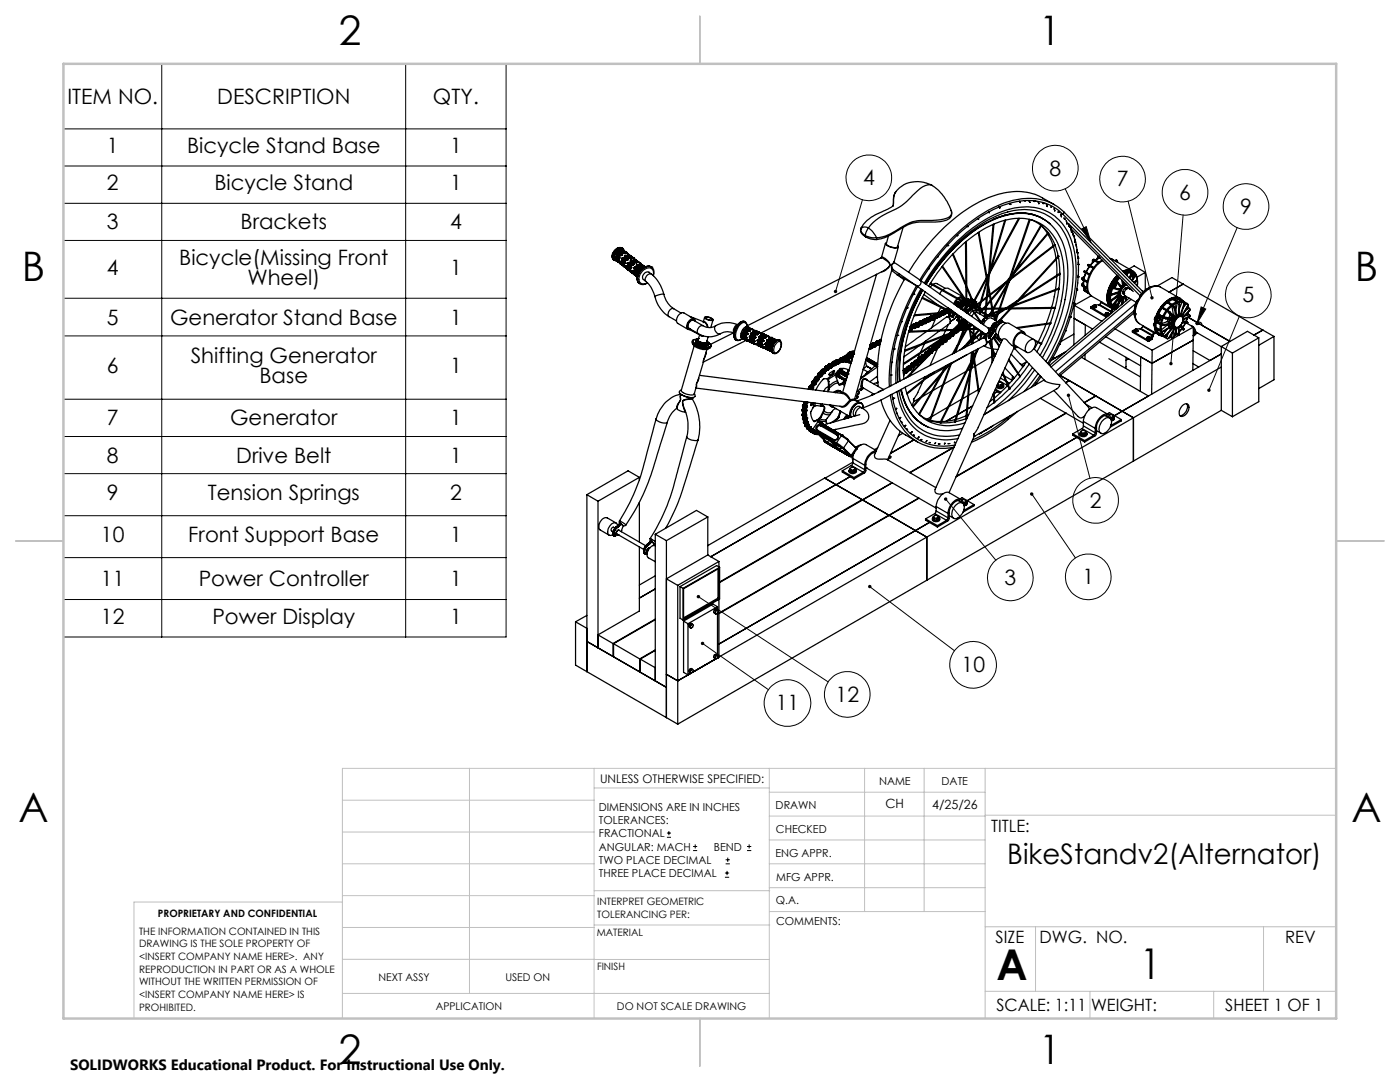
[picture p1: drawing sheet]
<svg xmlns="http://www.w3.org/2000/svg" width="279mm" height="216mm" viewBox="0 0 279 216" stroke-linecap="round" stroke-linejoin="round" font-family="sans-serif">
<defs><g id="words">
<g font-size="8.5">
<text x="198.9" y="195.5">A</text>
<text x="227.5" y="195.4">1</text>
</g>
<g font-size="8.1">
<text x="67.6" y="8.9">2</text>
<text x="207.3" y="8.9">1</text>
<text x="4.4" y="56.2">B</text>
<text x="270.4" y="56.2">B</text>
<text x="3.7" y="164.1">A</text>
<text x="269.7" y="164.1">A</text>
<text x="67.6" y="212.4">2</text>
<text x="207.3" y="212.4">1</text>
</g>
<text font-size="5.6" x="201" y="172.3">BikeStandv2(Alternator)</text>
<g font-size="4.2">
<text x="13.5" y="20.8">ITEM NO.</text>
<text x="43.4" y="20.8">DESCRIPTION</text>
<text x="86.4" y="20.8">QTY.</text>
<text x="21.3" y="30.5">1</text>
<text x="37.3" y="30.5">Bicycle Stand Base</text>
<text x="89.8" y="30.5">1</text>
<text x="209.4" y="35">8</text>
<text x="21.3" y="38">2</text>
<text x="42.8" y="38">Bicycle Stand</text>
<text x="89.8" y="38">1</text>
<text x="172.2" y="37">4</text>
<text x="222.9" y="37.2">7</text>
<text x="235.3" y="39.8">6</text>
<text x="21.3" y="45.8">3</text>
<text x="48" y="45.8">Brackets</text>
<text x="89.8" y="45.8">4</text>
<text x="247.5" y="42.7">9</text>
<text x="35.8" y="52.8">Bicycle(Missing Front</text>
<text x="21.3" y="54.9">4</text>
<text x="49.4" y="56.9">Wheel)</text>
<text x="89.8" y="54.9">1</text>
<text x="21.3" y="64.8">5</text>
<text x="33.9" y="64.8">Generator Stand Base</text>
<text x="89.8" y="64.8">1</text>
<text x="248" y="60.3">5</text>
<text x="21.3" y="74.5">6</text>
<text x="38.1" y="72.4">Shifting Generator</text>
<text x="51.8" y="76.5">Base</text>
<text x="89.8" y="74.5">1</text>
<text x="21.3" y="84.9">7</text>
<text x="45.9" y="84.9">Generator</text>
<text x="89.8" y="84.9">1</text>
<text x="21.3" y="92.3">8</text>
<text x="47.1" y="92.3">Drive Belt</text>
<text x="89.8" y="92.3">1</text>
<text x="21.3" y="99.8">9</text>
<text x="41.5" y="99.8">Tension Springs</text>
<text x="89.8" y="99.8">2</text>
<text x="217.5" y="101.3">2</text>
<text x="20.2" y="108.2">10</text>
<text x="37.6" y="108.2">Front Support Base</text>
<text x="89.8" y="108.2">1</text>
<text x="20.2" y="117">11</text>
<text x="39.6" y="117">Power Controller</text>
<text x="89.8" y="117">1</text>
<text x="200.5" y="116.8">3</text>
<text x="216" y="116.6">1</text>
<text x="20.2" y="124.5">12</text>
<text x="42.4" y="124.5">Power Display</text>
<text x="89.8" y="124.5">1</text>
<text x="191.9" y="134.1">10</text>
<text x="154.8" y="141.7">11</text>
<text x="166.8" y="140">12</text>
</g>
<g font-size="3.4">
<text x="197.8" y="166">TITLE:</text>
<text x="198.7" y="188.1">SIZE</text>
<text x="207.5" y="188.1">DWG. NO.</text>
<text x="256.5" y="188.2">REV</text>
<text x="198.8" y="201.7">SCALE: 1:11</text>
<text x="217.7" y="201.8">WEIGHT:</text>
<text x="244.5" y="201.7">SHEET 1 OF 1</text>
</g>
<text font-size="3" x="14" y="213.5">SOLIDWORKS Educational Product. For Instructional Use Only.</text>
<g font-size="2.5">
<text x="176.7" y="161.3">CH</text>
<text x="186" y="161.4">4/25/26</text>
</g>
<text font-size="2.4" x="119.8" y="156.2">UNLESS OTHERWISE SPECIFIED:</text>
<g font-size="2.2">
<text x="119.5" y="161.8">DIMENSIONS ARE IN INCHES</text>
<text x="154.8" y="161.4">DRAWN</text>
<text x="175.4" y="156.6">NAME</text>
<text x="187.9" y="156.7">DATE</text>
<text x="119.5" y="164.4">TOLERANCES:</text>
<text x="119.5" y="167.1">FRACTIONAL</text>
<text x="154.9" y="166.3">CHECKED</text>
<text x="119.5" y="169.7">ANGULAR: MACH</text>
<text x="119.5" y="172.4">TWO PLACE DECIMAL</text>
<text x="142.5" y="169.7">BEND</text>
<text x="154.8" y="170.9">ENG APPR.</text>
<text x="119.5" y="175">THREE PLACE DECIMAL</text>
<text x="154.9" y="175.7">MFG APPR.</text>
<text x="154.9" y="180.4">Q.A.</text>
<text x="154.9" y="184.6">COMMENTS:</text>
</g>
<g font-size="2.1">
<text x="75.5" y="195.7">NEXT ASSY</text>
<text x="100.9" y="195.7">USED ON</text>
<text x="86.9" y="201.5">APPLICATION</text>
<text x="123.1" y="201.6">DO NOT SCALE DRAWING</text>
</g>
<g font-size="2">
<text x="31.5" y="182.9">PROPRIETARY AND CONFIDENTIAL</text>
<text x="119.2" y="180.6">INTERPRET GEOMETRIC</text>
<text x="119.2" y="183.1">TOLERANCING PER:</text>
<text x="27.8" y="186.5">THE INFORMATION CONTAINED IN THIS</text>
<text x="27.8" y="189">DRAWING IS THE SOLE PROPERTY OF</text>
<text x="27.8" y="191.6">&lt;INSERT COMPANY NAME HERE&gt;. ANY</text>
<text x="119.1" y="186.7">MATERIAL</text>
<text x="27.8" y="194.1">REPRODUCTION IN PART OR AS A WHOLE</text>
<text x="27.8" y="196.6">WITHOUT THE WRITTEN PERMISSION OF</text>
<text x="119.1" y="193.5">FINISH</text>
<text x="27.8" y="199.1">&lt;INSERT COMPANY NAME HERE&gt; IS</text>
<text x="27.8" y="201.7">PROHIBITED.</text>
</g>
</g></defs>
<g fill="none" stroke="#000" stroke-width=".25">
<path d="M178.8 38.2a4 4 0 0 0-.5 2.6l-.1 .3 .1-.7a3.2 3.2 0 0 1 .5-2.2zM186 37a5.8 5.8 0 0 0-7.2 1.2M122.2 51.3l.3 .6M122.5 51.9l.5 .1M122.5 51.9h.1M122.7 51.3l.1 .2M122.7 51.2v.1M122.7 51.3h.1M122.7 51.4l.1 .1M122.8 51.8v.1M122.8 51.5h.1M122.8 51.9h.1"/>
<path d="M122.8 51.9l.2 .1M122.8 51.9a1.36 1.36 0 0 1 .2-1.5 1.36 1.36 0 0 1 1.4-.5l.1 .1a.93 .93 0 0 0-1.6 .1 1.12 1.12 0 0 0 0 1.9M122.9 50.8h.1M122.9 50.6l.1 .2M122.9 50.6h.1M123 52h.1M123 50.6h-.1M123 51.7l-.2 .1M123 51.7l-.2 .2M123 51.7h.1M123 50.8h.1M123 50.6h.1"/>
<path d="M123 52l.2 .2M123.2 51l-.5 .2M123.2 51l-.5 .3M123.2 51h.1M123.2 51.9l-.2 .1M123.2 51.9h.1M123.2 52.2h.1M123.2 52.2l.2 .2M123.4 51.2l-.6 .3M123.4 51.2h.1M123.4 52.1l.1 .1M123.4 52.4h.1"/>
<path d="M123.4 52.1l-.2 .1M123.4 50.1h.1M123.4 50.1l.1 .1M123.4 52.1l.2 .1M123.4 52.1h.1M123.4 52.4l.3 .1M123.5 50.1h-.1M123.5 50.1h.1M123.5 50.1l-.1 .1h.1M123.5 50.1l.1-.1a2.46 2.46 0 0 1 1.6 .5M123.5 50.2l1 .1M123.5 51.4l.1 .2"/>
<path d="M123.5 51.4l-.5 .3M123.5 51.4h.1M123.5 50.2h1M123.5 52.2h.1M123.5 50.2h.1M123.5 52.2v.1M123.5 52.3l-.1 .1M123.5 52.3h.1M123.6 51.4v.2M123.6 52.3l-.2 .1M123.6 52.2v.1M123.6 51.6l-.4 .3"/>
<path d="M123.6 51.6h.1M123.6 51.4h-.1M123.7 52.5h.1M123.7 52.5l.1 .2M123.7 50.4l-.7 .2M123.7 50.4l1 .1M123.7 50.4h.1M123.7 52.5l.1 .1M123.7 52.5l.3 .3M123.8 52.7h.1M123.9 50.6l-.9 .2M123.9 50.6h.1"/>
<path d="M123.9 52.2l.1 .2M123.9 52.1v.1M123.9 52.2h.1M123.9 52.4h.1M124 50.9l-.6 .3M124 50.9v.1M124 52.7v.1M124 51l-.6 .2M124 52.8h.1M124 52.4h.1M124 50.8l.1 .1M124 50.8l-.8 .2"/>
<path d="M124 50.8h.1M124 50.8h.1v.1M124 52.8l.2 .2M124 49.9l.1 .1M124 50.4h-.3M124 49.8v.1M124.1 50.8h.1M124.1 50.9l-.1 .1M124.1 50.8v.1M124.1 50.9h-.1M124.1 50.9h.1M124.1 51.7h.1"/>
<path d="M124.1 49.8l-.1 .1M124.1 49.8l.1 .1M124.1 49.8l.9 .5M124.1 50l.9 .4M124.1 51.5l.1 .2M124.1 51.5h.1M124.1 50h.1M124.2 52.9v.1M124.2 49.9l.8 .5M124.2 49.9l-.1 .1M124.2 51.5h-.1M124.2 52.6l-.2 .1"/>
<path d="M124.2 52.6l-.2 .2M124.2 52.6h.1M124.2 51.7h.1M124.2 53l.2 .1M124.2 51.5h.1M124.3 49.6l.3 .5M124.3 49.6a1.54 1.54 0 0 0-1.7 .5 1.54 1.54 0 0 0-.1 1.8M124.3 49.6a1.66 1.66 0 0 0-2.1 1.7M124.3 49.6a1.62 1.62 0 0 0-2.1 1.7M124.4 51.9l-.5 .2M124.4 52l-.5 .2M124.4 51.9v.1"/>
<path d="M124.4 52.8l-.2 .1M124.4 52.8h.1M124.4 53.1h.1M124.4 52.8l-.2 .2M124.4 53.2h.1M124.4 53.2l.2 .1M124.4 53.1v.1M124.5 50.3l.7 .3M124.5 50.2l.7 .3M124.5 50.2v.1M124.6 52.1l-.6 .3M124.6 52.1h.1"/>
<path d="M124.6 50.6h-.7M124.6 50.6h.1M124.6 53l.2 .2M124.6 53l.1 .2M124.6 53h.1M124.6 53.3h.1M124.6 53l-.2 .2M124.6 53l-.2 .1M124.6 50.5h.1M124.6 50.5l-.7 .1M124.6 50.5v.1M124.6 50.4l.1 .1"/>
<path d="M124.6 51l.1 .2M124.6 53.3l.3 .1M124.7 51h-.1M124.7 51h.1M124.7 50.5h.1M124.7 51v.1M124.7 51h.7l1 .4M124.7 53.2l-.1 .1M124.7 53.2h.1M124.7 51.2h1M124.7 50.5v.1M124.7 52.3l.1 .2"/>
<path d="M124.7 52.4l.1 .1M124.7 52.4l-.5 .2M124.7 51.1l1 .1M124.7 52.3l-.5 .3M124.7 51.2h.1M124.7 52.3h.1M124.7 52.3v.1M124.8 52.6l-.4 .2M124.8 53.2h-.1M124.8 52.6h.1M124.8 52.5v.1M124.8 52.5h.1"/>
<path d="M124.9 53.5l.1 .1M124.9 51.3l-.7 .2M124.9 51.3l.9 .1M124.9 51.3h.3M124.9 51.3h.1M124.9 53.4l.3 .3M124.9 53.4v.1M125 50.4h.1M125 53.6h.1M125.1 51.5l-.9 .2M125.1 51.5h.7M125.1 51.5h.1"/>
<path d="M125.1 53.2l.1 .1M125.1 53.2h.1M125.1 53.1v.1M125.1 53.1h.1M125.1 53.3h.1M125.2 50.6h.1M125.2 51.9l-.6 .2M125.2 51.9h.1M125.2 50.5v.1M125.2 53.7h.1M125.2 53.3h.1M125.2 51.7v.1"/>
<path d="M125.2 51.7l-.8 .3M125.2 51.7l-.8 .2M125.2 51.7l.1 .2M125.2 51.7h.1M125.2 53.7l.2 .2M125.2 50.8h.1M125.2 50.8l.1 .1M125.2 51.8v.1M125.2 51.8l.1 .1M125.3 51.7h.1M125.3 51.9h-.1M125.3 51.7v.2"/>
<path d="M125.3 50.6l.4 .3M125.3 50.8h-.1M125.3 52.6l.1 .1M125.3 50.8v.1M125.3 50.8l.9 .5M125.3 50.9l.9 .4M125.3 52.5l.1 .1M125.3 52.5h.1M125.3 50.9h.1M125.4 53.9h.1M125.4 53.9l.2 .1M125.4 52.4l-.1 .1"/>
<path d="M125.4 53.6l-.2 .1M125.4 53.6h.1M125.4 52.6h.1M125.4 52.4h.1M125.4 52.6v.1M125.6 52.8l-.5 .3M125.6 52.9l-.5 .2M125.6 52.8v.1M125.6 53.7l-.2 .2M125.6 53.7h.1M125.6 54v.1M125.6 54h.1"/>
<path d="M125.6 54.1h.1M125.6 54.1l.2 .1M125.7 51.2l.7 .3M125.7 51.2l.7 .2M125.7 51.2h.1M125.8 53l-.6 .3M125.8 53h.1M125.8 51.5h.1M125.8 53.9l.2 .2M125.8 53.9l.1 .2M125.8 53.9h.1M125.8 54.2h.1"/>
<path d="M125.8 53.9l-.2 .2M125.8 53.9l-.2 .1M125.8 52h.1M125.8 51.4h.1M125.8 52l.1 .1M125.8 51.4l.1 .1M125.8 54.2l.3 .2M125.9 51.9l-.1 .1M125.9 51.9l.8 .1 .9 .4M125.9 51.9v.1M125.9 51.9h.1M125.9 51.5h.1"/>
<path d="M125.9 54.2h-.1M125.9 54.2h.1M125.9 52.1h1M125.9 51.4v.1M125.9 53.2l.1 .2M125.9 53.3l.1 .1M125.9 53.3l-.5 .3M125.9 53.2v.1M125.9 52l1 .1M125.9 53.2l-.5 .4M125.9 54.1h.1M125.9 52v.1"/>
<path d="M125.9 54.1v.1M125.9 52.1h.1M125.9 53.2h.1M126 53.5l-.4 .2M126 54.1l-.1 .1M126 53.5h.1M126 53.4v.1M126 53.4h.1M126 54.4l.2 .1M126 54.4h.1M126.1 52.3l-.7 .1M126.1 52.3h.9"/>
<path d="M126.1 52.3h.1M126.1 54.4l.3 .2M126.2 51.3l.1 .1M126.2 54.5h.1M126.2 51.3h.1M126.3 52.4l-.9 .3M126.3 52.4h.7M126.3 52.4l-.9 .2M126.3 52.4h.1M126.3 54.1l.1 .2M126.3 54h.1M126.3 54v.1"/>
<path d="M126.3 54.2l.1 .1M126.4 51.5h.1M126.4 52.8l-.6 .2M126.4 52.8h.1M126.4 51.4v.1M126.4 54.6v.1M126.4 54.3h.1M126.4 54.6h.1M126.4 52.6v.2M126.4 52.6l-.8 .3M126.4 52.6l-.8 .2M126.4 52.6h.1"/>
<path d="M126.4 52.6l.1 .2M126.4 54.7l.2 .1M126.4 51.7h.1M126.4 51.7l.1 .1M126.4 54.7l.1 .1M126.4 52.2l-.3 .1M126.5 52.6h.1M126.5 51.5h.1M126.5 52.8h-.1M126.5 52.6v.2M126.5 51.5l.4 .4M126.5 53.6h.1"/>
<path d="M126.5 51.7v.1M126.5 51.7l.9 .5-.9-.4M126.5 51.8l.9 .4M126.5 53.4l.1 .2M126.5 53.4h.1M126.5 51.8h.1M126.6 54.8l.2 .2M126.6 53.3l-.1 .1M126.6 54.5l-.2 .1M126.6 54.5h.1M126.6 53.6h.1M126.6 53.3h.1"/>
<path d="M126.8 53.8l-.5 .2M126.8 53.8h.1M126.8 54.6l-.3 .2M126.8 54.6h.1M126.8 55h.1M126.8 54.6l-.2 .2M126.8 55l.2 .1M126.9 52.1l.7 .3M126.9 52.1h.1M127 54l-.6 .3M127 53.9l-.6 .4M127 53.9v.1"/>
<path d="M127 52.9h.1M127 53.2l-.4 .1M127 54.9l.1 .1M127 54.9l-.2 .1M127 52.4h.1M127 54.9h.1M127 55.1h.1M127 52.3l.1 .1M127 52.9l.1 .1M127 55.1l.2 .1M127.1 52.8l-.1 .1M127.1 52.8l.8 .1 .8 .4-.1-.1"/>
<path d="M127.1 52.8v.2M127.1 52.8h.1M127.1 52.4h.1M127.1 53l1 .1M127.1 53h1M127.1 55h.1M127.1 53h.1M127.1 55v.1M127.1 55.1h-.1M127.1 55.1h.1M127.1 54.2h.1M127.1 54.2l.1 .2"/>
<path d="M127.1 54.2l-.5 .3M127.2 54.4l-.4 .2M127.2 54.4h.1M127.2 53.2h.1M127.3 53.2l-.7 .1M127.3 53.2l1 .1M127.3 53.2h.1M127.4 52.2l.1 .1M127.5 53.4l-.9 .2M127.5 53.3l-.9 .3M127.5 53.3v.1M127.6 56.6h.1"/>
<path d="M127.6 53.8l-.6 .2M127.6 52.4v.1M127.6 53.7l-.6 .2M127.6 53.7v.1M127.6 52.4h.1M127.6 53.6l-.8 .2M127.6 53.6v.1M127.6 53.6h.1M127.6 53.6l.1 .1M127.6 52.7h.1M127.6 52.4l.1 .1M127.6 52.5h.1"/>
<path d="M127.6 53.7h.1M127.6 53.2h-.3M127.7 53.6h.1M127.7 52.5l.5 .4M127.7 52.5h.1M127.7 53.6v.1M127.7 53.7l-.1 .1M127.7 52.6l-.1 .1M127.7 52.6l.9 .5M127.7 52.6v.1M127.7 52.7l.9 .5M127.7 52.7h.1"/>
<path d="M128.1 53.1l.6 .2zM128.1 53v.1M128.2 53.3l-.7 .1M128.2 53.3h.1M128.2 53.3h-.7M128.2 53.2l.1 .1M128.3 53.3h.1M128.5 53.4l-.7 .4a1.46 1.46 0 0 0-.6 1.2M128.9 56.2l1 1.1 .8 1.9M129.2 56.5a1.31 1.31 0 0 1-1.6 .1M130 54.7a7.5 7.5 0 0 1 2.5 4M130 54.7l-.5-.4a.99 .99 0 0 0-1 .4 .99 .99 0 0 0-.1 1.1l.5 .4"/>
<path d="M130 54.7a1.02 1.02 0 0 0-1 .4 1.02 1.02 0 0 0-.1 1.1M130.1 53.3a1.43 1.43 0 0 1 .3 1.7M130.1 53.3h.1M130.1 53.3a2.28 2.28 0 0 0-3 2.2l.1 .5 .4 .6M130.1 53.3a1.99 1.99 0 0 0-2.6 1.3 1.6 1.6 0 0 0 .1 2M130.1 53.3a2.05 2.05 0 0 0-2.6 1.3 1.5 1.5 0 0 0 .1 2M130.3 55a1.04 1.04 0 0 0-.3-1.4 1.04 1.04 0 0 0-1.3 .1 2.01 2.01 0 0 0-.9 2.8 1.23 1.23 0 0 0 1.4-.1M130.7 59.2a6.5 6.5 0 0 0 2.8 4M132.5 58.7v.1a4.5 4.5 0 0 0 1.9 2.8M132.5 58.7l-1.1 .1-.7 .4M171.8 45.7a1.38 1.38 0 0 0 1 1.6M171.8 45.6a1.5 1.5 0 0 0 .9 1.4"/>
<path d="M171.8 45.6v.1M171.9 45.4l-.1 .3M171.9 45.4l-.1 .2M172.7 47l1.2 .4h1M172.7 47l.1 .3M172.8 47.3l1 .4 1.1 .1M173.3 45.5a12 12 0 0 1 5.6-3.8 27.7 27.7 0 0 0 4.8-4.1l.5-.3a1.94 1.94 0 0 1 2.7 .4 9.4 9.4 0 0 1 3 4.9 1.93 1.93 0 0 1-1.9 1.2l-1.5 .2a11.5 11.5 0 0 0-5.3 .6l-1.5 .9a9.6 9.6 0 0 1-4.8 1.9M173.3 45.5l.7 .6 .9 1.3M173.3 45.5l-.4 .8-.2 .7M173.3 45.5l-1-.2-.5 .3M174.9 47.4v.4M174.9 54.7l-6.8 23.8"/>
<path d="M175.9 51.4h.1M175.9 51.4a3.1 3.1 0 0 1 1.7 1.5l-.3 .5-.8 .5M175.9 51.4l-26.8 13.6M175.9 51.4a.55 .55 0 0 1 .8 .2 1.16 1.16 0 0 1 .6 1.8l-.7 .6-.7 .2M176.5 53.9l-24.7 12.6M176.7 48.6l-.8 2.8M176.9 48.4a.29 .29 0 0 0-.2 .3 .29 .29 0 0 0 .3 .3l1.5 .5a.44 .44 0 0 0 .7-.4M177.9 53.9l1.1 .9M178 53.9l-7.5 25.8-.8 .1M178.2 53.8l4.7 3.2M178.2 53.8l-.2 .1M178.3 41l-1 .6a13.1 13.1 0 0 0-5 3.2l-.4 .6"/>
<path d="M178.4 52.2l.1 .2M178.4 52.2l-.1 .2a1.22 1.22 0 0 0-.3 1.5M178.5 52.4l5.2 3.5M178.5 52.4a.77 .77 0 0 0-.3 1.3v.1M179 54.8l1.4 1M179 54.8h.1M179.1 54.8l3.8 2.2M179.3 49.3l-.9 2.9M179.4 54.6l-.3 .2M179.5 54.7l-.4 .1M180.2 45.4l-1.1 3.8a1.95 1.95 0 0 1-2.2-.6l.4-1.5M180.6 55.7a38.5 38.5 0 0 0-5.5 19.8l.2 1.6"/>
<path d="M182.3 58.7h.1M182.4 58.7h.1M182.4 58.7l-.1 .1M182.8 56.9l.1 .1M182.9 57a38.4 38.4 0 0 0-5.4 20.2M182.9 57h.1M182.9 57l13.6 9.5M183.1 57.2a37.6 37.6 0 0 0-5.3 19.8M183.7 55.9a.72 .72 0 0 1 0 .8 .72 .72 0 0 1-.8 .3M183.7 55.9l13.5 9.6M183.8 57.6a35.1 35.1 0 0 0-5 18.8M184 57.8a34.6 34.6 0 0 0-4.8 18.5"/>
<path d="M184 59.5l5.5 2.7M184.1 59.3l5.8 2.9 .1-.2M184.4 58.8l2.8 2.1M184.5 56.5a33.5 33.5 0 0 1 15.1-14.1 11.3 11.3 0 0 1 10.1 .2 11.5 11.5 0 0 1 4.9 9 33.6 33.6 0 0 1-4.3 18.9l-1.2 2M184.6 56.6a33.3 33.3 0 0 1 14.2-13.5 11.5 11.5 0 0 1 10.1-.2 10.6 10.6 0 0 1 5 7.9 30.9 30.9 0 0 1-3.6 18.5l-1.6 2.8M184.6 58.2a30.6 30.6 0 0 0-4.2 17.4M185.3 57.1a30.4 30.4 0 0 1 13.2-12.5 10.2 10.2 0 0 1 9.6 .3 10.7 10.7 0 0 1 4.2 8.3 31.1 31.1 0 0 1-4.7 17.7M185.5 53.6h.1M185.6 56.6l11.7 6.5M185.7 56.5l11.7 6.5M186.1 56.9l-.4 .4M186.2 56.8l.8-.2 1.7 .9"/>
<path d="M187.1 51.2h.1M187.2 51.2h.1M188 53.2l5.1 7.4M188 58l-.5 .6M188.1 53.1l5.3 7.7M188.2 57.8a1.15 1.15 0 0 1 1.1-.2l2.8 1.6M189 49h.1M189.1 49h.1M189.8 42a1.61 1.61 0 0 1-1.7 2.1l-2.3 .2a9 9 0 0 0-7 1.9l-2.1 1.2-1.8 .4M190.1 50.8l4.4 10.4M190.2 50.6l4.4 10.5M191 59.6l-.7 1"/>
<path d="M191 47h.1M191.1 47h.1M191.2 59.7l-.7 1M192 59.5l.2 .1M192.1 59.2l-.6 .1-.4 .2M192.2 59.6a.74 .74 0 0 0-.9 0M192.4 59.6l-.5 .3M192.4 60l-.2 .1M192.4 60h.1M192.5 59.7l-.4 .3M192.5 59.8l-.3 .3M192.7 59.9l-.3 .1"/>
<path d="M192.7 48.3l.1 8.4M192.8 57.1v2.8M192.9 48.2v8.9M192.9 57.5v2.6M193 59.8h.1M193 59.7l-.1 .1M193 59.7v.1M193 45.2h.2M193.1 45.2h.1M193.2 45.2h.1M193.3 59.7l-.3 .1M193.3 59.7h-.3"/>
<path d="M193.3 59.7l-.4 .2 .1-.1M193.3 59.7l.1 .1M193.3 60l-.3 .2M193.3 60h.1M193.3 59.9l-.2 .2M193.4 59.8l-.3 .1-.1 .3M193.4 59.8h.1M193.4 59.8h-.2l-.2 .3M193.4 59.8h-.3l-.1 .3M193.5 59.8l-.4 .3 .2-.1M193.5 59.8l.1 .1M193.6 59.9l-.3 .1"/>
<path d="M193.6 59.9h.1M193.7 59.9l-.3 .1M193.7 59.9h.3zM193.7 59.7h.2zM193.8 59.7l-.4 .1M193.8 59.7h.1M193.8 59.6l-.3 .2 .2-.1M193.9 59.8l-.2 .1M193.9 59.8h-.4M193.9 59.7l-.5 .1M193.9 59.7v.1M193.9 59.7h.1"/>
<path d="M193.9 59.9h-.3M194.1 59.8h.1M194.1 59.7v.1M194.1 59.9l.3 .1zM194.2 59.8l-.1 .1M194.2 59.8l.1 .1M195.2 43.6l.1 .1M195.2 46.4l3 16.6M195.3 43.7h.1M195.4 46.3l3 16.6M196.8 55.4l-2.6 4.8M196.8 59.5l-1 .8"/>
<path d="M196.9 55.7l-2.6 4.7M196.9 59.3l-1 .7M197 56l-1.6 5.3M197 56.3l-1.5 5M197.1 56.8l-.5 5.7M197.2 55.2l-.2 .3M197.2 57.4l-.5 5.3M197.2 55.6l-.1 .4M197.3 54.8l-.2 .8M197.3 42.3l.1 .1M197.3 54.6l-.3 .6M197.4 42.4h.1"/>
<path d="M197.4 58.8l-.3 .3M197.5 59l-.5 .3M197.7 59.9l-.8 .9M198.2 44.8l-1 11.4M198.4 44.7l-1.1 12.1M199.5 41.5l-.1-.2 .1 .2M199.5 41.5h.1M200.2 56.9l-2.6 2M200.5 44l-3 10M200.7 43.9l-3.3 10.9M200.7 56.3l-3.1 2.4M200.9 57.1l-2.7 4.8"/>
<path d="M201.2 56.3l-3.1 5.3M201.3 56.1l-.5 .3M201.4 55.8l-3.6 4.1M201.4 40.6l.2 .2M201.5 55.4l-3.7 4.3M201.6 40.8h.1M201.7 55.4l-.1 .1M202.1 54.6l-.3 .5M203.3 43.6l-5.5 10.1M203.4 40.2l.2 .2M203.4 40.1l.2 .3M203.5 43.6l-5.9 10.8"/>
<path d="M203.6 40.4h.1M204.4 40h.2M204.6 40v.1M205.3 40l.2 .4M205.4 40l.1 .4M205.4 43.7l-6.7 20M205.5 40.4h.1M205.6 43.8l-6.7 19.9M205.8 43.9l1.9 1M206.3 40.1h.2M206.5 40.1h.1M206.5 40.1v.1"/>
<path d="M207.1 40.3l.2 .3M207.2 40.3l.1 .3M207.3 40.6h.1M207.7 44.9l.2 .1-6.6 11.4M207.7 44.9l-6.1 10.7M208.1 40.5l.1 .1M208.2 43.7a9.8 9.8 0 0 0-8.4-.5l-1.7 .7M208.2 40.6h.1M208.8 40.8l.2 .4M209 41.2h.1M209.1 46.7l1.1 2.3M209.2 46.5h.1"/>
<path d="M209.2 46.5l-1.3-1.5 1.1 1.6M209.2 46.5l-6.5 7.4M209.3 46.5l1.2 2.3M209.3 46.5l-7 8.2M209.6 44.7a9.6 9.6 0 0 0-10.1-1.4 30.3 30.3 0 0 0-13.9 12.2l-.8 1.2a32.3 32.3 0 0 1 13.3-12.8 11.1 11.1 0 0 1 10-.3 11.2 11.2 0 0 1 4.9 9.2 33.2 33.2 0 0 1-5 18.6M209.7 41.2l.1 .1M210.2 49.2l.5 2.3M210.3 41.7l.2 .4-.1-.4M210.4 40.9l-2.3-1.4a11.5 11.5 0 0 0-10.2-.3 33.6 33.6 0 0 0-15 12.7l-1.6 2.4M210.5 48.8l.1 .1M210.5 48.8l-8.6 6.6M210.6 49l.6 2.1"/>
<path d="M210.6 48.9l-8.9 6.9M210.6 58l-.7 3.3M210.8 51.8l.1 3.1M210.9 55.1l-.3 2.6M211.1 42.3l.1 .1M211.2 51.1l.1 .1-11.6 12.6M211.2 51.1h.1M211.2 51.1l-11.7 12.8M211.2 51.3l.3 3.2M211.2 42.4h.1M211.3 57.5h.1M211.3 57.5l-8.8 3.3"/>
<path d="M211.3 57.7l-.7 3.7M211.3 57.5v.2l-9.1 3.4M211.5 54.7l-.2 2.8M211.5 54.5l.1 .2-8.5 5.4M211.5 54.5l-7.9 5.2M211.6 42.7l.5 .1M211.7 42.8l.1 .5-.1-.5M212.1 42.8a10.4 10.4 0 0 0-10.7-2.2 29.6 29.6 0 0 0-14 10.3l-1.6 2.1-2 3M212.1 42.8l15.7 15.8M212.3 43.5l.2 .2M212.4 42.4a10.6 10.6 0 0 0-10.8-2.3 30 30 0 0 0-14.2 10.3l-1.6 2.1-2.2 3.4M212.4 42.4l-.3 .4"/>
<path d="M212.4 42.4l15.7 15.8M212.4 43.7h.1M212.5 43.7h.1M212.8 44l.1 .7-.1-.6M213.2 44.6l14.2 14.2M213.2 44.6l.2 .5M213.4 44.9v.1M213.4 44.9l-.1-.2 .1 .3M213.4 44.9h-.1M213.4 45.1l.1 .2M213.4 45.2l.1 .1M213.4 45l.1 .2"/>
<path d="M213.4 45v.1M213.5 45.3h.1M213.5 45.2v.1M213.5 45.2h.1M213.5 45.2h-.1M213.6 45.4l.7 1.7M213.7 45.6l12.5 12.6M213.9 46.4l-.3-1.1 .3 1.1M213.9 46.4h.1M214.1 46.7l.1 .2M214.2 47.1h.1M214.3 47.1l.2 1.2"/>
<path d="M214.3 47.1h.1M214.3 47.1h-.1M214.5 47.7l.3 1.3M214.5 47.6v.7M214.5 48.3h.1M214.7 48.8l.1 .2M214.8 49v.2M214.8 49.2l.2 1.2M214.9 57.9v-.2l-.5 2.8M214.9 57.9h.1M214.9 49.9l.1 .5M215 49.9l.2 1.6"/>
<path d="M215 50.4h.1M215.2 51.5v1.3M215.2 55.2h.1M215.2 51.5h.1M215.2 55.1v.1M215.2 55l-.3 2.9M215.2 52.8h.1M215.2 52.6v.2M215.2 52.5v-.1v2.8M215.9 56.9l.1 .3M215.9 56.8v.2M215.9 55.5l.1 .3"/>
<path d="M216 57v.2M216 55.8l1 .6M216 57l.9 .5M216 57.2l1 .4M216.1 55.7l-.1 .1M216.1 55.7l.9 .5M216.2 56.3l-.3 .4 .1 .3M216.3 56v1M216.3 57l.6 .4M216.3 57.3l.4 .7M216.3 54.2l.2 .2M216.3 57.9l.2 .2"/>
<path d="M216.3 55.7l.7 .4M216.4 57.4l-.1 .4 .1 .2M216.4 57.3l.3 .7M216.4 54.1l-.1 .1M216.4 55.2l-.5 .3 .2 .2M216.4 58l.1 .1M216.4 58l.8 .5M216.5 54.4l.9 .5M216.5 58.1l.8 .5M216.5 54.2v.2M216.5 54.2l1 .6M216.6 54.5l-.3 1.2"/>
<path d="M216.7 58l.4 .2M216.7 58h.1M216.7 54.5l-.4 1.2M216.8 54.3l.7 .5M216.8 54.1h-.4l.1 .1M217.1 58.5l.2 .1M217.3 53l-.2-.1 .2 .4M217.3 53l.9 .6-.7-.5M217.3 52.8v.2M217.3 52.8h-.1l-.1 .1M217.3 52.8l1 .6M217.5 53.1l-.7 1.2"/>
<path d="M217.8 59h.1M217.8 59l-3.4 1.9M218.3 51.9h-.2l-.1 .5M218.3 51.9l1 .5M218.4 52.1h.1M218.4 51.8l-.1 .1M218.4 51.8h-.3M218.4 51.8l1 .5M218.4 52.1l-.8 .9M218.5 52.1l-.9 .9M218.5 52.1l.6 .4M219.2 51.2h.1"/>
<path d="M219.2 51.2l-.3 .5M219.5 51.4l-.9 .5M219.5 51.5l-.8 .4M220 51.9a6.3 6.3 0 0 0-3 6l.3 .6 .5 .5M220.1 52a6.3 6.3 0 0 0-2.9 6.2l.3 .6 .4 .3 3.9 2.2M221.1 59.4l.2-1.2 .5-1.3 1.3-1.8a5.7 5.7 0 0 0-1.8 5.6 1.5 1.5 0 0 0 1.5 .9M221.1 59.4a1.75 1.75 0 0 0 1.8 2.2M221.1 59.4h.1M221.5 51.6l.5 .2M221.6 51.6l.4 .1 4 2.3M221.7 59.9l.2 .1M221.8 58.7l-.1 .1h.2"/>
<path d="M221.8 58.7h.1M221.9 57h.1M221.9 57l-.3 .7a3.3 3.3 0 0 0 .2 3.3M221.9 59.9h-.2M221.9 59.9v.1M221.9 57l.1 .1M221.9 58.7v.1M222 57.1l.2 .1M222 57.1l-.4 1a2.94 2.94 0 0 0 .4 3M222 57.1h.1M222.1 57h.1M222.1 56.6a.22 .22 0 0 1 .4-.2 .21 .21 0 0 1 0 .4l-.2 .2a.22 .22 0 0 1-.3-.1 .22 .22 0 0 1 .1-.3z"/>
<path d="M222.2 57.4l-.1 .1 .1 .1M222.2 57.4l.1 .1M222.2 56.8v.1M222.2 57.4l1.4 .3M222.2 56.8h.1M222.2 56.6v.1M222.2 56.6l-.1 .1M222.2 57.2a3.3 3.3 0 0 0 0 3.8M222.2 57.2h.1M222.2 56.6l.2 .1M222.2 56.6v.2M222.2 57.2l.1 .1"/>
<path d="M222.2 57.6l1.5 .4v-.2M222.3 56.6v.1M222.3 57.5l-.1 .1M222.3 56.6l.1 .1M222.3 56.6h.1M222.3 57.5l1.4 .3M222.4 56.7h.1M222.4 56.2l.1 .1M222.4 56.5v.1M222.4 56.5l-.1 .1M222.4 56.6h.1M222.4 56.7l-.2 .2"/>
<path d="M222.4 56.4l-.3 .2v.4M222.4 56.4l-.4 .3 .1 .3M222.4 56.4h.1M222.4 56.7l-.1 .1M222.4 56.6v.1M222.5 56.3l.1 .3a.46 .46 0 0 1-.6 .5M222.5 56.3l.2 .1M222.5 56.3h.1M222.6 52.1l.1-.2 .3 .2M222.7 56.4l.1 .4a.46 .46 0 0 1-.6 .4M222.7 56.4h.1M222.8 56.4v.4a.51 .51 0 0 1-.5 .5"/>
<path d="M222.8 56.3l.1-.1 .1 .1M222.8 56.3l.2 .1M222.8 56.3l.9 1.1M223 52.1v.2M223 54.9a6.2 6.2 0 0 0-1.9 5.5l.3 .6 .6 .4M223 52.1l-.2 .1M223 56.4l.9 1.1M223 55a5.8 5.8 0 0 0-1.9 5.4l.3 .6 .5 .4M223 56.3v.1M223 56.3l1 1-.1 .2M223.2 55.2l-.8 1M223.3 58.5v.1"/>
<path d="M223.3 55.3l-.8 1M223.3 58.6h.1M223.3 58.6l-1.6 1.3M223.4 58.2h.1M223.4 58.5v.1M223.4 58.2l-1.6 .5M223.4 58.6l.2 .1M223.4 58.2h.2M223.4 58.9v.1M223.4 57.9v.3M223.4 59h.1M223.4 59l-1.3 1.8"/>
<path d="M223.5 55.5l-.8 .9M223.5 58.9v.1M223.5 57.9l-.1 .3M223.5 59l.2 .1M223.6 57.7h.1M223.6 58.2v.3l-1.7 .3M223.6 58.7v.1l-1.7 1.2M223.6 58.7a.59 .59 0 0 0 .3 .6 .59 .59 0 0 0 .6-.1M223.6 58.2l-1.7 .5M223.6 58.7l-1.7 1.2M223.6 57.7l.1 .1M223.7 59.1v.1"/>
<path d="M223.7 59.1l-1.5 1.7M223.7 57.4l-.1 .3M223.7 57.4h.1M223.7 59.2l-.9 2.1M223.7 59.2h.1M223.7 59.2l-1.4 1.6M223.8 57.4l-.2 .3M223.8 57.4l.1 .1M223.9 55.8l.1 1.2M223.9 59.2l-1 2M224 56l.2 1.1M224 59.3l-.2 1.5"/>
<path d="M224 59.3l-1 1.9M224 58.2l.2 .1M224 57l-.1 .2M224 57h.1M224 58.3l.4 .2M224.1 58.3h.1M224.1 57l-.2 .2M224.1 57l.1 .1M224.1 58.5v.1M224.2 58.5h-.1M224.2 56.2l.2 .8-.2 .1M224.2 54.3a1.73 1.73 0 0 1 1.8-.2 1.73 1.73 0 0 1 1 1.5"/>
<path d="M224.2 54.3a1.74 1.74 0 0 1 2.7 1.2M224.2 59.3l-.3 1.4M224.3 58.6h.1M224.3 58.6h-.1h.1M224.3 58.7l.2 .3 2.3 1.3M224.3 58.4l-.3 .1M224.3 58.5v.1M224.4 59.2l-.4 1.4M224.4 56.7l.1 .1M224.4 56.7l-.1 .1M224.5 56.8h-.1M224.5 59.2l.1 .9"/>
<path d="M224.5 56.5l-.1 .2M224.5 56.8l.1 .1M224.5 57.5v.1M224.6 59.1l.1 .9M224.6 59.1l-.1 .1M224.6 56.6v.3M224.8 57.5v.2l-.3-.1M224.8 57.4h.1M224.8 56.7l-.2 .2M224.8 57.4v.2M224.8 59.2v.7M224.8 54.7l.2 .1"/>
<path d="M224.8 54.7l.1 .1M224.8 56.8l-.8 .6-.4 .8v.5M224.8 57.4l.1 .2M224.8 57.6v.1M224.8 54.7v.2M224.9 57.5v.1M224.9 54.8v.1M224.9 56.9a1.65 1.65 0 0 0-1 2.3h.6M225 54.8h-.1M225 54.8l-.1 .2M225 57.6a.68 .68 0 0 0-.7 .1 .68 .68 0 0 0-.3 .6l.2 .4h.1M225.3 53.7l1-.6 2.3 1.3"/>
<path d="M225.4 59.5l-15.9 13.4M225.5 57.5v.1h.1M225.7 57.7h-.1M225.7 54.6l.1 .2M225.7 54.6l.1 .1M225.7 59.7l-15.9 13.5M225.7 54.6l-.3 .8M225.8 54.7v.1M225.8 54.7l-.3 .8M225.8 54.3h.1M225.8 54.3l-.6-.1-.9 .2M225.8 54.3h.2"/>
<path d="M225.8 54.8l-.3 .8M225.9 57.9l-.5-.3a1.01 1.01 0 0 0-1.1 1.1M225.9 54.7v.1M225.9 54.3l.1 .2M225.9 54.7l-.1 .1a.24 .24 0 0 0 .1 .4 .24 .24 0 0 0 .4-.2v-.1M225.9 54.7a.31 .31 0 0 0 0 .5 .31 .31 0 0 0 .5-.2M225.9 54.7h.1M225.9 54.8l-.1 .1M226 54.4h.1M226 54.3v.2M226 54.3h.1M226 54.3h-.7l-.9 .2"/>
<path d="M226 54.6h.1M226 54.4l.2 .1-.1 .3M226 54a2.12 2.12 0 0 0-1.9 .2 1.86 1.86 0 0 1 2.1 0M226 54.5h-.7l-.7 .2M226 54.5h.1M226 54l.1 .2M226 54.5l-.1 .2M226 54.6l-.1 .2M226 54.6v.2M226.1 54.4h.1M226.1 54.5l-.1 .1M226.1 54.5h-.1"/>
<path d="M226.1 54.8l-.3 .2M226.1 54.8l-.3 .3M226.1 54.8l.2 .1M226.2 54.6h.2M226.2 54.6l-.1 .2M226.3 54.9l.1 .1M226.4 54.6v.2M226.4 54.6h.1M226.4 54.8h.1M226.4 54.8l-.1 .1M226.4 54.6a2.54 2.54 0 0 1 .6 2.4 2.89 2.89 0 0 0-.6-2.2M226.4 54.8v.2"/>
<path d="M226.5 55v.1M226.5 55.1v.1M226.5 55l.1 .1M226.5 55l-.7 .9M226.5 55.1l-.6 .9M226.5 55.2l-.5 .9M226.9 56v-.2l-.7 .5M226.9 56v.1M226.9 56l-.6 .4M226.9 56.1l-.5 .4M226.9 55.9v.2M226.9 60l-.3 1a3.6 3.6 0 0 0-.2 2"/>
<path d="M226.9 60h.1M227 60h.1M227.4 59.1l.1 .1M227.5 59.2h.1M227.9 58l.3 .2M228.6 54.4l-1.7 .9M228.6 54.4v3.5M229.3 57.5l-1.2 .8-.6 .9M229.8 57.2l-1.2 .7-1.2 1.2M231.4 57.2a2.88 2.88 0 0 0-3.3 1.3 5.1 5.1 0 0 0-1.3 5.6l.4 .4M234 59.8l-.9 .5M234 59.8l.8 .4"/>
<path d="M234.1 59.6l1 .5M234.1 59.6l-.1 .2M234.1 59.6l.9 .6M235.1 59.7h-.8M235.1 59.7l.8 .4M235.1 59.5l1.1 .6M235.1 59.5v.2M235.1 59.5l1 .6M235.4 59.5a2.72 2.72 0 0 0-3.1 1l-.6 .8-.9 1.5M235.4 59.5l-3.8-2.2a2.72 2.72 0 0 0-3.1 1 6.9 6.9 0 0 0-2 4.2h.2M235.4 59.5l.2 .1M235.6 59.6a2.4 2.4 0 0 0-3 .7l-1.3 1.6-.7 1.4"/>
<path d="M236.1 56.7l-2.8 1.6M236.1 56.7l-2.2-1.3-2.9 1.6M236.1 56.7l15.9 9.2M133.5 63.2l1.5 .8M134.4 61.6a1.03 1.03 0 0 0-.9 1.6M134.4 61.6l1.5 .9M135.9 78.6a6.6 6.6 0 0 0-4.9 5M135.9 78.7l-.2 .4a1.46 1.46 0 0 1-.4 1.6l-.2 .5M135.9 78.7l-.1 .3a1.84 1.84 0 0 1-.5 1.8l-.1 .2M136 77.8l-.2 .1a.47 .47 0 0 0-.2 .5 .47 .47 0 0 0 .5 .4 2.69 2.69 0 0 0 2.6 .3M136.1 78.8l1 .4 1.1 .1M137.6 65.8l2.3 1.2h.3"/>
<path d="M137.7 63.1l2.9 1.2 .4 .4 .2 .6M138.1 79.6a11 11 0 0 1 1.2 8.2M138.1 79.5v.1M138.1 79.6l-.8 .1a.79 .79 0 0 0-1.1 .5l.5 1.5M138.1 79.5h.1M138.1 79.5l-.7 .1a1.21 1.21 0 0 0-1.2 .6l.3 1.3 .3 .8M138.2 68.4l.5 .5M138.2 68.4a4.3 4.3 0 0 0 3.4 1.1M138.2 79.3l-.1 .2M138.2 68v.4M138.3 68.6a2.82 2.82 0 0 0 3 1l.2-.1M138.4 67.8a.34 .34 0 0 0-.2 .4 .34 .34 0 0 0 .3 .3 4.2 4.2 0 0 0 3.3 .7l.1-.2-.2-.3"/>
<path d="M138.4 67.8h.1M138.5 63.6l-2-1.2a1.38 1.38 0 0 0-1.2 2.1l2 1.2M138.5 69l-2.5 8.9a2.24 2.24 0 0 0 2.5 .7l.4-1.3M138.6 78.5l.1 .6M138.6 64a.75 .75 0 0 0-1.3 .5 .63 .63 0 0 0-.2 .6 .63 .63 0 0 0 .6 .5M138.7 68.9l1.7 .6h1.1M138.8 64.1a.6 .6 0 0 0-.5-.6 .6 .6 0 0 0-.7 .4l-.3 .5a.83 .83 0 0 0 .2 1.4l.3-.1M138.9 68.1h.1M138.9 68.2h.1M138.9 77.4l29.1 3.7a2.21 2.21 0 0 0 1.5-1.1l.1-.2M138.9 68h.1M138.9 68.1a.89 .89 0 0 0 .9 .7l.7 .2h-.2"/>
<path d="M138.9 68.1v.1M138.9 68.1a2.21 2.21 0 0 0 2.3 .7M138.9 68.1a2.07 2.07 0 0 0 2.4 .6M138.9 68.1a2.12 2.12 0 0 0 2.4 .6M138.9 68.1l.3 .4M138.9 68.1a2.21 2.21 0 0 0 2.3 .7v-.1M139 68h.1M139 67.9h.1M139 68a2.12 2.12 0 0 0 2.3 .7M139 68a2.04 2.04 0 0 0 2.3 .6M139 67.9a2.12 2.12 0 0 0 2.3 .7M139 67.9a2.04 2.04 0 0 0 2.3 .6 2.08 2.08 0 0 1-2.3-.6z"/>
<path d="M139 67.8h.1M139 67.9a1.96 1.96 0 0 0 2.3 .6M139 67.8a1.93 1.93 0 0 0 2.3 .6M139 67.8a1.98 1.98 0 0 0 2.3 .6M139 67.8a2.05 2.05 0 0 0 2.3 .6M139 67.8a2.07 2.07 0 0 0 2.3 .7M139 67.9a2.04 2.04 0 0 0 2.3 .6M139 67.8v.1M139 68.3h.1M139 68.4a2.71 2.71 0 0 0 1.9 .5M139 68.4l1.3 .6M139 67.7h.1"/>
<path d="M139 67.7a.55 .55 0 0 0-.7 .4 3.9 3.9 0 0 0 3.5 1v-.4l-.5-.3M139 67.7l.2 .3M139 67.7l.5 .5M139.1 68.4a3.1 3.1 0 0 0 1.9 .5M139.1 68.3h.1M139.1 68.3a2.89 2.89 0 0 0 1.9 .6M139.1 68.4a1.96 1.96 0 0 0 2.1 .4M139.1 68.4l.1 .1M139.1 68.4l.3 .3M139.1 68.2h.1M139.1 68.2l.1 .1a2.66 2.66 0 0 0 1.8 .4M139.1 68.2a2.56 2.56 0 0 0 1.9 .6"/>
<path d="M139.1 68.3a2.54 2.54 0 0 0 1.9 .5M139.1 68v.1M139.1 68.1a2.6 2.6 0 0 0 2 .6M139.1 68h.1M139.1 68.1a2.51 2.51 0 0 0 1.9 .6M139.1 67.9l.1 .1M139.1 68.1h.1a2.48 2.48 0 0 0 1.8 .5M139.2 68a2.79 2.79 0 0 0 1.9 .5M139.2 68a2.77 2.77 0 0 0 1.8 .5M139.2 68l.3 .2M139.2 68.5l.2 .2M139.3 66.6a4.2 4.2 0 0 0 4.5 0"/>
<path d="M139.4 67.6h.1M139.4 67.6h-.1a.33 .33 0 0 0-.1 .4 .33 .33 0 0 0 .4 .2l.8 .2a.48 .48 0 0 0 .8-.2l-.1-.1M139.4 68.7a1.87 1.87 0 0 0 1.8 .1M139.4 67.6h-.1a.22 .22 0 0 0-.3 .1 .22 .22 0 0 0 .2 .3M139.5 75.4l-.1 .4a1.73 1.73 0 0 0-.4 1.5l-.1 .1M139.6 74.9l28.7 3.6 .8 .6 .5 .7M139.6 66.8l-.3 1.2M139.8 66.9l.5 .1M140.3 65a2.36 2.36 0 0 0 2.5 0M140.3 65a1.08 1.08 0 0 0-1 1.6M140.3 65l-1.9-1.1a1.03 1.03 0 0 0-.9 1.6l1.8 1.1M140.4 72.2v.1"/>
<path d="M140.4 72.3l-1.1 3.7-.3 .5-.1 .8M140.4 64.2a.58 .58 0 0 1 .7 .6l.2 .5M140.6 64.3l-.3 .1M140.6 63.3a1.56 1.56 0 0 1 1.7 .5 1.39 1.39 0 0 1-1.7-.5zM140.6 63.3l-.2 .9M140.8 63.4l.5-.1 .4 .1a.3 .3 0 0 1 .3 .1 .3 .3 0 0 1 .1 .4l-.9-.2zM140.8 70.8l-.4 1.5M140.9 69h.1M141 68.9h.1M141 70.2l-.6 2M141 68.8h.1M141 68.7v.1"/>
<path d="M141 68.6h.1M141.1 68.5h.1M141.1 69.7l-.3 1.1M141.1 68l.1 .1a.24 .24 0 0 1 .1 .3 .24 .24 0 0 1-.3 .1l-1.5-.3M141.2 68.9h.1M141.2 68.8h.1M141.2 68.8a.7 .7 0 0 1-.9 .2M141.2 68.8v.1M141.3 68.7h.1M141.3 68.5h.1M141.3 68.6h.1M141.3 68.4h.1"/>
<path d="M141.3 68.3h.1a1.69 1.69 0 0 1-2-.1l-.4-.5a1.97 1.97 0 0 0 2.3 .7M141.3 67.2l-.3 1.2M141.6 69.5h-.1M141.9 69l-.3 .5M142.3 63.8l-.4 1.5M142.8 65a1.03 1.03 0 0 0 .9 1.6M146.4 66.4l-4.6 2.3M146.5 66.5a2.81 2.81 0 0 0-2.7 .1M146.9 67.9h.1M147 67.9h.1M147.2 64.8l-.5 .3-.3 .6 .1 .7M147.2 64.8a5 5 0 0 0-4.4 .2"/>
<path d="M147.9 67.1v.1M147.9 67.2l.6 .5M147.9 67.2h.2M147.9 67.2h.1M147.9 67.1l.2 .1M147.9 67.1h.1M148 67.5h.1M148 67.1l.1 .1M148 66.5v.1M148 66.6l.2 .4M148 66.6l.5 .9 .5 .4M148 66.5h.2"/>
<path d="M148 66.6h.1M148 66.5h.1M148 66.4h.1M148 66.4l.2 .1M148 66.4v.1M148.1 67.2l.7 .6M148.1 67.2h.1M148.1 67.5v.1M148.1 67.6a1.2 1.2 0 0 1-1.1 .3M148.1 67.6h.1M148.1 67.6h.2M148.2 66.5l.4 .8"/>
<path d="M148.2 66.5h.1M148.2 67.6h.1M148.2 67.6l.2 .1M148.3 67.6l.3 .2M148.3 67.6h.1M148.3 67.6l.2 .1M148.3 67.6l.1 .1M148.3 65.8v.1M148.3 65.9l.2 .6M148.3 65.9h.1M148.3 65.8h.2M148.3 65.8h.1"/>
<path d="M148.4 65.7l.2 .1M148.4 67.7h.1M148.5 66.5l.4 .9M148.5 66.5h.1M148.5 65.8l.2 .8M148.5 65.8h.1M148.5 67.7l.3 .2M148.6 65.8l.1 .8M148.6 64.2a1.56 1.56 0 0 0-1.7 1.1l-.2 .4a1.8 1.8 0 0 0 .2 2.2M148.6 67.3l.5 .6M148.6 67.3h.1M148.6 64.2a1.31 1.31 0 0 0-1.5 .9l-.4 .8a1.66 1.66 0 0 0 .2 2"/>
<path d="M148.6 64.2h.1M148.6 64.2a1.15 1.15 0 0 1 .5 1.1 .76 .76 0 0 0-.5-1 .76 .76 0 0 0-.9 .5 2.54 2.54 0 0 0-.6 2.9 .72 .72 0 0 0 1-.1M148.6 64.2a1.89 1.89 0 0 0-1.8 1.5l-.2 .7a1.32 1.32 0 0 0 .4 1.5M148.7 66.6l.3 .7M148.7 66.6h.1M148.8 67.8l.2 .2M148.8 65.3v.1M148.8 65.4v.5M148.8 65.4v.4M148.8 67.8l.5 .3M148.8 67.8h.1M148.8 65.3h.1"/>
<path d="M148.8 65.4h.1M148.8 65.3l.2 .1M148.8 67.9l.2 .1M148.8 65.8l.2 .9M148.8 65.9l.2 .8M148.8 65.8v.1M148.9 67.4h.1M148.9 67.9l-8.5 4.3M149 67.3v.1M149 65.4l.1 .6M149 67.3h.1M149 65.4h.1"/>
<path d="M149 65.3v.1M149 65.2l.1 .1M149 66.7h.1M149 67.9l.2 .1M149 67.4h-.1M149 66.7h.2M149 67.9h.1M149 67.4l-.1 .1M149 67.4h.1M149 68l.7 .3M149.1 67.9h.1M149.1 66l.1 .6"/>
<path d="M149.1 66h.1M149.1 65.3a1.11 1.11 0 0 0-1.1 1 .94 .94 0 0 0 .1 1.2M149.1 65.3h.1M149.2 68h.1M149.2 67.9v.1M149.2 65.3h.1M149.2 65.3l.1 .2M149.2 66.7h.1M149.2 66.7h-.2M149.2 66.6v.1M149.2 66.6h.1M149.2 65.3l.4 .3"/>
<path d="M149.3 65.5l.1 .5M149.3 65.5h.1M149.4 66h.2M149.4 66h.1M149.5 67.8v.1M149.5 67.8l.1 .1M149.5 67.9l.6 .5M149.5 67.9h.1M149.5 65.4l.3 .1M149.6 65.6l.1 .4M149.6 67.2v.1M149.6 67.3l.2 .4"/>
<path d="M149.6 67.3l.3 .6 .7 .7M149.6 67.3h.1M149.6 67.2h.1M149.6 65.6v.4M149.6 65.6h.1M149.6 67.1l.2 .1M149.6 67.1v.1M149.6 66h.1M149.6 67.9l.8 .6M149.6 67.9h.1M149.7 66h-.1M149.7 68.3h.1"/>
<path d="M149.7 68.3h.2M149.7 67.2h-.1M149.7 67.2l.4 .9M149.7 67.2h.1M149.7 65.5h.1M149.8 67.2l.4 .9M149.8 67.2h.1M149.8 68.3h.1M149.8 65.5l.1 .2M149.8 68.3l.2 .1M149.8 65.5l.3 .2M149.9 66.6l.1 .6"/>
<path d="M149.9 66.6h.1M149.9 68.3l.3 .2M149.9 68.3h.1M149.9 68.3l.2 .1M149.9 65.7l.2 .1M149.9 66.5v.1M149.9 66.5h.2M149.9 66.5h.1M149.9 65.7h.1M149.9 65.7h.2M150 66.4h.1M150 66.4l.1 .1"/>
<path d="M150 67.2l.5 .9M150 67.2h.1M150.1 66.5l.2 .8M150.1 66.5h.1M150.1 65.8h.1M150.1 68.4l.5 .3M150.1 65.7h.1M150.1 65.7l.7 .3M150.1 65.7v.1M150.1 68.1l.5 .5M150.1 68.1h.1M150.2 68.1l.5 .5"/>
<path d="M150.3 67.3l.3 .7M150.3 66.1l.1 .5M150.3 67.3h.1M150.3 66.1h.1M150.4 66l-.1 .1M150.4 68.5l.9 .4M150.4 66.1v.4M150.4 68.5l.5 .3M150.4 68.5h.1M150.4 66v.1M150.4 66h.2M150.4 66h.1"/>
<path d="M150.4 66.5l.2 .9M150.4 66.6l.2 .8M150.4 66.5v.1M150.5 68.1h.1M150.5 68.2h.1M150.5 66l.1 .1M150.6 68v.1M150.6 66l.1 .6M150.6 66h.1M150.6 68.6l.1 .1M150.6 66.1l.1 .6M150.6 66.1h.1"/>
<path d="M150.6 67.4h.1M150.6 68h.1M150.6 68.1h.1M150.6 68.1l-.1 .1M150.6 68.6h.1M150.7 66.7l.1 .6M150.7 68.6h.1M150.7 66.6l.1 .7M150.7 66.6v.1M150.7 68.7h.1M150.7 68.6v.1M150.8 66h.1"/>
<path d="M150.8 66l.1 .2M150.8 67.3h.1M150.8 67.3l-.2 .1M150.8 67.3v.1M150.8 67.4h-.2M150.8 66l.1 .1M150.8 66l.3 .3M150.9 66.2l.1 .5M150.9 66.1l.1 .6M150.9 66.1v.1M151 66.7h.2M151 66.7h.1"/>
<path d="M151.1 66.1l.3 .3M151.1 68.6h.1M151.1 68.5h.1M151.1 68.5v.1M151.1 68.6l.6 .5M151.1 68.5l.1 .1M151.1 66.3l.1 .4M151.1 67.9v.1M151.1 68l.2 .4M151.1 67.9l.1 .1M151.1 68h.1M151.1 66.3l.1 .3"/>
<path d="M151.1 67.9h.1M151.2 68l.3 .6 .7 .7M151.2 67.8h.1M151.2 67.8l.1 .1M151.2 68.6l.7 .6M151.2 67.8l-.1 .1M151.2 68.6h.1M151.2 66.6v.1M151.2 66.7h.1M151.2 68.5l.7 .7M151.2 68.5v.1M151.3 68.9h.1"/>
<path d="M151.3 68.9l.1 .1M151.3 67.9h-.2M151.3 67.9l.4 .9M151.3 67.9h.1M151.3 69h.1M151.3 66.2l.2 .2M151.3 66.2h.1M151.3 69l.3 .1M151.3 67.9l.5 .8M151.3 66.3l.1 .1M151.4 69l.4 .2M151.4 69h.1"/>
<path d="M151.4 66.2l.3 .2M151.4 66.4l.3 .1M151.4 67.3l.2 .6M151.4 67.2l.2 .7M151.4 67.2v.1M151.4 66.4h.1M151.4 69l.3 .1M151.5 67.2l-.1 .1M151.5 67.2h-.1M151.5 67.2h.2M151.5 66.4h-.1M151.5 66.4h.2"/>
<path d="M151.6 67.1h.1M151.6 67.1l.1 .1M151.6 67.9l.4 .9M151.6 67.9h.1M151.7 67.2l.2 .8M151.7 67.2h.1M151.7 69.1l.5 .3M151.7 66.4v.1M151.7 66.4h.1M151.7 66.4l.7 .3M151.7 68.8l.5 .5M151.8 68.7l.5 .6"/>
<path d="M151.8 68.7l-.1 .1M151.9 68l.3 .7M151.9 68h.1M151.9 66.8l.1 .4M151.9 69.2l.6 .3M151.9 66.8h.1M151.9 69.2h.1M151.9 66.7v.1M151.9 69.2l1 .4M151.9 66.7l.1 .5M151.9 66.7h.1M151.9 66.7h.3"/>
<path d="M152 67.2l.2 .9M152 67.2h.1M152 68.8h.2M152 68.8h.1M152.1 68.9h.1M152.1 66.7h.1M152.2 69.3l.1 .1M152.2 66.7h.1M152.2 66.8l.1 .5M152.2 66.7v.6M152.2 69.3h.1M152.2 68.7h.1"/>
<path d="M152.2 68.8h.1M152.2 68.1h.1M152.2 68.8l-.1 .1M152.2 68.7v.1M152.2 68.1h.2M152.2 67.3l.2 .6M152.2 67.3h.1M152.3 67.3l.1 .6M152.3 69.3h.1M152.3 69.3h-.1M152.3 69.3v.1M152.3 66.7h.1"/>
<path d="M152.3 66.7l.2 .2M152.4 68.1h-.2M152.4 67.9v.2M152.4 67.9h.1M152.4 68.1h.1M152.4 66.7l.1 .2M152.4 66.7h.1M152.4 66.7l.3 .3M152.5 66.9v.5M152.5 66.9l.1 .5M152.5 66.9h.1M152.5 67.4l.3 .1"/>
<path d="M152.5 67.4h.1M152.6 67.4h.2M152.6 67.4l.2 .1M152.6 67.4h.1M152.6 69.2h.1M152.6 69.2v.1M152.6 69.2l.2 .1M152.6 69.3l.6 .5M152.6 69.3h.2M152.6 69.3h.1M152.6 66.8l.3 .1M152.7 68.7l.5 .8 .7 .6"/>
<path d="M152.7 67l.1 .4M152.7 68.6v.1M152.7 68.7l.2 .4M152.7 68.6h.2M152.7 68.7h.1M152.7 68.6h.1M152.7 67l.1 .3M152.8 68.5h.1M152.8 68.5l-.1 .1M152.8 67.4v.1M152.8 69.3l.7 .6M152.8 67.3v.1"/>
<path d="M152.8 69.3h.1M152.9 69.6h.1M152.9 69.6l.1 .1M152.9 68.6l.4 .8M152.9 68.5v.1M152.9 68.5l.5 .9M152.9 69.7l.2 .1M152.9 69.7h.1M152.9 66.9l.2 .2M152.9 66.9h.1M152.9 68.5h.1M152.9 66.9l.1 .2"/>
<path d="M153 66.9l.3 .2M153 69.7l.3 .1M153 69.7h.1M153 69.7l.2 .1M153 67.1h.2M153 67.9v.1M153 68l.2 .6M153 67.9l.2 .7M153 67.9h.1M153 67.9h.2M153 67.1h.1M153.1 67.1h.1"/>
<path d="M153.2 67.8l.1 .1M153.2 68.6l.4 .9M153.2 68.6h.1M153.2 67.9l.2 .8M153.2 67.9h.1M153.2 69.8l.5 .3M153.2 67.1l.7 .3M153.2 67.1h.1M153.3 67.1h.1M153.3 67.9l.2 .8M153.3 69.4l.5 .6M153.3 69.4h.1"/>
<path d="M153.4 69.4l.4 .6M153.4 68.7l.3 .7M153.4 68.7h.1M153.5 68.7l.2 .7M153.5 67.5l.1 .4M153.5 69.9l.6 .3zM153.5 67.5h.1M153.5 69.9h.1M153.5 67.4v.1M153.5 67.4l.2 .1M153.6 67.9l.1 .9M153.6 67.9h.1"/>
<path d="M153.6 69.5h.1M153.7 69.4v.1M153.7 67.5l.1 .6M153.7 67.5h.1M153.7 67.4v.1M153.7 68.8h.1M153.7 69.4l.1 .1M153.7 69.5h-.1M153.7 69.4h.1M153.7 68.8h.3M153.7 69.5h.1M153.8 69.5l-.1 .1"/>
<path d="M153.8 69.5h-.2M153.8 70h.1M153.8 68.1l.2 .6M153.8 68.1h.1M153.9 70.1h.1M153.9 67.4h.1M153.9 67.4l.1 .2M153.9 68.7l-.2 .1M153.9 68.7l.1 .1M154 67.3l-.1 .1M154 68.8h-.3M154 68.7v.1"/>
<path d="M154 68.7h-.1M154 68.7h.1M154 67.3l.1 .3M154 67.3h.1M154 67.3l.3 .4M154 67.6l.1 .5M154 67.6h.1M154.1 67.6l.1 .5M154.1 68.1h.3M154.1 68.1h.1M154.2 68.1h.1M154.2 68.1h-.1"/>
<path d="M154.2 67.5l.6 .3M154.3 67.7l.1 .4M154.3 67.7h.1M154.3 68.1h.1M154.4 70.5h.1M154.4 68.1h.1M154.4 68.1h-.1M154.4 67.6h.1M154.5 67.6l.2 .2M154.5 67.6l.1 .2M154.6 67.8h.2M154.6 67.8h.1"/>
<path d="M154.7 67.8h.1M154.8 67.8h.1M154.8 67.8l.2 .1M155 67.9a1.84 1.84 0 0 0-1 2.2M155 68.4a.5 .5 0 0 1 .7-.2 .5 .5 0 0 1 .2 .7l-.2 .6a1.02 1.02 0 0 1-1.1 .8 1.67 1.67 0 0 1 .4-1.9zM155.5 67.9a1.44 1.44 0 0 1 0 2.1 .94 .94 0 0 1-1.1 .5M155.5 67.9h.1M155.5 67.9a1.42 1.42 0 0 0-1.5 1.4v.1a1.03 1.03 0 0 0 .4 1.1M155.5 67.9a1.21 1.21 0 0 0-1.2 1.1 1.2 1.2 0 0 0 .1 1.5M161.5 77.3h.1M161.5 77.3l-.2 .3 .2-.3M161.5 77.3l-.1 .4z"/>
<path d="M161.7 77l-.2 .3M161.7 76.9l-.2 .4M161.7 77h.1M161.7 77a.29 .29 0 0 0-.2 .3 .29 .29 0 0 0 .2 .3M161.7 77l.1 .1M161.8 77.1a.29 .29 0 0 0-.2 .2 .29 .29 0 0 0 .1 .3v.1M161.8 77.1h.1M161.8 77.5a.32 .32 0 0 1 .2-.3 .32 .32 0 0 1 .3 0l-.3 .1-.1 .2M161.8 77.5h.1M161.8 77.5v.2M161.8 76.9l-.2 .1-.1 .3M161.9 77.2l-.1 .4"/>
<path d="M161.9 77.2l-.2 .3M161.9 77.2h.1M161.9 77.5l.1-.1a.21 .21 0 0 1 .2-.2 .21 .21 0 0 1 .2 .2l-.2 .4M161.9 77.5h.1M161.9 77.5v.2M162 77.2l-.2 .3M162 77.2l-.2 .4M162 77l-.3 .2v.4a.26 .26 0 0 1-.1-.3 .26 .26 0 0 1 .2-.2M162 77.2h.1M162.1 76.4l-.4 .6M162.1 76.4h.1M162.1 76.1l-.1 .3"/>
<path d="M162.1 76.1h.1M162.1 76.4l-.3 .7M162.2 76.1l-.2 .5M162.2 76.1h.1M162.2 76.1l-.1 .3M162.2 76.1l-.2 .4M162.3 76.5l-.4 .7M162.3 76.5h.1M162.3 76.5v.1M162.3 76.6h.1M162.3 76.6l-.3 .6M162.5 76.2l-.2 .3"/>
<path d="M162.5 76.3a.36 .36 0 0 0 0 .6M162.5 76.3l-.2 .3M162.5 76.3h.1M162.5 76.9l-.2 .3M162.5 76.2l-.3 .1v.4M162.5 76.1a.3 .3 0 0 0-.3 0 .3 .3 0 0 0-.1 .3M162.5 76.2h.2M162.6 75.5l-.4 .6M162.6 75.5h.1M162.6 76.7h.1M162.6 76.2l-.3 .4M162.6 76.3l-.2 .4 .1 .2"/>
<path d="M162.6 76.3h.1M162.6 76.5l.2-.1-.2 .3zM162.6 76.2h.1M162.7 75.5l-.5 .6M162.7 76.2l-.4 .3M162.7 76.1l-.1 .1M162.7 76.4h.1M162.7 76.4l-.1 .2v.1M162.7 76.4l-.1 .3M162.7 76.4l.1 .1M162.8 75.2l-.2 .3M162.8 75.8l-.2 .4a.28 .28 0 0 0-.3 0 .28 .28 0 0 0-.2 .2"/>
<path d="M162.8 75.2l-.1 .3M162.8 75.2v.1a.3 .3 0 0 0 0 .5M162.8 75.2h.1M162.8 75.2l.1 .1M162.9 75.2l-.3 .3M162.9 75.3a.31 .31 0 0 0-.2 .2 .31 .31 0 0 0 .1 .3M162.9 75.3h.1M162.9 75.2h.1M162.9 75.7l-.4 .6M162.9 75.7l.2-.3h.3l-.4 .3M162.9 75.7h.1M162.9 75.3l-.2 .3 .1 .2"/>
<path d="M163 75.7l-.4 .6M163 75.7h.1M163.1 75.7a.22 .22 0 0 1 .1-.2 .22 .22 0 0 1 .3 .1l-.9 1.3a.27 .27 0 0 1-.2-.3 .27 .27 0 0 1 .2-.3M163.1 75.7l-.5 .6M163.1 75.4l-.2 .5M163.1 75.4l-.3 .4M163.1 75.4h.1M163.1 75.3h-.2a.31 .31 0 0 0-.1 .5M163.1 75.3h.1M163.1 75.4l-.2 .3M163.1 75.4l-.2 .4M163.3 75.6l-.1 .3z"/>
<path d="M163.3 75.6l.1 .1-.2 .2zM163.3 74.7l-.5 .5M163.3 74.7h.1M163.3 74.7l.1 .1M163.3 75.6h.1M163.4 74.8l.3-.3h.1h-.2l-.2 .3M163.4 74.8l-.5 .5M163.4 74.8h.1M163.4 74.4l-.2 .4M163.4 74.4l-.2 .5M163.4 74.4h.1M163.5 74.5l-.2 .2"/>
<path d="M163.5 74.4l-.2 .4M163.5 74.8l-.4 .6M163.5 74.8h.1M163.5 74.4v.1M163.5 74.8l.1 .1M163.6 74.9l-.5 .5M163.6 74.9h.1M163.7 74.8l.1-.2-.2 .3zM163.7 75.2l-.3 .3M163.7 74.6l-.2 .2M163.7 74.5l-.3 .2v.3M163.7 74.5h.1"/>
<path d="M163.8 74.5l-.3-.1-.2 .3M163.8 74.6l-.1 .1a.33 .33 0 0 0 0 .5M163.8 74.9v.2v-.2l.2-.1zM163.8 74.6h.1M163.9 74.9h.1l-.1 .2zM163.9 74.6l-.3 .3M163.9 74.6h-.2l-.2 .2M163.9 74.6h.1M163.9 74.6l-.2 .3v.3M163.9 74.6v.1M163.9 73.9l-.5 .5M163.9 73.9h.1"/>
<path d="M163.9 73.9l-.4 .5M164 74.8h.1M164 73.9l-.5 .5M164 73.9h.1M164.1 74.3l-.3 .2M164.1 73.7l-.2 .2M164.2 73.8l-.2 .1M164.2 73.8l-.3 .4M164.2 73.7l-.1 .1a.35 .35 0 0 0 0 .6M164.2 73.7l.1 .1M164.3 73.7l-.3 .2M164.3 73.7l-.4 .2"/>
<path d="M164.3 73.7h.1M164.3 74.1l-.5 .5M164.3 74.1h.1M164.3 74.1l.2-.2h.2l-.3 .3M164.3 73.8l-.3 .2 .1 .4M164.3 73.8h-.1a.34 .34 0 0 0-.1 .6M164.3 73.8h.1M164.3 74.1l.1 .1M164.4 74.2l-.5 .4M164.4 74l.1-.1-.2 .2zM164.4 73.9l-.3 .4M164.4 74.2h.1"/>
<path d="M164.4 74.2l.2-.3a.3 .3 0 0 1 .2 .4 .3 .3 0 0 1-.3 .2M164.4 74.2l-.5 .5M164.4 73.8l-.3 .5M164.4 73.8a.34 .34 0 0 0-.3 .2 .34 .34 0 0 0 0 .3M164.4 73.8l.1 .1M164.5 74.2v.2v-.2l.1-.1zM164.5 73.9l-.2 .3M164.5 73.9h.1M164.5 74.5l-.4 .4a.24 .24 0 0 1-.2 .3 .24 .24 0 0 1-.2-.1l.2-.4M164.5 74.5h.1M164.5 74.2h.2l-.2 .2zM164.6 74.1h.1"/>
<path d="M164.7 73.3l-.5 .4M164.7 73.3h.1M164.7 73.3l-.4 .4M164.8 73.1l-.3 .4M164.8 73.3l-.5 .5M164.8 73.3h.1M164.9 73.1l-.2 .2zM164.9 73.1l-.4 .4M164.9 73.1h.1M164.9 73.1l-.2 .3M164.9 73.4l-.5 .4M164.9 73.4h.1"/>
<path d="M164.9 73.4l-.4 .4M165 73.4l-.5 .5M165 73.4h.1M165 73.9h.1M165 73.4l.2-.1-.3 .4M165 73.9l-.2 .2M165.1 73.2l-.2 .2M165.1 75.6h.1M165.1 75.6h-.8l-1.5 2.2M165.1 75.6l.2 .2M165.1 73.2h-.1l-.3 .4M165.1 73.2l-.2-.1-.2 .2"/>
<path d="M165.1 75.6l.2 .5M165.2 73.2l-.4 .1M165.2 73.2l-.1-.1-.3 .2M165.2 73.8h.1M165.2 73.6l.1-.1-.1 .3zM165.2 73.6h.2l-.2 .2zM165.2 73.3l-.2 .1v.5M165.2 73.3h.1M165.3 73.3l-.3 .1M165.3 73.3l-.1 .1a.26 .26 0 0 0-.2 .3 .26 .26 0 0 0 .2 .2l.7-.5M165.3 73.3l-.2 .3v.3M165.3 73.3h.1"/>
<path d="M165.3 73.3l-.1-.1-.3 .2M165.3 75.8l.1 .3M165.3 77.6l-.2 .5M165.3 76.1v1.5M165.3 76.1h.1M165.3 77.6l.1 .1M165.3 77.2a1.4 1.4 0 0 0-.9 .8M165.4 72.7l-.5 .4M165.4 72.7h.1M165.4 72.7l-.3 .3M165.4 77.7l-.1 .4M165.4 76.1l.1 .9"/>
<path d="M165.5 72.7l-.5 .4M165.5 73.2l-.2 .1M165.5 72.7l-.6 .4M165.5 72.7h.1M165.5 73.2h-.2M165.5 72.7l-.2 .3M165.5 77v.5M165.5 77.5l-.1 .2M165.5 74.8l.4 .1M165.5 74.8h.3M165.7 72.6l-.2 .1M165.8 72.9l-.6 .4"/>
<path d="M165.8 72.9h.1M165.8 72.9l-.4 .3M165.8 72.9l.3-.1-.3 .2M165.8 72.6l-.2-.1-.2 .2M165.8 72.6l-.2 .1-.1 .4a.3 .3 0 0 1 .1-.3 .3 .3 0 0 1 .3-.1M165.8 72.6l-.3 .3v.3M165.8 72.9v.1M165.8 72.6h.1M165.8 74.8l.1 .1M165.8 73l.3-.2a.31 .31 0 0 1 .1 .3 .31 .31 0 0 1-.3 .3M165.8 73l-.5 .3M165.8 73h.1"/>
<path d="M165.9 73.4l-.2 .1M165.9 73.4h.1M165.9 73.2h.1M165.9 72.7l-.3 .4 .2-.4M165.9 72.7h.1M165.9 73h.2v.1l-.2 .1zM165.9 74.7l-.1 .1M165.9 74.7l.2 .1M166 72.7l-.3 .3M166 72.7h.1M166.1 73h.1M166.1 73h-.2v.2"/>
<path d="M166.1 73l-.2 .1v.1M166.1 74.8l-.2 .1M166.2 73l.3-.1-.3 .1M166.2 72.3l-.6 .3a.34 .34 0 0 0-.1 .6M166.2 72.3h.1M166.2 72.3l-.3 .2M166.3 72.3h.3h-.2l-.2 .3M166.3 72.3l-.5 .3M166.3 72.3h.1M166.4 72.1l-.4 .4 .2-.4M166.4 72.1h.1M166.4 74.1l.1 .1"/>
<path d="M166.4 74.1l-.5 .6M166.4 72.1l-.2 .3M166.4 72.4l-.5 .3M166.4 72.4h.1M166.4 72.4l-.2 .2M166.4 73.9l.1 .3M166.4 73.9l-.7 .5-.2 .2v.2M166.4 73.9v.2M166.5 72.2l-.3 .1M166.5 72.2h.1M166.5 72.5l-.1 .3M166.5 72.5l-.5 .2"/>
<path d="M166.5 72.4v.1M166.5 74.2l-.4 .6M166.7 72.8h.1M166.7 72.6h.1l-.1 .2zM166.7 78.3a.82 .82 0 0 1 1.3 .1M166.8 72.3h-.1a.35 .35 0 0 0-.3 .3 .35 .35 0 0 0 .1 .4v-.4l.3-.2M166.8 72.3l-.3 .1M166.8 72.3l-.4 .1M166.8 78.4l.7-.3 .6 .3M166.8 72.3v.1M166.8 72.6h.1M166.8 72.6h-.2l.1 .2"/>
<path d="M166.8 72.6l-.2 .1 .1 .1M166.8 74.8l-1.5 1M166.8 74.8l.3 1.2M166.8 72.4h-.1a.24 .24 0 0 0-.3 .3 .24 .24 0 0 0 .4 .2l.5-.3M166.8 72.4h.1M166.9 71.9l-.5 .2M166.9 71.9h.1M166.9 71.9l-.2 .1M166.9 71.9l.2-.1 .2 .1M166.9 74.5l-.7 .3-1.1 .8M166.9 74.5l-.1 .3M167 71.9l-.5 .3"/>
<path d="M167 71.9l-.6 .2M167 71.9h.1M167 72l-.1 .3 .1-.3 .3-.1zM167 71.9l-.2 .3M167 74.4l.1 .7M167.1 75.1l-.3-.4 .4 .4M167.1 75.1l1.5 .9-.3-.2M167.1 76a3.4 3.4 0 0 0-1.6 1M167.1 76l.2 .4M167.1 75.1h.1M167.2 71.8l-.2 .1M167.2 71.8l-.3 .2-.1 .3"/>
<path d="M167.2 75.1l.2 .2M167.2 74.1l1.9 1.1M167.3 72.1l-.5 .2M167.3 72.1h.1M167.3 72.1l-.3 .1M167.3 72l-.3 .2M167.3 71.9h.1M167.3 74l.1 .2M167.3 76.4a3.3 3.3 0 0 0-1.8 1.1M167.3 76.4a.39 .39 0 0 0 .2 .4 .39 .39 0 0 0 .5-.1M167.3 72.6l-.3 .1M167.3 71.9l-.3 .1-.1 .3"/>
<path d="M167.4 72.5h.1M167.4 72.1l.1-.1a.33 .33 0 0 1 .1 .4 .33 .33 0 0 1-.3 .2M167.4 72.1l-.6 .3M167.4 71.9l-.4 .3M167.4 71.9l.1 .1M167.5 72l-.3 .1M167.5 72h.1M167.5 72.2h.1M167.5 72h.1l-.3 .1M167.5 72l-.2 .1M167.5 72.2l-.1 .3M167.5 72.2l-.2 .1 .1 .2"/>
<path d="M167.5 73.7l.3 .1M167.5 73.7l.2-.2h.7l.9 .3M167.5 73.7l-.6 .8M167.6 74l-.2 .2M167.6 73.7h.1M167.6 74v.1M167.6 74.4a.24 .24 0 0 0-.4 0 .24 .24 0 0 0 .1 .4l.6 .6M167.6 74.4v.1M167.6 74.4l1.5 .8M167.6 74.5h-.1v.3l.5 .4M167.6 74.1l.1 .3M167.6 75.4l.1 .1"/>
<path d="M167.6 74.5l1.4 .8M167.7 71.5l-.2 .3M167.7 71.6l-.5 .2M167.7 71.6h.1M167.7 71.6l-.2 .2M167.8 71.6h.2h-.1l-.2 .3 .2-.2M167.8 71.6l-.5 .3M167.8 71.6h.1M167.8 73.9l.3 .1M167.8 73.8v.1M167.8 78.1a1.07 1.07 0 0 0-1.4 .2M167.8 73.8l.3 .1"/>
<path d="M167.8 73.8l-.4 .4M167.8 73.9l-.2 .1M167.8 71.4l-.3 .4M167.8 72.2l-.2 .2M167.8 71.4l.1 .1M167.9 76.6l-.5 .2M167.9 76.6l.1 .1M167.9 75.4l.7 .4M167.9 71.5l-.3 .1M167.9 72.2l-.3 .1 .3-.1M167.9 71.7l-.5 .2M167.9 71.7h.1"/>
<path d="M167.9 71.7h.4M167.9 71.5h.1M167.9 71.7l.1 .1M167.9 76.6l-.5 .1M167.9 74.3l-.2 .1M167.9 74.3h.1M168 71.8l-.5 .2M168 71.8h.1M168 71.5l-.3 .1M168 75.2l-.1 .2M168 71.5h.1M168 75.2l.8 .5"/>
<path d="M168 71.8l-.2 .3M168 74.3l.1 .3M168 75.6l.1 .1M168.1 72.1h.1M168.1 74v.1M168.1 76.6l.5 .4M168.1 78.5a.59 .59 0 0 1 1 .3l.6 1M168.1 74l.3 .2M168.1 74.1h.1M168.1 74l-.4 .4M168.1 74.1l-.2 .2M168.1 76.6l-.1 .1"/>
<path d="M168.2 71.6h-.1a.42 .42 0 0 0-.2 .6M168.2 71.6l-.2 .2M168.2 74.1l.3 .1M168.2 74.1l-.2 .2M168.2 71.9h.1M168.2 71.9l-.2 .1 .1 .1M168.2 71.9l-.1 .1v.1M168.3 71.7l-.2 .1a.28 .28 0 0 0-.2 .2 .28 .28 0 0 0 .2 .3l.7-.3M168.3 71.7l-.3 .2v.4l-.1-.1M168.3 71.7h.1M168.3 74.5l-.2 .1M168.3 74.5h.1"/>
<path d="M168.3 71.2l-.5 .2M168.3 71.2h.1M168.3 71.2l-.2 .2M168.3 73.5l-.7 .6M168.3 74.5l.1 .3M168.4 71.2l-.5 .3M168.4 71.2h.1M168.4 71.2l-.1 .4M168.5 76.3l-.4 .3M168.5 76.3l.2 .2M168.5 74.2v.1M168.5 72.1l-.3 .1"/>
<path d="M168.5 72.1h.3M168.5 72.1h.1M168.5 74.3h.1M168.5 74.2l-.4 .4M168.5 74.3l-.2 .2M168.5 74.2l.3 .2M168.6 71.2l-.3 .4 .1-.2 .3-.2zM168.6 74.3l.2 .1M168.6 74.3l-.3 .2M168.6 72l-.1 .1M168.6 71.2h-.2M168.6 71.2h-.3"/>
<path d="M168.6 71.2l-.3 .1v.3M168.6 74.7l-.2 .1M168.6 74.7h.1M168.6 71.2h.1M168.7 71.4l-.5 .2M168.7 71.4h.1M168.7 71.4l-.2 .2M168.7 71.2h.1M168.7 74.7l.1 .3M168.7 71.4l.1 .1M168.8 71.5h.1M168.8 72h-.3"/>
<path d="M168.8 71.3l-.3 .1-.1 .2M168.8 72v.1M168.8 71.8h.1M168.8 71.5l.3-.1a.38 .38 0 0 1-.3 .6M168.8 71.5l-.5 .2M168.8 72.1l.1 .2 .2-.1M168.8 72.1h.1M168.8 71.3l-.3 .3 .2-.3M168.8 74.4v.1M168.8 71.3h.1M168.8 74.4l-.4 .4M168.8 74.5l-.2 .2"/>
<path d="M168.8 74.5h.1M168.8 75.6l-.9 1M168.8 75.6h.1M168.9 74.4l.2 .1M168.9 71.3l-.3 .2M168.9 74.5l.3 .1M168.9 74.5l-.2 .2M168.9 75.7l-.4 .6M168.9 71.3h.1M168.9 71.5h.1M168.9 71.3l.2 .1-.3 .1M168.9 71.3l-.2 .1"/>
<path d="M168.9 71.5l-.1 .3M169 71.5l-.2 .1v.2M169 74.9l-.2 .1M169 71.8l.2 .1M169 74.9h.1M169 72.1l-.2 .1M169 72.1l.1 .1M169.1 74.9v.2M169.1 75.3l-.3 .3M169.1 75.2v.1M169.1 70.9h.1M169.1 70.9l-.2 .2"/>
<path d="M169.1 72.2h.3M169.1 72.2h.1M169.2 70.9l-.6 .3M169.2 70.9h.1M169.2 74.6h.1M169.2 74.7h.1M169.2 74.8l-.1 .1M169.2 74.6l-.4 .4M169.2 74.7l-.2 .2M169.2 70.9h.3h-.2l-.2 .3 .2-.2M169.2 70.9l-.5 .3M169.3 70.8l-.4 .3 .2-.3"/>
<path d="M169.3 71.9h.1M169.3 70.8h.1M169.3 70.5l-.7 .6M169.3 70.5l.3 .2M169.3 71.9l-.3 .2M169.3 74.1l-.4 .3M169.3 74l-.1 .6M169.3 74h.1M169.3 70.8l-.2 .2M169.3 71l-.5 .3M169.3 71h.1M169.3 71h.4"/>
<path d="M169.3 73.8l.1 .2M169.3 73.8h-.1l.1 .2M169.3 71l.1 .1M169.3 71.9l-.2 .3M169.4 71.6h-.3l.2 .3M169.4 72.2l.1 .3 .2-.1M169.4 72.2h.1M169.4 72l.3 .2M169.4 71.9v.3M169.4 71.1l-.1 .3M169.4 71.1l-.5 .2M169.4 71.1h.1"/>
<path d="M169.5 70.9h-.3M169.5 71.5h.1M169.6 70.3l-.3 .2M169.6 72.3h.1M169.6 72.3l-.2 .1M169.6 70.3l.2 .1M169.6 72.3l.1 .1M169.6 71.2l-.1 .3zM169.6 79.8l.2 .2M169.7 71l-.3 .1a.3 .3 0 0 0 0 .5v-.4l.3-.2M169.7 71l-.3 .1M169.7 72.4h.2"/>
<path d="M169.7 72.4h.1M169.7 79.8h-.1M169.7 79.8l.1 .2M169.7 71l-.1 .1a.28 .28 0 0 0-.2 .2 .28 .28 0 0 0 .1 .3l.7-.3-.3 .1 .1 .5M169.7 71h.1M169.8 70.5h.1M169.8 70.5l-.2 .2M169.8 80l-.5 .5a1.21 1.21 0 0 1-1.7 .6M169.8 70.5l-.5 .3M169.8 70.5l.1-.1 .2 .1M169.8 70.5l.1 .1M169.8 70.4v.1"/>
<path d="M169.9 70.6l-.5 .2M169.9 70.6l-.6 .2M169.9 70.6h.1M169.9 70.6l-.2 .3M169.9 72v.1M169.9 72l-.3 .3M169.9 72.1h.1M169.9 72.1l-.2 .3M170 72l-.1 .1M170 70.6l-.2 .4 .1-.3 .2-.2zM170.1 70.5l-.2 .1M170.1 70.5l-.2 .1-.2 .4"/>
<path d="M170.1 70.7l-.4 .3M170.1 70.7h.1M170.1 70.7l-.1 .2M170.1 70.5h.1M170.1 70.7l.2 .1M170.2 70.6h-.2l-.2 .3M170.3 70.8l.1-.1-.1 .1M170.3 70.8l-.6 .2M170.3 70.8h.1M170.3 70.9l-.1 .2zM170.3 70.6l-.4 .3 .2-.3M170.3 70.6h.1"/>
<path d="M170.3 70.9v.2M170.4 70.6l-.3 .1M170.4 70.6l-.3 .2M170.4 70.6h.1M170.4 70.4l-.3 .1M170.4 70.3l-.6 .1M170.4 70.5h-.3M170.5 70.2l-.1 .2M170.5 70.1l-.8 .1-.4 .2M170.5 70.1l-.9 .2M170.6 79.7v.2M170.6 79.9l-.8 .1"/>
<path d="M170.6 79.9l.7 .4M170.9 79.5l-.2 .4M170.9 79.5h.1M171.1 79.1l-.2 .4M171.1 79.1l.1 .2-.3 .2M171.1 79.1h.1M171.2 78.6l-.2 .3 .1 .2M171.2 78.6h.1M171.3 77.9v.2M171.3 78.1l-.1 .5M171.3 78.1h.1M171.3 78.1l.2 .3-.3 .2"/>
<path d="M171.3 78.1l.1 .1M171.6 77.7l.3 .2M171.6 77.7l.3 .1M171.7 75.5h.1M171.8 75.5h.1M171.8 77.5l.1 .3M171.8 75.5v.1M171.9 75.1l.1 .1M171.9 77.8v.1M172 77.3l-1 .9M172 77.3h.2M172 77.3h.1"/>
<path d="M172.2 77.3l-.1-.3a1.33 1.33 0 0 1 .4-1.3h.2l3.6 2M172.2 77.3l2.2 1.4M172.3 73.7l.9 .5M172.3 77.5h.1M172.3 77.5l-.4 .4M172.3 77.4v.1M172.7 72.1l.2 .9M172.8 71.8l.1 .1M172.8 71.9l1.9 1.1M172.9 71.4l.3 .1M172.9 73l-.6 .6M172.9 73.1l1 .5"/>
<path d="M172.9 71.4h.1M172.9 71.4l.1 .1M172.9 73l1.1 .6M173 71.5h.3M173 71.5l-.1 .1M173 74.4l-.2 .2M173.1 71.8l-.2 .1M173.1 71.8v.1M173.1 71.9l.1 .2M173.1 75.9a.67 .67 0 0 0-.8-.3 .67 .67 0 0 0-.4 .8l-.1 .5a.24 .24 0 0 0 0 .3 .24 .24 0 0 0 .2 .1M173.3 71.5v.1M173.3 71.6l.1 .1"/>
<path d="M173.3 71.6l-.2 .2M173.3 71.5l-.4 .4M173.3 71.5l.3 .2M173.4 71.7l.2 .1M173.4 71.7l-.3 .2M173.4 72l-.2 .1M173.4 72h.1M173.5 69.6h.2zM173.5 72l.1 .3M173.6 69.2l.2-.2zM173.6 71.8v.1M173.6 71.9h.1"/>
<path d="M173.6 71.9l-.2 .1M173.6 71.8l-.4 .3M173.7 68.9h.1h-.2M173.7 69l-.1 .1M173.7 69h.1M173.7 71.8l.2 .1M173.7 71.9l.3 .1M173.7 71.9l-.2 .1M173.7 68.8l.1 .1M173.8 69l-.2 .4M173.8 69h.1M173.8 72.2l-.2 .1"/>
<path d="M173.8 72.2h.1M173.8 72.2l.1 .3M173.9 69.4h.1M173.9 78.9h.1M174 68.9l-.3 .1M174 68.9v.1M174 69l-.3 .1v.4M174 69h-.2M174 72h.1M174 69h.1M174 72l.1 .1M174 72l-.2 .2"/>
<path d="M174 72l-.4 .3M174 69.2h.1M174 69.2l-.1 .2M174 72l.3 .1M174.1 69h-.2a.3 .3 0 0 0-.2 .3 .3 .3 0 0 0 .2 .3l.7-.3M174.1 69l-.3 .2-.1 .3M174.1 69h.1M174.1 69.2l-.2 .1v.2M174.1 72.1h.2M174.1 72.1l-.3 .1M174.1 68.5l-.4 .2M174.1 68.5h.1"/>
<path d="M174.1 68.5l-.2 .2M174.2 72.4l-.3 .1M174.2 72.4v.1M174.2 68.5l-.5 .3M174.2 68.5h.1M174.2 68.5l-.1 .4M174.2 72.5l.1 .2M174.3 78.7l-.4 .2M174.3 72.1v.1M174.3 72.2l.1 .1M174.3 72.2l-.1 .2M174.3 72.1l-.4 .4"/>
<path d="M174.4 72.2l.2 .1M174.4 68.4l-.3 .2v.4M174.4 72.3l.3 .1M174.4 68.4l.2 .2M174.4 78.7h.1M174.4 72.3l-.2 .2M174.4 68.4l-.2 .1M174.4 68.4l-.3 .1M174.5 68.5l-.4 .4M174.5 68.5h.1M174.5 68.7l-.5 .3M174.5 68.7l-.2 .2"/>
<path d="M174.5 68.7h.3l-.2 .1M174.5 68.5l-.3 .2v.2M174.5 72.6l-.2 .1M174.5 68.7l.1 .1M174.5 72.6l.1 .1M174.6 69.3l-.4 .1M174.6 72.7v.2M174.6 68.8l.1-.1a.3 .3 0 0 1 .2 .3 .3 .3 0 0 1-.3 .3M174.6 68.8l-.5 .2M174.6 68.9l.2-.1-.2 .3zM174.6 68.8h.1M174.6 69l.2-.1-.1 .2z"/>
<path d="M174.6 68.6l-.3 .3 .2-.3M174.6 68.6h.1M174.7 68.6l-.3 .2M174.7 72.4v.1M174.7 68.6h.1M174.7 72.5h.1M174.7 72.5l-.2 .1M174.7 72.4l-.4 .3M174.7 72.4l.3 .1M174.8 72.5l.2 .1M174.8 72.5l-.2 .2M174.9 72.8l-.3 .1"/>
<path d="M174.9 72.8v.1M174.9 72.9l.1 .2M174.9 68.2l-.5 .2M174.9 68.2l-.2 .2M174.9 75.2l.2 .2M174.9 68.2l.1 .1M174.9 68.2h.1M175 75.2l.1 .1M175 73.1h.1M175 76.4l-.7 .2M175 73.1l-.3-.1-2.9 2.5M175 73.1l.1 .1"/>
<path d="M175 68.3l-.5 .2M175 68.3h.1M175 68.1l-.3 .3 .2-.3M175 72.6v.1M175 68.1h.1M175 72.7h.1M175 72.7l-.1 .1M175 72.6l-.4 .3M175.1 73.1l-3.4 2.5M175.1 72.6h.1M175.1 75.1l-1.5 1.1M175.1 68.1l-.2 .2"/>
<path d="M175.1 68.1h.1M175.1 73.1h.1M175.1 73l-.1 .1M175.1 72.7l-.2 .2M175.2 68.9l-.3 .1M175.2 68.3l-.6 .3M175.2 72.7h-.1M175.2 68.3v.1M175.2 76.2l-.2 .2M175.2 68.1l-.3 .1M175.2 68.1l.1 .1M175.2 68.4l-.1 .3"/>
<path d="M175.2 68.4l-.5 .2M175.2 68.4h.1M175.3 68.2h-.2l-.2 .3 .3-.2M175.3 68.2h.1M175.3 68.2l-.3 .1M175.3 68.8h.1M175.4 68.3l-.3 .2 .1 .4M175.4 68.3l-.2 .1M175.4 68.3h.1M175.5 68.5h.1M175.5 68.5l-.2 .1v.2M175.5 68.3h-.3"/>
<path d="M175.5 68.3l-.1 .1a.3 .3 0 0 0-.2 .2 .3 .3 0 0 0 .1 .3l.3-.2M175.5 68.3l-.3 .2v.4M175.5 68.3h.1M175.5 68.5l-.2 .1 .1 .2M175.6 67.8l-.6 .3M175.6 67.8l-.2 .2M175.6 68.3l.2-.4-.2 .4M175.6 67.8v.1M175.6 67.9l-.4 .2M175.6 67.9l-.5 .2M175.6 67.9h.1M175.6 67.9l-.1 .3"/>
<path d="M175.7 68.3h-.2M175.8 68.2l-.4 .1M175.8 68.1l-.1 .1M175.8 79.8a11.4 11.4 0 0 0 5 7l2.3 1.4M175.9 67.8l-.3 .1M175.9 67.8h-.3M175.9 67.8l-.3 .1-.1 .4M176.3 77.8l-2.7 1.3-2.6 .9M176.3 77.7l-1.1 .6M177.7 78.8a12.6 12.6 0 0 0 4.9 9 10.3 10.3 0 0 0 7.8 1.5l-8.8 5M177.8 74.9l.2-.1-.2 .1M178 72.3l.1-.1-.1 .2"/>
<path d="M178 78.7a11.9 11.9 0 0 0 5.6 9.2 10.7 10.7 0 0 0 7 .9M178.4 79.4l-.2 .2 .1-.1M178.4 79.4h.1M178.4 79.4l-.2 .2M178.5 69.6h.1M178.5 69.6l-.1 .1M179 78.1a11 11 0 0 0 6 8.9 10.6 10.6 0 0 0 6.2 .5M179 67l.1-.1zM179.1 66.9h.1M179.4 77.9a10.4 10.4 0 0 0 6.1 8.6 10.5 10.5 0 0 0 6 .2M179.6 76a31.7 31.7 0 0 1 4.5-18.1 32.3 32.3 0 0 0-4.6 18.2M179.8 77.7a10 10 0 0 0 5.4 7.5"/>
<path d="M179.8 77.7a10 10 0 0 0 4.6 7.1M179.9 77.7a9.4 9.4 0 0 0 6.7 8 10.6 10.6 0 0 0 5.5-.3M179.9 64.2h.1M180 64.2h.1M180 64.2h-.1M180.3 74.4a.27 .27 0 0 1 .2 .3 .27 .27 0 0 1-.2 .2M180.3 74.6h.1M180.3 74.6v.2M180.4 73.8l-.1 .2M180.4 73.8h.1M180.5 73.6l-.2 .3M180.5 73.8l.2-.1 .2 .1-.2-.1-.1 .2"/>
<path d="M180.5 73.8l-.2 .3 .3-.2M180.5 73.8l.1 .1M180.6 73.6l-.3 .3M180.6 73.6h.1M180.7 73.6l-.3 .3M180.7 74.5l.1-.1-.3 .2M180.7 73.9l-.4 .4M180.7 73.9h.1M180.7 77.3a9.1 9.1 0 0 0 6.2 7.4 9.9 9.9 0 0 0 5.7-.3M180.7 73.6v.1M180.7 73.9v.1M180.7 74l-.4 .4"/>
<path d="M180.7 74h.1M180.8 74l-.1 .3M180.8 74l-.5 .4M180.8 73.7l-.4 .1M180.9 74.3h.1M180.9 73.8h-.2l-.2 .4M180.9 73.8l-.1 .1a.3 .3 0 0 0 0 .5v-.3l.2-.2M180.9 73.8l.1 .1M181 74l.1 .2-.2 .1zM181 73.8l-.3 .2M181 73.8l-.3 .1M181 61.4h.1"/>
<path d="M181 74h.1M181 73.9h-.1a.25 .25 0 0 0-.2 .3 .25 .25 0 0 0 .2 .2l.7-.5M181 73.9h.1M181.1 74l-.2 .3M181.1 73.2l-.5 .4M181.1 73.2h.1M181.1 73.2l-.4 .3M181.1 61.4l-.1 .1M181.1 61.4h.1M181.2 73.2l-.5 .4M181.2 73.2h.1M181.2 73.2l-.1 .3"/>
<path d="M181.2 73.7l-.2 .1M181.2 73.7h-.1M181.4 73.1l-.3 .3 .1 .3M181.4 73.1h.1M181.4 73l-.3 .2M181.4 73v.1M181.4 73.1l-.2 .1M181.4 73.1l-.2 .3v.3M181.5 73.4l-.6 .4M181.5 73.4h.1M181.5 73.4l-.4 .4M181.5 73.4l.2-.2 .2 .1-.4 .1"/>
<path d="M181.5 73.1a.38 .38 0 0 0-.3 .6M181.5 73.4l-.5 .5M181.5 73.4a.19 .19 0 0 1 .3-.1 .19 .19 0 0 1 .1 .3l-.3 .3M181.6 73.7h.1M181.6 73.2l-.3 .4 .2-.4M181.6 73.2l-.3 .1-.1 .4M181.6 73.2h.1M181.6 73.9h.1M181.6 73.9h-.1M181.6 73.2l-.2 .3M181.7 73.5h.1l-.2 .2zM181.7 73.5l.1 .1-.2 .1z"/>
<path d="M181.7 65.2h.1M181.8 65.3l-.2 .2M181.8 65.3h.1M181.8 65.1h.1M181.8 74.6l-.2 .4M181.8 65.3v.1M181.8 65.9l-.4 .1M181.8 65.9l-.3 .1M181.8 65.9h.1M181.8 65.4l.2-.1a.32 .32 0 0 1 .1 .4 .32 .32 0 0 1-.3 .2M181.8 65.4l-.3 .2M181.8 65.4h.1"/>
<path d="M181.9 65.7h.1M181.9 65.2l-.3 .1M181.9 65.2h.1M181.9 72.7l-.5 .4M181.9 72.7h.1M181.9 72.7l-.4 .3M181.9 65.2l-.2 .2M181.9 65.2v.1M182 72.7l-.5 .4M182 72.7l-.6 .4M182 72.7h.1M182 65.5h.1"/>
<path d="M182 72.5l-.3 .4 .2-.4M182 65.5l-.2 .1 .1 .1M182 65.3l-.2 .1M182 65.3h-.2M182 72.5h.1M182.1 72.5l-.3 .2M182.1 72.5h.1M182.1 72.8l-.5 .4M182.1 72.8h.1M182.1 72.8l-.4 .3M182.1 65.6l.3-.1zM182.2 72.8l-.1 .3"/>
<path d="M182.2 64.7l-.2 .3M182.2 72.8l-.5 .4M182.2 73.3l-.3 .1M182.2 72.8l-.6 .4M182.2 73.3h-.1M182.2 64.8l-.4 .3M182.2 64.8h.1M182.2 64.8l-.2 .2M182.2 72.8h.1M182.2 64.8v.1M182.2 64.9l-.4 .2M182.2 64.9h.4"/>
<path d="M182.2 64.9h.1M182.3 64.7l-.3 .3M182.3 72.6h-.2l-.2 .4M182.3 72.6l-.2-.1-.2 .2M182.3 64.7h.1M182.3 73.1l.2-.2-.2 .1 .1 .2M182.3 73.1l.1 .1M182.3 72.6l-.3 .1M182.3 72.6l-.1-.1-.2 .2M182.3 79.9l.1 .2M182.4 73.2h.1M182.4 79.6l-.1 .3"/>
<path d="M182.4 72.7l-.3 .2v.4M182.4 64.7l-.3 .2M182.4 72.6l-.3 .2M182.4 64.9l-.5 .3M182.4 64.9h.1M182.4 64.9h.3M182.4 64.7h.1M182.4 72.6v.1M182.4 64.9l.1 .1M182.4 73.3l-.4 .9M182.4 72.7h.1M182.4 72.9l.1 .1-.1 .2z"/>
<path d="M182.4 72.7l-.2 .1M182.5 72.7l-.1 .1a.25 .25 0 0 0-.3 .2 .25 .25 0 0 0 .3 .3l.7-.6M182.5 72.7l-.3 .4v.2h-.1M182.5 72.7h.1M182.5 65l-.2 .3M182.5 65l-.5 .3M182.5 65l-.6 .2M182.5 65h.1M182.5 72l-.4 .4M182.5 64.8l-.4 .3 .3-.2M182.5 64.8h-.3M182.5 72h.1"/>
<path d="M182.5 64.8v.1M182.5 72l-.5 .5M182.5 72l.1 .1M182.6 65.4h.1M182.6 65.4l.1-.3-.2 .2 .1 .1M182.6 72.1l-.5 .4M182.6 72.1h.1M182.6 72.1l-.1 .3M182.7 64.9l-.2 .1M182.7 65h-.1a.29 .29 0 0 0-.2 .3 .29 .29 0 0 0 .2 .2l.6-.3M182.7 64.9a.42 .42 0 0 0-.2 .6h-.1M182.7 65h.1"/>
<path d="M182.8 64.5l-.5 .2M182.8 64.5h.1M182.8 64.5l-.2 .1M182.8 71.9a.38 .38 0 0 0-.2 .7M182.8 71.9l.1 .1M182.8 71.9l-.2 .2M182.8 71.9h-.2l-.1 .1M182.9 72.3l-.5 .4M182.9 72.3h.1M182.9 72.3l-.5 .3M182.9 72.3l.4-.2-.3 .2M182.9 64.5l-.5 .2"/>
<path d="M182.9 64.5h.1M182.9 72l-.2 .1-.1 .4M182.9 72l-.2 .1-.1 .5M182.9 72h.1M182.9 64.5l-.2 .3M183 72.3l-.5 .4M183 72.3l.2-.2a.33 .33 0 0 1 .1 .4 .33 .33 0 0 1-.2 .2M183 72.3h.1M183 72l-.3 .2v.3M183 72h.1M183 72.5l.1 .1M183 72l-.3 .5 .3-.4"/>
<path d="M183 72l.1 .1M183.1 72.7h.1M183.1 72.7l-.2 .1M183.1 72.1l-.3 .3M183.1 64.4l-.2 .1-.2 .4M183.1 72.1h.1M183.1 64.4l.1 .1M183.1 72.4l.1 .1-.1 .1zM183.1 64.4l-.2 .1M183.1 64.4l-.3 .1M183.2 72.3h.1M183.2 72.3l-.2 .2"/>
<path d="M183.2 64.7l-.5 .2a.41 .41 0 0 0-.3 .6M183.2 64.7h.1M183.2 64.7l-.2 .1M183.2 64.6l-.2 .2M183.2 64.5l-.3 .1-.1 .3M183.2 64.5h.1M183.2 72.4l-.2 .1M183.2 65.2l-.3 .1M183.2 65.2h.1M183.3 64.7l.1-.1a.32 .32 0 0 1 .2 .4 .32 .32 0 0 1-.4 .2M183.3 64.7l-.6 .3M183.3 64.7h.1"/>
<path d="M183.3 64.5a.32 .32 0 0 0-.5 .4M183.3 65.1h.1M183.3 71.5l-.5 .4M183.3 71.5h.1M183.3 71.5l-.3 .4M183.3 64.5l-.3 .3M183.3 64.5l.1 .1M183.3 71.5l.1 .1M183.4 71.6l.2-.2 .2 .1-.2-.1-.2 .2M183.4 71.6l-.5 .4M183.4 71.6h.1M183.4 64.6l-.3 .1"/>
<path d="M183.4 64.6h.1M183.4 64.8h.1M183.4 71.3l-.3 .5 .3-.5M183.4 64.8l-.1 .1v.2M183.4 64.6l-.1 .1M183.4 64.6l-.2 .1M183.4 71.3l.1 .1M183.5 69l-3.1 2.2M183.5 71.4l-.2 .2M183.5 72.2l.1-.1-.3 .2M183.5 71.6l-.5 .4M183.5 71.6h.1"/>
<path d="M183.5 71.6l-.3 .4M183.5 71.4h.1M183.5 71.6l.1 .1M183.6 79.4l-1.2 .8M183.6 71.7h.1M183.6 70.6l-.6 1.2M183.6 71.7l-.1 .3M183.6 71.7l-.5 .4M183.6 64.9l.2-.1zM183.6 64.2l-.5 .2M183.6 64.2h.1M183.6 64.2l-.2 .1"/>
<path d="M183.7 71.5h-.3l-.1 .4M183.7 71.4l-.4 .1M183.7 64.2l-.5 .3M183.7 64.2h.1M183.7 64.2l.1-.1 .2 .1M183.7 71.5h.1M183.7 72h.1M183.7 64l-.3 .3 .2-.2M183.7 64l.1 .1M183.8 72h.1M183.8 71.5l-.3 .4 .2 .3a.38 .38 0 0 1 .2-.6M183.8 71.5l.1 .1"/>
<path d="M183.8 64.1l-.2 .1M183.8 71.5l-.3 .1M183.8 64.3l-.5 .2M183.8 64.3h.1M183.8 64.3l.2-.1 .2 .1M183.8 64.1h.1M183.8 71.5h.1M183.9 71.5l-.3 .2M183.9 64.1l-.3 .1M183.9 64.1h.1M183.9 71.8h.1M183.9 71.6l-.1 .1a.25 .25 0 0 0-.2 .2 .25 .25 0 0 0 .2 .3l.7-.6"/>
<path d="M183.9 71.6h.1M183.9 71.8l-.2 .2M183.9 64.3l-.1 .4M183.9 64.3l-.5 .3M183.9 64.3h.1M183.9 71.8h-.1l-.1 .2M183.9 70.9l-.5 .4M183.9 70.9h.1M183.9 70.9l-.3 .4M184 64.2h-.2l-.2 .3 .2-.2M184 64.7h.1M184 70.9l-.4 .5"/>
<path d="M184 70.9l-.5 .5M184 70.9h.1M184 70.9l-.1 .3M184 64.2h-.3M184 71.4l-.1 .1M184 71.4h-.1M184.1 64.5l.1 .1-.2 .1zM184.1 64.2l-.2 .1M184.2 64.3h-.1a.42 .42 0 0 0-.2 .6l-.1-.1M184.2 64.3h.1M184.2 64.5h-.2v.2M184.2 76.1l-1.1 2.4-.7 1.1"/>
<path d="M184.2 64.3h-.1a.29 .29 0 0 0-.2 .3 .29 .29 0 0 0 .1 .3l.7-.3M184.2 70.8l-.3 .4 .1 .2M184.2 70.8h.1M184.3 70.8l-.3 .1M184.3 70.8l-.4 .1M184.3 63.8l-.6 .2M184.3 63.8h.1M184.3 63.8l-.3 .1M184.3 70.8h.1M184.3 71.1l-.5 .4M184.3 71.1h.1M184.3 71.1l-.3 .4"/>
<path d="M184.3 71.1l.4-.1-.3 .2M184.3 63.8l-.5 .3M184.3 70.8a.39 .39 0 0 0-.2 .6M184.3 71.1l.1 .1M184.4 63.8l-.5 .3M184.4 63.8l-.2 .4M184.4 71.2l-.5 .4M184.4 71.2l.3-.2 .1 .2-.1 .2M184.4 71.2h.1M184.4 70.9l-.3 .4 .3-.4M184.4 70.9l-.3 .1v.4M184.4 70.9h.1"/>
<path d="M184.5 71.4h.1M184.5 71.6l-.2 .1M184.5 70.9l-.2 .3M184.5 70.9v.1M184.5 68.6l-.8 1.7M184.5 71.2h.1l-.2 .2zM184.5 63.7l-.2 .1-.1 .4M184.5 71.6h.1M184.5 63.7l.1 .1M184.6 63.7l-.3 .1M184.6 75.2l-.3 .5M184.6 64l-.7 .3-.1 .3v.2"/>
<path d="M184.6 64h.1M184.6 64l-.2 .2M184.6 63.9l-.2 .3M184.6 63.8l-.2 .2-.1 .2M184.6 63.8h.1M184.7 64.6h-.3M184.7 64.6h.1M184.7 64.1l.2-.1a.32 .32 0 0 1 .1 .3 .32 .32 0 0 1-.3 .3M184.7 64.1l-.5 .2M184.7 64l-.5 .3M184.7 64v.1M184.7 63.9a.32 .32 0 0 0-.4 .3"/>
<path d="M184.7 68.1l-.1 .3M184.7 64.4h.1M184.7 70.4l-.5 .4M184.7 70.4h.1M184.7 70.4l-.3 .3M184.7 63.9l-.3 .3M184.7 63.9h.2M184.8 70.4l-.5 .4M184.8 70.4h.1M184.9 70.2l-.3 .4 .2-.4M184.9 63.9l-.3 .2M184.9 63.9h.1"/>
<path d="M184.9 70.2h.1M184.9 64.1h.1M184.9 63.9l-.2 .1M184.9 63.9l-.3 .1M184.9 64.1l-.2 .1v.2M184.9 66.1l-4.2 3.1M184.9 70.2l-.2 .2M184.9 64.1h-.1l-.1 .3M185 71l-.2 .2M185 70.5l-.6 .4M185 70.5h.1M185 70.5l-.4 .3"/>
<path d="M185 70.5v.1M185 70.6l-.1 .2M185 70.6l-.5 .3M185 70.6h.1M185.1 63.4l-.2 .3M185.1 64.2h.2zM185.1 63.5l-.6 .2M185.1 63.5h.1M185.1 63.5l-.2 .1M185.1 70.8l.1 .1M185.1 70.3l-.4 .1M185.1 63.5h.4z"/>
<path d="M185.1 63.5l-.5 .3M185.2 70.8v.1M185.2 70.3h-.2l-.3 .4M185.2 70.3h-.2l-.2 .1M185.2 70.3l-.4 .1M185.2 63.5l-.6 .3M185.2 70.9h.1M185.2 63.4l-.3 .3M185.2 63.4h.1M185.2 70.4a.35 .35 0 0 0-.1 .6v-.3l.2-.3M185.2 70.4h.1M185.3 63.4l-.3 .2"/>
<path d="M185.3 70.4l-.3 .2M185.3 63.6l-.6 .3M185.3 63.6h.1M185.3 63.6h.3h-.3M185.3 63.4h.1M185.3 70.4h.1M185.3 70.4l-.3 .1M185.3 63.4l-.2 .1M185.3 63.4l.1 .1M185.3 70.6h.1M185.3 70.6l-.2 .2M185.3 63.6l-.1 .4"/>
<path d="M185.3 63.7l-.4 .2M185.3 63.6l-.4 .3M185.3 63.6v.1M185.4 70.7l-.2-.1v.2M185.4 70.3l-.1 .1M185.4 69.8l-.5 .4M185.4 69.8l-.4 .3M185.4 69.8l.3-.2-.2 .2M185.4 63.5l-.4 .3 .3-.2M185.4 63.5h.1M185.4 69.8h.1M185.5 69.8l-.5 .4"/>
<path d="M185.5 69.8l-.6 .4M185.5 69.8h.1M185.5 69.8l-.2 .3M185.6 63.6l-.4 .3 .1 .3M185.6 63.6h.1M185.6 63.8l-.2 .2 .1 .1v-.2l.1-.1M185.7 63.6h-.2a.3 .3 0 0 0-.2 .3 .3 .3 0 0 0 .2 .3l.6-.3M185.7 63.6h-.1a.42 .42 0 0 0-.3 .6M185.7 63.6h.1M185.7 69.6l-.1 .1a.38 .38 0 0 0-.1 .6M185.7 74.6l-4.7 3.9M185.7 69.6v.1"/>
<path d="M185.7 63.1l-.5 .3M185.7 63.1h.1M185.7 63.1l-.2 .2M185.7 70l-.5 .4M185.7 70h.1M185.7 70l-.3 .3M185.7 69.7l-.2 .3v.3M185.7 69.7h.1M185.8 63.1l-.5 .3M185.8 63.1h.1M185.8 63.1l-.2 .4M185.8 70l-.5 .4"/>
<path d="M185.8 70h.1M185.9 69.8l-.3 .4 .2-.4M185.9 69.8l-.4 .1v.3M185.9 69.8h.1M185.9 70.4h.1M185.9 78.1l-1.9 1.1M185.9 70.4l-.1 .1M185.9 70.1l.2-.1-.2 .2zM185.9 69.8l-.2 .3M186 63l-.2 .1M186 63l-.3 .1M186 63l.1 .1-.3 .2v.2v-.2l.3-.2"/>
<path d="M186 63l-.3 .3v.3M186.1 70l-.2 .2M186.1 63.3l-.5 .3M186.1 63.3h.1M186.1 63.3l-.2 .2M186.1 63.3h.3l-.2 .1M186.1 63.2l-.2 .3M186.1 63.1l-.3 .2-.1 .3M186.1 63.1h.1M186.1 63.3l.1 .1M186.1 69.9l-.2-.1-.2 .2M186.1 63.9l-.3 .1"/>
<path d="M186.1 63.9h.1M186.2 69.9l-.4 .1M186.2 69.9h-.3l-.1 .1M186.2 63.4l.1-.1a.32 .32 0 0 1 .2 .4 .32 .32 0 0 1-.4 .2M186.2 63.4l-.5 .2M186.2 63.4h.1M186.2 69.3l-.5 .3M186.2 69.3h.1M186.2 69.3l-.4 .3M186.2 63.7h.1M186.2 70.1l-.3 .3M186.2 63.2l-.3 .3"/>
<path d="M186.2 63.2h.1M186.3 69.3l-.6 .4M186.3 69.3h.1M186.3 69l-.3 .5 .2-.4M186.3 63.2l-.3 .2M186.3 63.2h.1M186.3 69l.1 .1M186.3 63.5h.1M186.3 63.5l-.1 .1v.1M186.4 69.1l-.3 .2M186.4 63.5l-.2 .1v.1M186.4 69.4l-.5 .4"/>
<path d="M186.4 69.4h.1M186.4 69.4l-.4 .3M186.4 69.4l.3-.1-.3 .1M186.4 69.1h.1M186.4 74.3l-5.4 4.3M186.5 69.8h.1M186.5 69.4l-.1 .3M186.5 69.4l-.5 .4M186.5 62.7l-.2 .3M186.5 62.8l-.5 .2M186.5 62.8h.1M186.5 62.8l-.2 .2"/>
<path d="M186.5 62.8l.1 .1M186.5 69.1h-.1l-.2 .2M186.6 69.7h.1M186.6 69.2l-.3 .1-.1 .3M186.6 62.9h.1M186.6 69.2l-.3 .1M186.6 69.2l-.2-.1-.1 .2M186.6 62.9l-.5 .2M186.7 69.3l-.3 .4M186.7 62.7l-.4 .3M186.7 62.8h.2zM186.7 69.3h.1"/>
<path d="M186.7 62.7h.1M186.7 62.7l-.3 .2M186.7 62.7l.4-.1zM186.7 63.5l-.2 .1 .2-.1-.8 1.9M186.7 62.9l-.5 .3M186.7 62.9h.1M186.7 62.9h.3l-.2 .1M186.7 62.9l.1 .1M186.8 69.3l-.3 .3M186.8 69.3h.1M186.8 62.7l-.3 .1M186.8 62.7v.1"/>
<path d="M186.8 69.5l-.2 .2M186.8 69.2l.1-.1-.2 .1M186.8 68.6l-.5 .4M186.8 68.6h.1M186.8 68.6l-.4 .4M186.8 68.6l.3-.1-.2 .2M186.8 63l-.5 .2M186.8 63h.1M186.8 68.6l.1 .1M186.8 63l-.1 .3M186.8 62.8l-.2 .1-.1 .2 .2-.2M186.8 62.8h.1"/>
<path d="M186.9 68.7l-.5 .4M186.9 68.7h.1M186.9 68.7l-.1 .2M186.9 62.6l-.2 .1M187 62.9a.38 .38 0 0 0-.3 .6M187 62.9h.1M187.1 63.1h.1M187.1 63.1l-.2 .1v.2M187.1 63.1l-.2 .3M187.1 68.5l-.3 .4 .1 .2v-.2l.3-.4M187.1 68.5h.1M187.1 62.9l-.1 .1a.3 .3 0 0 0-.2 .2 .3 .3 0 0 0 .1 .3l.7-.3"/>
<path d="M187.1 62.9h-.1a.42 .42 0 0 0-.2 .6h-.1M187.1 62.9h.1M187.1 62.6v.2M187.2 68.9l-.5 .4M187.2 68.9h.1M187.2 68.9l-.4 .3M187.2 68.6l-.2 .1-.1 .3a.33 .33 0 0 1 .4-.4M187.2 68.5v.1M187.2 62.6l-.1 .3M187.3 68.6l-.3 .5 .2-.4M187.3 68.6l.1 .1M187.3 69.3h.1"/>
<path d="M187.3 69.3l-1.7 3.7M187.3 62.4h.2zM187.3 62.5l-.1 .4 .1-.3M187.4 69.3l-.6 .5h-.3M187.4 69l-.1 .1M187.4 69h.1l-.1 .2zM187.4 68.7l-.3 .2M187.4 68.7h.1M187.4 68.9h.1M187.4 68.7l-.2 .2M187.5 62.4h-.3M187.5 62.4h.1"/>
<path d="M187.5 68.9h.1M187.5 66l-3.5 2.6M187.5 68.9l-.2 .2M187.5 62.5l-.2 .3 .2-.1M187.5 62.7l-.5 .2M187.5 62.7h.1M187.6 68.7h.1M187.6 68.8v.3l-.2 .2M187.6 63.2l-.3 .1M187.6 62.7l-.5 .2M187.6 68.5l-.3 .1M187.6 68.4l-.1 .2"/>
<path d="M187.6 68.1l-.5 .4M187.6 68.1h.1M187.6 68.1l-.3 .3M187.6 62.7h.1M187.6 68.1l.1 .1M187.6 63h.1M187.6 67.9l-.2 .4 .3-.4M187.6 62.7l.1-.1a.3 .3 0 0 1 .2 .4 .3 .3 0 0 1-.3 .2M187.7 68.2l-.5 .4M187.7 68.2l-.5 .3M187.7 68.2h.1M187.7 74.9l-4.3 7.7"/>
<path d="M187.7 67.9h.1M187.7 62.5h.1M187.7 62.5l-.2 .2M187.7 61.3l-.4 1M187.8 62.8h.1M187.8 67.9l-.3 .3M187.8 62.6l-.2 .1M187.8 62.6l-.3 .1M187.8 62.8l-.2 .1v.1M187.8 67.9h.1M187.8 68.5l.1 .2M187.8 62.8h-.2l.1 .2"/>
<path d="M187.8 68.2l-.1 .1M187.8 68.2h.1M187.9 67.8l.3-.2-.5 .3M187.9 68.7l-.3 .2M187.9 68.7l-.1 .1M187.9 61.4l.6 .4M187.9 67.7v.1M188 62l-.3 .3M188 62.9l.2-.1zM188 62.5h-.3M188 62.1l-.4 .3M188 62.1l-.3 .2"/>
<path d="M188 62.1v.1M188 68.3l-.1 .4M188 68.1l-.3 .1-.1 .2M188 68.1l-.2 .1M188 68l-.4 .1M188 62.5h-.2M188 68.5l.1 .1M188 68l-.3 .2M188 62.2l-.2 .1M188 62.2h.1M188.1 68.6h.1M188.1 62.2l-.2 .1"/>
<path d="M188.1 62l-.4 .3M188.1 62.3h.1zM188.1 62l.1 .1M188.1 62.5l.1 .3M188.1 76.8l-1.9 1.1M188.1 68.2h.1M188.2 62.1l-.3 .1M188.2 68.2h-.1a.3 .3 0 0 0-.2 .3 .3 .3 0 0 0 .2 .3l.7-.6M188.2 68.2h-.1M188.2 68.2h.1M188.2 62.3h.1M188.2 62.3l.1-.1 .3 .1"/>
<path d="M188.2 62.1h.1M188.2 67.2l-.1 .3M188.2 68.3h.1M188.2 68.4l-.2 .1M188.2 68.3l-.2 .2M188.2 62.1h-.2M188.2 74.3l-4.7 8.4 1 .7 1.2 .5M188.2 62.5v.3M188.2 67.5h.1M188.3 62.5l-.1 .2a.22 .22 0 0 0 .2 .2 .22 .22 0 0 0 .2-.2l.4-.2M188.3 62.2l-.3 .1M188.3 62.2h.1"/>
<path d="M188.3 67.5l-.5 .4M188.3 67.5h.1M188.3 68h.1M188.3 67.5l-.1 .3M188.3 67.9v.1M188.3 62.5l.1 .2zM188.3 62.2h-.2M188.4 67.9l-.1 .1M188.4 62.3h.2zM188.5 67.8l-.1 .1M188.5 62.2l-.3 .1M188.5 62.4l-.1 .3v-.2"/>
<path d="M188.5 67.4l-.3 .4M188.5 67.3h.1M188.5 67.4h.1M188.6 62.3h.1M188.6 67.3l-.3 .2M188.6 67.5l-.2 .2M188.6 73.3l-3.6 2.1M188.6 61.7l-.5 .3M188.6 61.8l-.2 .1M188.6 67.7l-.4 .4M188.6 67.7h.1M188.6 67.7l.4-.1-.3 .1"/>
<path d="M188.6 67.4l-.3 .3M188.6 67.4h.1M188.6 61.7l.1 .1M188.6 61.7v.1M188.7 61.8l-.5 .3M188.7 61.8h.1M188.7 67.8l-.5 .4M188.7 67.8l.2-.2a.33 .33 0 0 1 .1 .3 .33 .33 0 0 1-.2 .3M188.7 61.8l-.1 .4M188.7 61.8l-.2 .4M188.7 66l-.5 1M188.7 67.7v.1"/>
<path d="M188.7 68h.1M188.7 67l-8.4 5.5M188.7 73l-.6 1.2M188.8 68h.1M188.8 68.2h.1M188.8 68.2l-.2 .1M188.8 61.9l-.1 .3zM188.8 67.5h.1M188.8 67.5l-.2 .3M188.8 67.5v.1M188.8 67.1v.1M188.9 67.8h.1"/>
<path d="M188.9 63.3l-3.7 2.7M188.9 63.3a.77 .77 0 0 1 .8 .4 .77 .77 0 0 1-.2 .9M188.9 67.8l-.2 .2M188.9 61.9l-.1 .3M188.9 63.3a.82 .82 0 0 1 .6 1.3M189 67h.1M189 62l-.5 .2M189 62h.1M189 62l-.2 .1M189 67l-.5 .4M189 67l-.3 .3M189 62.5l-.3 .1"/>
<path d="M189 62.5h.1M189 61.9l-.1 .2M189 61.8l.4-.2-.3 .2M189 72.9l-.4 .7M189.1 62l-.5 .3M189.1 67.2v.1M189.1 67l-8.8 5.7M189.1 62.2l.1-.1 .1 .1M189.1 73l-.3 .2M189.1 62.1h.2l-.2 .1zM189.1 62h.1M189.2 61.6l.1-.1-.2 .2h-.3"/>
<path d="M189.2 67.6h.1l-.2 .2M189.2 67.1l-.4 .4M189.2 67.1h.1M189.2 67.1l-.3 .3M189.2 66.8l-8.4 8.7M189.3 63.2l.1-.8-.1 .8M189.3 62.4l-.3 .1M189.3 61.5l-.1 .1zM189.3 62.4l.6-.1 2 1M189.3 64.7l-.5 1.1M189.3 67.1l-.5 .4M189.3 67.1h.1"/>
<path d="M189.3 67.1l-.1 .3M189.4 62.1v.1h.1M189.4 66.9h.1M189.4 61.7h.1l-.3 .1M189.4 72.7l-7.3 8.4M189.4 67.4l.1 .1M189.4 61.6v.2M189.5 67.5h.1M189.5 67.3l.2-.1-.1 .3zM189.5 64.6l-1.8 1.3M189.5 67l-.1 .1a.3 .3 0 0 0 0 .5 .38 .38 0 0 1 .2-.6M189.5 62.4l.1 .4-.2 .6"/>
<path d="M189.5 67h.1M189.6 67l-.3 .1M189.6 67l-.4 .1M189.6 61.7l-.3 .2 .3-.2M189.6 66.4l-.2 .2M189.6 66.7l-8.4 8.5M189.6 67l-.1 .1a.24 .24 0 0 0-.2 .3 .24 .24 0 0 0 .2 .2l.7-.6M189.6 67h.1M189.6 61.7l-.1 .3M189.6 62.4l.1 .5-.2 .5M189.6 67.2h.1M189.7 67.2l-.3 .2"/>
<path d="M189.7 66.4h.1M189.7 66.6l.1 .3M189.7 72.7l-.2 .1M189.7 66.4h-.1M189.7 61.8v.3v-.3M189.7 72.6l-4.2 11.3-.1-.1M189.8 66.9l-.2 .1M189.8 66.9h-.1M189.8 66.9v-.3v.3M189.8 66.2l-.1 .2M189.8 61.9v.1zM189.8 61.9l.1 .1"/>
<path d="M189.8 66.6v.2M189.8 72.5l-7.6 8.7M189.9 62.4h-.6M189.9 66.5v.3M189.9 72.4l-4.2 11.5M190 63.2l.1 .1 .2-.1M190 62.2h.1M190 63.2l.1 .1 .1-.1M190 66.6l-.5 .4M190 66.6h.1M190 66.6l-.3 .3M190 63.2h.1"/>
<path d="M190 63.2l.1-.7-.1 .7M190 63.1l.2 .1M190.1 66.6l-.5 .4M190.1 66.6a.2 .2 0 0 1 .3-.1 .2 .2 0 0 1 .1 .3l-.3 .2M190.1 66.6h.1M190.1 66.5l-.1 .1M190.1 65.9l-.6 .6M190.2 62.3l.8 .4M190.2 62.2l-7.7 .6M190.2 62.1l-.1 .1M190.2 67l-.2 .1M190.2 63.2h.1"/>
<path d="M190.3 66.6l-.1 .3 .2-.3zM190.3 66.6l.1 .1-.2 .2zM190.3 62.5l-.2 .5M190.3 66.4l.1 .1-.3 .1M190.3 65.9v.1M190.3 65.9l-.4 .5M190.4 66.6h.1M190.4 62.6l-.4 .4M190.4 63.7l-.7 .4M190.4 62.3l-.1 .1M190.4 62.3l-8 .7M190.4 65.9l-.1 .1"/>
<path d="M190.5 66v.1M190.5 62.4h.1M190.6 62.7l-.4 .5M190.6 65.6v.1M190.6 62.7l-.3 .5M190.6 65.7h-.1M190.6 65.7h.1M190.7 66.5l.1-.1-.3 .2M190.7 65.9l-.2 .2M190.7 65.9h.1M190.7 65.9l-.6 .4M190.7 62.5h-.1"/>
<path d="M190.7 65.9v.1M190.7 66v.1M190.7 66h.1M190.7 65.7h-.1M190.7 69.8l-.3 .7M190.7 62.5v.1M190.9 63.2l-.5 .5M190.9 60.7l-.2 .2M190.9 65.9l-.2 .2M190.9 65.9l-.2 .1M190.9 60.8l-.2 .1zM190.9 60.8h.1"/>
<path d="M190.9 63.2h.1M190.9 60.8l.1 .1M190.9 66.2v.1M190.9 66.3h.1M191 60.9h.1M190.9 60.6l.3-.2h.3h-.2l-.3 .2M190.9 63.1l.3 .3M191 63.1l-.1 .1M191 63.1h.1M191 60.6l-.3 .3M191 62.9v.2M191 63.9l.1 .1"/>
<path d="M191 60.6l.1 .1M191 62.9v.1M191 62.9h.1M191 63.9h.1M191 65.9l-.1 .1M191 65.9h.1M191 63v.1M191 63.1l.2 .1M191.1 60.7l-.3 .2M191.1 60.9l-.2 .1M191.1 60.9h.1M191.1 63.9v.1"/>
<path d="M191.1 60.7h.1M191.1 60.9v.1M191.1 66.1l-.1 .2h-.1M191.1 65.2l-.5 .4M191.1 65.2h.1M191.1 65.2l-.4 .3M191.1 65.6l.1 .1M191.1 60.7l-.2 .1M191.1 68.8l-1 1.8M191.1 65.9h-.1M191.1 65.2l.1 .1M191.1 62.9l-.1 .1"/>
<path d="M191.1 61l-.1 .1 .2-.1M191.1 61h.1M191.2 65.3l-.5 .4M191.2 65.3l-.6 .4M191.2 65.3h.1M191.2 60.8l-.3 .2M191.2 60.8h.1M191.2 63.2h.1M191.2 63.5l-.2 .4M191.2 63.5l.1 .1M191.2 60.8l-.2 .1M191.2 63.7l.1 .2"/>
<path d="M191.2 63v.2M191.2 65.9l-9.9 .4M191.2 63.7l-.1 .2M191.3 63.2l.1 .1-.1 .3M191.3 63.2l-.1 .3M191.3 65.5v.2M191.3 63.9h.1a.17 .17 0 0 1 .2 0 .17 .17 0 0 1 0 .3M191.3 63.6l-.1 .1M191.3 63.9l-.2 .1M191.3 64.5h.1M191.4 60.9l-.3 .2 .1-.1M191.4 65.1l-.3 .3 .1-.1"/>
<path d="M191.4 60.9l-.3 .1M191.4 60.9h-.3M191.4 65.1h.1M191.4 60.9h.1M191.4 61.1h.1M191.4 61.1l-.2 .1M191.4 61.1l-.2 .1 .3-.1-.2 .2M191.4 65.1l-.2 .2M191.4 64.5h.1M191.4 64.5v.1M191.5 60.9l-.4 .3M191.5 60.9h.1"/>
<path d="M191.5 65.4h.1M191.5 65.4l-.3 .3M191.5 65.1l-.4 .1M191.5 65.2l-.3 .1M191.5 65.1l-.3 .3M191.5 65.1v.1M191.5 63.9v.2M191.5 64.1l-.2 .4M191.5 60.3a.51 .51 0 0 0-.6 0 .51 .51 0 0 0-.2 .6M191.5 63.1v.5l.3 .5M191.5 64.1l.1 .1M191.5 60.4l-.5 .2"/>
<path d="M191.5 60.4h.1M191.5 60.4l-.2 .2M191.5 65.4l-.1 .1M191.5 65.2l-.2 .1M191.5 60.4l.1 .1M191.5 65.4l.1 .1M191.5 64.3h.1M191.5 64.3l-.1 .2M191.6 65.5l-.2 .2M191.6 65.5v-.1a.18 .18 0 0 1 .3-.1 .18 .18 0 0 1 0 .3M191.6 65.5l-.3 .2M191.6 65.5h.1"/>
<path d="M191.6 65.3l-.1 .1M191.6 64.2l-.1 .1M191.6 60.5l-.5 .2M191.6 60.5h.1M191.6 60.5l-.1 .3M191.6 65.9l-.4 .4a.21 .21 0 0 1-.3 .2 .21 .21 0 0 1-.2-.3l.1 .3-.1-.2M191.6 65.3h.2l-.2 .2M191.6 65.9h.1M191.6 65.9l-.1 .1M191.7 65.3h.1M191.7 65.9h-.1M191.7 65.7l-10.3 .4"/>
<path d="M191.8 65.5h.1M191.8 65.5l-.2 .2M191.8 65.7l-.1-.2-.1 .2M191.8 61.2v.1M191.8 61.3l-.1 .3 .1-.1M191.8 61.3l.1 .1M191.8 60.4l-.2 .1M191.8 60.4h-.3M191.8 60.4l-.3 .1v.4M191.8 63.3l.3 .6M191.8 60.4h.1M191.8 61.2l.1 .1"/>
<path d="M191.9 64.7v-.1l-.1 .2M191.9 60.6l-.5 .3M191.9 60.6h.1M191.9 60.6l-.2 .2M191.9 64.7l-.5 .4M191.9 64.7h.1M191.9 64.7l-.4 .3M191.9 60.5l-.2 .3M191.9 60.4l-.2 .1-.2 .4M191.9 60.4l-.3 .2-.1 .3M191.9 60.4h.1M191.9 61.3v.1"/>
<path d="M191.9 60.1v.3M191.9 60.6v.1M191.9 64.7l.1 .1M191.9 79.7l-2.5 1.4M191.9 61.4l-.1 .3M191.9 64.5l-.2 .4M191.9 61.2l-.4 .2M191.9 60.7l-.4 .2M191.9 60.7h.1M191.9 61.2h-.3M191.9 60.5h-.1l-.2 .4M191.9 64.4l.1-.2 .1 .3"/>
<path d="M191.9 64.4v.3M191.9 64.4l.2 .1M192 60.7l.1-.1a.33 .33 0 0 1 .2 .3 .33 .33 0 0 1-.4 .3M192 60.7l-.5 .2M192 64.7l-.1 .2M192 64.7l-.5 .5M192 64.7l-.5 .4M192 61h.1M192 60.5l-.3 .3M192 61.2l-.1 .1M192 64.2h.5M192 60.5h.1"/>
<path d="M192.1 65l-.4 .3M192.1 64.5h.2M192.1 64.5h.1M192.1 64.5l-.1 .3M192.1 60.2v.1M192.1 65.3h.1l-.3 .2M192.1 60.5l-.3 .2M192.1 60.5l.3-.1-.3 .1M192.1 60.5h.1M192.1 60.3h.1M192.1 60.7h.1M192.1 60.5l.1 .1-.3 .1"/>
<path d="M192.1 60.5l-.2 .1M192.1 60.7l-.1 .3M192.2 60.8h-.2v.2M192.2 64.7h.1M192.2 60.3l-.4 .1M192.2 60.3h-.1M192.2 64l.3 .1M192.2 60.3l-.3 .1M192.2 65.8l-1.7 4.6M192.2 64.6h.1M192.3 64.6h.1M192.3 65.1l.2-.2-.2 .1 .1 .2 .1-.1"/>
<path d="M192.3 65.1l.1 .1M192.3 64.6l-.1 .1M192.3 60.4h.1M192.3 60.1h.1M192.3 64.5l-.3 .3M192.3 65.1v.1M192.3 65.2h.1M192.3 64.8l-.1 .2v.3l-.1-.4M192.3 60.4l-.3 .1M192.3 60.8v.1M192.3 63.6l-2 2.1M192.4 60.2h.1"/>
<path d="M192.4 60.2l.3-.1-.3 .1M192.4 60.1v.1M192.4 65.8l-1.7 4.5M192.4 63.7l-1.9 2M192.4 64.7h.1M192.5 64.7l-.2 .1a.23 .23 0 0 0-.1 .3 .23 .23 0 0 0 .2 .2M192.5 64.7h.1M192.5 64.9l-.2 .2M192.5 63.7l.2 .9M192.5 64.9h.1M192.5 65.6l-.1 .1M192.5 60.3h.1"/>
<path d="M192.5 60.5v.3M192.5 60l-.2 .1M192.5 60h.2h-.2M192.5 60.8l-.2 .1M192.5 60.8l-.2 .2h-.1M192.5 60h.1M192.5 60.8h.1M192.5 69.1l-1 .8M192.5 64.5v-.2l-.2 .2M192.6 64.4v.1M192.6 60.3h.1M192.6 63.8l.1 .7"/>
<path d="M192.6 64.5h.1M192.6 64.5l-1.9 1.2M192.6 60.8l-.7 .9M192.7 64.7h-.2M192.7 60.4l.1-.1-.1 .1M192.7 60.1h-.4M192.7 64.6h.1M192.7 64.6l-1.7 1.1M192.7 60.6v.1M192.7 60.6l.1 .1M192.7 60.7h.1M192.7 64.3l.1 .1"/>
<path d="M192.7 64.3h.1M192.8 64.4l.1 .1M192.8 64.4l-.5 1M192.8 62.2l.1 .2M192.8 64.1l.1 .4M192.8 64.1h.1M192.8 60.8h-.2v-.3v.3M192.8 60.2l-.2 .1M192.8 60.4h.1M192.8 60.1l-.3 .2M192.8 64.1l-.1 .2M192.8 61.1l-.6 .8"/>
<path d="M192.8 61.5l-.4 .4M192.8 62.2h.2M192.8 60.1v.3M192.8 60.6v1.3M192.8 62.1v.1M192.8 65.8l-1.2 2M192.8 74.1l-4.5 2.6M192.8 64.7l.1 .1M192.8 64.7l.6 .2M192.9 64.5l-.4 .9M192.9 64.8l-.2 .2 .2 .2M192.9 64.8h.1"/>
<path d="M192.9 64.8l.1 .1M193 60.4v.1M193 60.7v1.2M193 62.1v.1M193 65.8l-1.7 3.1M193 70.8l-3.1 1.8M193 64.6h.1M193 65.4l-.1 .2M193 62.5h.1M193.1 60.6h.1M193.1 62.1l-.2 .3M193.1 65.5l.2 .1"/>
<path d="M193.1 79l-1 .6M193.2 62.4h.1M193.2 60.9l-.2 .1M193.3 62.1l-.3 .4M193.3 65.3l-.2 .3M193.3 64.9l-.2 .3M193.3 64.9l.1 .1M193.3 64.9h.1M193.3 60.9l2.3 3.3M193.4 64.7l.1 .3M193.4 64.7h.1M193.4 64.7l-.1 .2"/>
<path d="M193.4 65h.1M193.4 65v.1M193.4 61.7l-.1 .2M193.4 60.5h-.1h.1M193.4 60.5h.1M193.4 60.7h.6M193.4 65.2l.1 .4M193.4 60.4h.1M193.4 60l.2-.1a.31 .31 0 0 1 .1 .4 .31 .31 0 0 1-.3 .2M193.4 60l-.4 .3M193.4 60l-.4 .2M193.4 60h.1"/>
<path d="M193.4 61.1l-.4 .2M193.4 65.8h.1M193.5 65.8l.2 1.8M193.5 60.5h-.1M193.5 74.9l-.7 8.6M193.5 61.8h.1M193.5 65h.1M193.6 61.8h.1M193.5 61.8l.1 .2M193.5 61.8l-1.2 .1M193.6 61.8l.1 .1-.1 .1M193.6 60.1l-.2 .3"/>
<path d="M193.6 60.1h.1M193.6 62l-1.1 .1M193.6 65.2v.4M193.6 60.1h-.2l.1 .3M193.6 73.7l-.5 .2M193.6 60.3l.3 .1M193.6 61.4l-.4 .5M193.6 61.1l2.2 3.1M193.6 65.8l.3 1.7M193.7 60.3l.2 .1zM193.7 72.8l-.1 1.4M193.7 66l.5 .6"/>
<path d="M193.7 61.5l-.3 .4M193.7 74.2l-.8 9.3M193.7 61.2h.1M193.7 64.9h-.2M193.8 64.7l-.1 .2 .2-.2M193.9 64.8h.1M193.8 67.8v.2M193.8 60.4h.1M193.8 68.2l.1 .5M193.9 60.3l.1-.3-.1 .4M193.9 61.5h.1M193.9 60.4h.1"/>
<path d="M193.9 72.4l-.1 1M193.9 70.3l-.2 2M193.9 61.2l-.1 .1M193.9 60.4l.1 .1M193.9 67.7l.1 .2M194 60.1l.1 .4-.2-.1zM194 64.8l-13.4 5.1M194 61.3l-.1 .1M194 68.1l.1 .5M194 61.3l-.1 .2M194 60.5h.1M194.1 61.3l-.1 .3"/>
<path d="M194.1 60.5h.1M194.1 60.2v.1M194.1 61.5h.1M194.1 70.2l-.2 1.7M194.1 68l-.1 .5M194.1 60.3h.1M194.1 62.1l-.6 .7M194.1 60.8l.2 .2M194.1 70.2l.2 1M194.1 67.5v.3M194.1 60.4l-.3 .6M194.2 64.9l-13.7 5.2"/>
<path d="M194.2 60.1h.1M194.2 60.6l.1 .1M194.2 62l.5-.1 .4 .5M194.2 60.6l-.2 .5M194.2 67.9v.6M194.3 70.1l.1 .9M194.3 65.7l-.2 1.5M194.3 71.5v.1M194.3 67.2v.4M194.3 65.1v.4M194.3 66.7l.1 .2M194.4 61l-.4 .1"/>
<path d="M194.4 72l.9 6.4M194.4 71.3l-6.7 13.1-.1-.1M194.4 62.5l-.5 .6M194.4 61.1l-.2 .1M194.4 65.7l-.1 1.3M194.5 61.3h.1M194.5 61.1v.2M194.5 61.2v.1M194.5 61.2h.1M194.5 60.1l.2 .1M194.5 71.6l.9 6.5M194.5 65.2v.3"/>
<path d="M194.5 60.1h.1M194.5 73.1l-.5 .3M194.6 62.4h.5l1.4 .8M194.6 61h.5M194.6 67l.2 .2M194.6 60.7h.1M194.6 60.2h.1M194.6 61h.5l.3 .2M194.6 61.1v.2h-.1M194.6 60.4l.2 .1-.2 .2zM194.6 61.1l-.1 .1M194.7 60.2h.1"/>
<path d="M194.7 70.3l-7.1 14M194.7 60.9h.1M194.7 60.2a.33 .33 0 0 1 .1 .4 .33 .33 0 0 1-.3 .2M194.7 60.4l-.1 .1v.2M194.7 60.4l-.1 .3M194.7 60.4h.1M194.8 60.9l-.1 .1M194.8 60.9h.1M194.8 60.9l.1 .1M194.9 60.8l-.1-.2 .1 .2M194.9 69.8l-4.4 14.4M194.9 67.3l.5 .6"/>
<path d="M195 61.2h.1M195 60.9l.1 .1zM195 65.5l-2.7 .2M195.1 69.7l-4.4 14.5h-.2M195.1 61l.1 .1M195.2 77.8l-1.9 1M195.2 65.7l-3.4 .1M195.3 69.6l-.4 .8M195.3 61.3h.1M195.3 61.3v.2M195.3 65.8l-3.2 3.8M195.4 61.3h.1"/>
<path d="M195.4 61.3h-.1M195.5 61.7h.1l-.1 .2zM195.5 61.4l.2 .7M195.5 65.9l-3.1 3.5M195.5 61.3l-.2 .2M195.5 61.8h.1M195.6 62.2h.1M195.6 65.9l.3 .6M195.6 62.2l-.1 .2M195.6 60.4l-.7 .6M195.6 61.7h.5M195.6 62.4v.3"/>
<path d="M195.7 60.2l-.9 .7M195.7 77.5l-.4 .2M195.7 66l.2 .4M195.7 64.3h.1M195.8 66.4l-2.5 2.1M195.8 62.3l-.3 .1M195.9 66.6l-3.3 2.6M195.9 64.3h.1M195.9 66.1v.3M195.9 66.4l.2 .1M195.9 66.4l-.4 1.4M196.1 66.3v.2"/>
<path d="M196.1 64.2l-.2 .3M196.1 64.5h.1M196.1 66.5l-.4 1.2M196.1 66.6l.5 .1M196.1 64.5l-.1 .1M196.1 64.5l-.1-.1-.1 .2M196.2 66.4l-.1 .2 .2-.1M196.3 63.7l-.1 .3M196.3 67.4l-20 10.4M196.3 66.5h.1M196.3 61.5l-.8 .1M196.3 67.4a.76 .76 0 0 1 .6 1.1l-.2 .3a.97 .97 0 0 0-.4-1.4z"/>
<path d="M196.3 64l.1-.2 .1 .1-.1 .2M196.3 64l.1 .1M196.3 64l-.8 .2M196.3 61.7h.3M196.4 63.9l-.1 .1M196.4 64.1l-.7 .2 .1 .2 .1-.2M196.4 69l.7 .4 .8 .2M196.5 61.5h.2M196.5 63.1l.1 .2M196.5 63.1h.2M196.5 66.7l-.3 .8M196.5 63l-.1 .1"/>
<path d="M196.6 66.7l.1 .1M196.6 66.6h.1M196.6 62.7l-.1 .4M196.6 66.6v.1M196.7 63.1v.1M196.7 66.8l-.3 .6M196.7 61.3l-.8 .9M196.7 66.8v.1M196.7 68.8l-9.9 5.2a183.1 183.1 0 0 1-14.5 7.4M196.7 66.6l-.1 .9M196.7 62.8v.3M196.7 61l-.9 1.1"/>
<path d="M196.8 63.4h.2l-.2 .1zM196.8 63.1l-.1 .1M196.8 66.6l.1 .5-.2 .5M196.9 63.4h.1M196.8 61.5h1.1M196.9 66.6l.1 .5-.2 .6M196.9 62.9l-.2 .1M197 63l-1 1.1M197.1 63l-.9 1M197.2 65.4a.69 .69 0 0 1 .1 .9 .69 .69 0 0 1-.8 .3M197.2 65.5a.68 .68 0 0 1 .1 .8 .68 .68 0 0 1-.8 .2M197.3 65.5l.8-.2z"/>
<path d="M197.3 68.2l1.2 2.9M197.3 67.4h.2M197.3 63h.1M197.3 67.4l.1 .2 .2-.1M197.3 67.4h.1M197.3 67.3l.2 .1M197.4 63h.1M197.4 63v.2l-.1-.1M197.4 63l-.1 .1M197.4 66.6l.3 .1M197.4 68.1l1.2 2.8M197.5 66.1h.1"/>
<path d="M197.5 66.1l-.2 1.3M197.5 67.4l.1 .1M197.5 62.7l-.4 .1M197.6 62.6l-.1 .2M197.6 62.6l.1 .1M197.6 65.9l.1 .8M197.7 65.9l-.2 .2M197.7 65.9h.1M197.7 67.9h.1M197.7 67.9l-.7 .5M197.7 62.7h.1M197.7 60.1l-.8 1"/>
<path d="M197.7 65.9l.1 .7M197.8 67.8v1.2M197.9 63h.1M197.9 69.5l.1 2.9M197.9 67.7l.1 1.8M197.9 71.1l-3.2 1.9M198 65.2l-.1 .2M198 65l-.3 .4M198 61.7h-1.2M198 65.8v.4M198 61.8l-.4 .8M198 62.1l-.3 .6"/>
<path d="M198 69.9l.2 2.1M198.1 65.8v.2M198.1 69.6l1 .1M198.1 65.3l.2 .1M198.1 62.4l-.3 .2M198.1 61.5h.1M198.2 67.5l-.5 .4M198.2 62.8l-.6-.1-.4 .2M198.2 67.5h.1M198.2 62.8h.1M198.2 62.6l-.3 .1M198.2 63h.1"/>
<path d="M198.2 62.8l-.9 .1M198.2 63v.1M198.2 67.4l1.2 1.8M198.3 65.4l-.9 .3M198.3 78.5v1.9M198.3 70.9l.2 .3M198.3 78.6h-.1M198.3 79.6l-.8 .6M198.3 65.4h.2M198.3 61.7h1.1M198.3 67.2l1.2 1.8M198.3 65.8v.1"/>
<path d="M198.3 65.8h.1M198.3 65.8l-1 1.5M198.3 65.9h.2M198.4 62.9l-.1 .2h-.1M198.4 62.9l.3 .7M198.4 62.9l-.2 .1M198.4 67.1l1.5 1M198.4 78.2l.1 2.1-.2 .1M198.4 61.5h1M198.4 70.8l-.3 .2M198.5 65.4l-1.1 .3M198.5 67l1.5 .9"/>
<path d="M198.5 65.7h.1M198.5 63.3h.1M198.5 65.9l.1 .1M198.5 65.7l-.8 .2M198.5 65.9l-1 1.5M198.5 64.4l.7-.2-1.3-.7a1.52 1.52 0 0 0-1.6 1.3M198.5 65.7l.1 .3M198.5 65.4l.1-.1a.43 .43 0 0 0 .3-.3 .43 .43 0 0 0-.3-.4l-.2 .2a.33 .33 0 0 0-.2 .3 .33 .33 0 0 0 .3 .3M198.5 65.7v.2M198.5 77.9l1.1 .6M198.6 66l-1 1.5M198.6 67.3l1.1 1.1"/>
<path d="M198.6 77.6l1.1 .7M198.7 63.7l-.2 .2M198.7 63.9v.1M198.7 63.7h.2M198.7 63.7h.1M198.8 66.6l.4 .4M198.8 64.6a.51 .51 0 0 0-.7 .1 .51 .51 0 0 0 0 .6M198.8 66.6l-.6 .9M198.8 70.7l-.2 .1M198.8 66.6l-.2 .1M198.8 66.6l-.2 .2M198.9 63.7l-.3 .2"/>
<path d="M198.9 64.8v.2M198.9 65l-.4 .4M198.9 64.8a.28 .28 0 0 0-.3-.3 .28 .28 0 0 0-.3 .3l-.1 .3 .1 .3M198.9 64.8h.2M199 62.8l-.5 .3M199 76.8v.1M199 76.9l.2 .2M199 78.1l-.6 .4M199.1 66.9l.1 .2M199.1 65.1a1.88 1.88 0 0 0-.3 1.5M199.1 65.1l-.6 .3M199.1 62.5l-.7 .5"/>
<path d="M199.1 76.7l.1 .1M199.1 65l-.4 .2M199.2 67.1h.1M199.2 77.1v.1M199.2 76.8h.1M199.2 64.3l-.6 .2M199.2 62.2l-.9 .4M199.2 76.8v.3M199.2 76.4l.8-.1 .1 .3M199.2 77.2h.5M199.2 76.8l.5 .1M199.2 76.8v.4"/>
<path d="M199.2 64.7l-.3 .3M199.2 62l-.9 .4M199.2 64.7l.2 .1M199.3 64.1l-.1 .1M199.3 64.7h-.1M199.3 64.7l-.4 .3M199.4 64.7l-.3 .4M199.4 76l1.7 .9M199.6 61.7h.7M199.6 64.6l-.2 .1M199.6 61.5h1.1M199.6 75.4l1.1 .7"/>
<path d="M199.7 76.9h.1M199.7 76.9v.3M199.7 77.2h.1M199.8 64.4l-.2 .2M199.8 64.4l-.1-.2-.1 .4M200 63.9a.54 .54 0 0 0-.7 .1 .54 .54 0 0 0-.1 .7M200 74.7l.2 .2M200 64.3l-.2 .1M200 64.3l.7 .2M200 64.3a.26 .26 0 0 0-.2-.4 .26 .26 0 0 0-.3 .3l-.1 .5M200.1 76.6a.38 .38 0 0 1 .1 .5 .38 .38 0 0 1-.4 .2h-.6l-.3-.2M200.1 74.5l1.3 3.1"/>
<path d="M200.1 76.7v.3M200.1 77l-.4 .2M200.1 76.7l-.4 .2M200.1 76.6v.1M200.1 61.9l-.7 .3M200.2 74.3l1.3 3.2-.1 .1M200.3 76.9a.79 .79 0 0 1-.6 .7 .79 .79 0 0 1-.8-.4M200.3 64.3h-.2a.31 .31 0 0 0-.3-.4 .31 .31 0 0 0-.3 .3l-.1 .5M200.4 75l1.6 .9M200.6 73.4l1.8 2M200.8 61.5l-1.3 .4M201 76.2l.5 .3"/>
<path d="M201.1 76.9l-2.6 2.5M201.2 61.5h.5M201.3 71.9l2.3 3.3M201.3 71.7l2.3 3.4M201.4 77.6l-2.9 2.6M201.4 77.6h.1M201.8 70.7l2.4 2.5M201.9 61.2l-1.1 .4h.7M202 75.9v.1M202.1 75.1l-.1 .8M202.1 61l-.6 .2M202.2 75.2v.5"/>
<path d="M202.3 69.5l.4 .2M202.4 69.4l6.1 6.6a7.6 7.6 0 0 0 3 .8l-.5 .7-16.6 9.6M202.5 69.2l-7.3 16.3-.8 1.1M202.6 69.3l-1.1-.8a1.57 1.57 0 0 0-1.3-.9l-.1 .1-13.5 29.9a.78 .78 0 0 0 .3 .9 .78 .78 0 0 0 .8 .1h.5M202.6 60.5l-3.4 2.2M202.6 69l2.3 1.3M203 60l-3.7 2.4M203.1 74.6l-1.9 2.2M203.5 72.5l.8 .5M203.6 75.2l-2.1 2.3M203.6 75.1v.1M204 73h.3"/>
<path d="M204 66.4l2.4 1.4M204.3 66.6a1.36 1.36 0 0 0-1.8 1.2 .86 .86 0 0 0 .3 1.3M204.3 66.3l-2.9-1.8a1.77 1.77 0 0 0-2 1.5 1.21 1.21 0 0 0 .6 1.8M204.6 66.8a.77 .77 0 0 0-.5-.7 .77 .77 0 0 0-.8 .3l-.7 .8a1.41 1.41 0 0 0 .1 2.1h.5M204.8 72.2l-.9 .5M204.9 72.1l-1.7 2.3M205.2 68.2a.85 .85 0 0 1 1.4-.2 1.85 1.85 0 0 1-1.6 2.3 1.42 1.42 0 0 1 .2-2.1zM205.4 72.6l-1.8 2.5M206.1 73.3a32.8 32.8 0 0 1-9.7 9.4M206.3 69.5l10.9 11.7 .1 .4v.2M206.5 73.8l-.1 .1a36.8 36.8 0 0 1-5.2 6M206.5 67.9l1.4 .6"/>
<path d="M206.6 68.1l1.2 .6M206.8 76.4h.1M206.9 76.4l-.4 .5M206.9 76.4h-.1M207.1 68.3l-.7 1.3M207.2 74.5l-2.8 3.6M207.5 75l-1.7 2.3M207.6 79.5l8.6 5M207.8 75.2l-.9 1.2M207.8 68.7l-.9 1.5M207.9 68.5l-.1 .2M208.4 75.8l-12 7"/>
<path d="M208.7 64.7l-1.5 3.5M209.5 64.6l-1.6 3.9M209.6 64.5l.1 .1-6.6 .9M209.6 64.5h.1M209.6 64.5l-6.8 .9M209.8 61.5l-1 3.1M210.1 71.4l-.8 1.3M210.1 71.4h.1M210.3 77.9l4.9 5.2M210.5 61.5l-.9 3M210.5 61.5l-8.7 .1M210.6 61.4l-.1 .1"/>
<path d="M210.6 61.4l-8.7 .1M211.5 68.7h.1M211.5 68.7l-1.4 2.7M212.7 66l-1.2 2.7M212.7 66h.1M212.7 70.2l-2.9 1.7M212.7 76.4l.7-.4 5.3 3M213.4 75.9l-1.8-1 14.6 8.5M213.4 75.9l-.7 .4M213.4 75.9v.1M213.6 63.3h.1M213.6 63.2l-.9 2.8"/>
<path d="M213.6 63.1v.2M214.3 66.7l-2.6 1.5M214.3 63.5l3.8 2.2M214.3 63.5l2.3 1.3v2.1M214.3 63.5v5.3M214.4 60.5v-.1l-.8 2.7M214.4 60.5h.1M214.4 60.9l5.5 3.2M214.4 60.9l-.1 2.6M215.8 71.3l13.4 7.7-5.3 3.1-5.2-3.1-2.3 1.4M216.5 70.7v1M217.7 61.2l.1 .3"/>
<path d="M217.8 61.3l3 1.8M217.8 61.5l3 1.8M217.8 61.3v.2M218.1 61.2l.4-.3 .3 .3M218.1 61.2a.38 .38 0 0 0 .4 .2 .38 .38 0 0 0 .3-.2M218.1 61.2l.4 .2 .3-.2M218.2 61.1l.4-.1 .2 .1-.4 .1zM218.3 61.1v-.1a.16 .16 0 0 1 .2 0 .16 .16 0 0 1 .1 .2h-.2zM218.7 79l-2.3 1.3M218.7 79v.1M219.3 60.8h-.9l-.7 .4 .1 .1M219.3 60.8h.1"/>
<path d="M219.3 60.8l2.4 1.4M219.4 60.8h-.1M219.4 68.3l8.2 4.7M219.4 60.8l2.3 1.3M219.8 60.4l-.4 .4M219.8 60.4l2.2 1.2M219.9 60.2l-.1 .2M220.6 62.6l.2 .2 .5-.1-.4 .2zM220.6 62.6l.5-.2 .2 .2M220.7 62.5l.2-.1 .3 .1a.25 .25 0 0 1-.3 .2 .25 .25 0 0 1-.2-.2zM220.7 67.2l9.2 5.3M220.8 63.3h.1"/>
<path d="M220.8 63.1h.2M220.8 63.1v.2M221 63.1h.1M221.3 71.6l6.3 3.6M221.3 62.9l-.3 .2M221.7 62.2h.1M221.7 62.4h.1M221.7 62.2v.4M221.7 62.1v.1M221.8 61h.1M221.8 62.1l-.1 .3M221.8 61.9l-.1 .2"/>
<path d="M221.8 61l.2 .1M221.8 61.9v.2M222 61.1h.1M222 61.6l-.2 .3M222.1 61.2h.1M222.1 60.8h.2M222.1 61.1h.1M222.1 61.5l-.1 .1M222.2 61l-.2 .1M222.2 61h.1M222.2 61.1h.1M222.2 60.8h-.1"/>
<path d="M222.2 60.8h.1M222.2 60.9l.1-.1a.27 .27 0 0 1 .5-.1 .27 .27 0 0 1-.1 .5M222.2 60.9a.32 .32 0 0 1 .5-.2 .32 .32 0 0 1 0 .5M222.2 60.9h.1M222.2 60.9v.1M222.2 61v.1M222.3 60.9h.1M222.3 61.3l.2 .1M222.3 61.3h.2M222.3 60.9l.1 .1M222.4 61h-.2M222.4 60.8l-.1 .1"/>
<path d="M222.4 61h-.1M222.5 61.3h.1M222.4 61l-.1 .3M222.4 61l.3 .2M222.5 61.4l.5 .1M222.5 60.7v.2a.26 .26 0 0 1-.2 .3 .26 .26 0 0 1-.3-.1l.1 .1M222.5 61.4h.1M222.5 60.6l-.1 .4M222.5 65.6l7.4 4.3M222.6 61.3h-.1M222.6 61.3h.1M222.6 61.6l-.4 .1-.4 .4"/>
<path d="M222.6 61.3l.5 .1M222.6 61.3l-.1 .1M222.7 61.2h.1M222.7 61.2l-.1 .1M222.8 61.3h.1M222.9 61.2l-.1 .1M222.9 61.2h.1M223 61.2l-.1 .1M224.7 71.3l-.1 2.2M225.2 71.6l-.5 .3M226 66l.1 .3M226.1 66.1l3 1.8"/>
<path d="M226.1 66.3l3 1.8M226.1 66.1v.2M226.3 62l-15.1 12.8M226.3 62.4l-14.9 12.6M226.4 65.9a.38 .38 0 0 1 .4-.2 .38 .38 0 0 1 .3 .3M226.4 65.9a.37 .37 0 0 0 .4 .3 .37 .37 0 0 0 .3-.2M226.4 65.9l.3 .2 .4-.1M226.5 62.8a2.26 2.26 0 0 0 .9 1.8l3.8 2.2M226.6 62.5v.2M226.6 62.7l-.1 .1M226.7 62.5h-.1l.1 .3M226.7 62.5v.3h-.2"/>
<path d="M226.7 60.6l-16.1 13.6M227 60a5.1 5.1 0 0 0-.6 2.4M227.5 65.6h-.8l-.6 .4v.1M227.5 65.6h.1M227.5 65.6l2.5 1.4M227.7 65.5l-.2 .1M227.7 65.5l2.3 1.4M228.1 65.1l-.4 .4M228.1 65.1l2.2 1.3M228.2 65l-.1 .1M228.9 67.4l.1-.2a.36 .36 0 0 1 .6 .2M228.9 67.4l.2 .2a.32 .32 0 0 0 .5-.2"/>
<path d="M228.9 67.4l.4 .2 .3-.2M229 67.3l.1-.1a.21 .21 0 0 1 .3 0 .21 .21 0 0 1 0 .2l-.3 .1zM229 67.3l.1-.1a.16 .16 0 0 1 .2 0 .16 .16 0 0 1 .1 .2zM229.1 67.9h.2M229.1 68.1h.2M229.1 67.9v.2M229.3 67.9v.2M229.9 72.5l-2.3-1.3v6.9M229.9 67.5l-.6 .4M229.9 67.5v.2M229.9 67.7l-.6 .4M229.9 67.5h.1"/>
<path d="M229.9 67.7h.1M229.9 69.9l-.1 8.8M230 67h.1M230 67.2h.1M230 67l-.1 .5M230 67v.2M230 67.2l-.1 .5M230 66.9v.1M230.1 66.9l-.1 .3M230.1 66.7l-.1 .2M230.1 66.7v.2M230.2 64.9l.2 .1"/>
<path d="M230.3 64.6l.1 .3M230.3 64.8l-.1 .1M230.3 66.4l-.2 .3M230.4 65a2.03 2.03 0 0 0 1 1.9M230.4 64.7l-.2-.1v.3M230.4 64.7h.1M230.4 66.3l-.1 .1M230.4 64.9v.1M230.5 64a2.58 2.58 0 0 0 .7 2.8M230.5 63.6h.1M230.5 64h.1M230.5 63.9l-.1 .8"/>
<path d="M230.5 63.9l.3 .2M230.6 66.4h.1M230.6 66.4l-.5 .5M230.6 63.9l-.1 .1M230.6 64a2.27 2.27 0 0 0 1.3 3.1h.1M230.6 65.5l1 .6M230.6 64h.1M230.6 65.5l1 .5M230.7 64.1l-.1 .2 1 .5M230.7 64.1l.9 .6M230.8 64.3v1.1M230.8 65.4l-.2 .1"/>
<path d="M230.8 65.4l.8 .4M230.8 64.1h.1M230.8 64.1h-.1M230.8 64.1l.8 .5M230.8 65.7l.3 .6M230.8 62.8h.1M230.8 62.8l-.1 .5M230.8 62.8l.3 .2M230.8 62.8l.4 .2M230.9 63.3h.2v.2M231 63.8l-.5 .1M231 63.3h-.5"/>
<path d="M231 66.5l1.1 .6M231 63.5l-.4 .1M231 66.5l1 .5M231.1 63.5l-.2 .3M231.1 63a.56 .56 0 0 1 .3 .7 .56 .56 0 0 1-.6 .4M231.1 63h.1M231.1 62.9a.66 .66 0 0 1 .4 .6 .66 .66 0 0 1-.4 .6h-.1h.1M231.1 62.7v.1l1 .6M231.1 66.3l-.1 .2M231.1 62.7h.1M231.1 62.7l1 .5M231.1 66.3l.9 .5"/>
<path d="M231.2 62.8l-.1 .1M231.2 63a.59 .59 0 0 1 .3 .6 .59 .59 0 0 1-.5 .5M231.2 66.8l.2 .1M231.2 62.7l.8 .4M231.6 65.8h.2M231.6 64.8v1M231.6 64.6h.2M231.6 66v.1M231.6 64.7l.7 .1M231.6 64.7v.1M231.6 64.8l.7 .1M231.6 66.1h.7"/>
<path d="M231.6 66.1l.4 .7M231.8 64.9v.9M231.8 67h.1M231.8 67l1.1 .6 .4-.3M231.9 61.4l.1-.1 .9 .5M231.9 66.2l.3 .5M231.9 61.4l.1 .1M231.9 61.4l.9 .5M232 61.5l-.8 1.2M232 63.3l-.4 1.3M232 61.5l.7 .4M232 63.1l.3 .1"/>
<path d="M232 67l.1 .1M232.1 63.4l.6 .2M232.1 63.2l.6 .3M232.1 63.2v.2M232.2 66.7l-.2 .1M232.2 63.4l-.4 1.2M232.3 66h-.7M232.3 66v.1M232.3 63.2l.9 .2M232.3 64.8v.1M232.3 67.1l.4 .2M232.5 67.1l.4 .1"/>
<path d="M232.6 66.9l-.6 .1M232.6 66.9l.1 .1M232.7 63.6l1.6 .5 .1-.2M232.7 67l-.6 .1M232.7 61.9l.2 .2M232.7 61.9l-.7 1.2M232.7 63.5v.1M232.7 63.5l1.7 .4M232.8 61.9l.6 .5M232.9 67.2l-.2 .1M232.9 67.6h.1M232.9 65.7l-.7 1"/>
<path d="M232.9 60.3l1.1 .5M232.9 60.4l-.8 .9M232.9 62.1l-.6 1.1M232.9 61.8l-.1 .1M232.9 61.8l.6 .4M232.9 64.8v.1M232.9 60.3v.1M232.9 62.1l.7 .8M232.9 60.4l.9 .5M232.9 60.3l1 .6M232.9 64.9l-1.1 .9M232.9 64.9l.4 .2"/>
<path d="M233 64.2l-1.2 .4M233 64.2l.3 .1M233.1 63.7l-.1 .5M233.2 64.7l.1 .4M233.2 63.4l.3 .2M233.2 66.4l-.3 .8M233.3 65.1h.1M233.3 64.3h.1M233.3 64.3l.2-.4-.2 .4M233.3 67.3h.1M233.3 64.7v.4M233.3 65.5l.1 .1"/>
<path d="M233.4 65.4v.2M233.4 62.4l1.1 1.2M233.4 67.3l-.4 .3M233.4 65.4l.1 .1M233.5 62.2l-.1 .2M233.5 62.2l1.1 1.3-.1 .1M233.5 65.5l-.1 .1M233.5 63.6h.1M233.6 62.9l-.4 .5M233.6 63.6l.3 .1M233.6 62.9l.3 .1M233.8 60.9l.1 .2"/>
<path d="M233.8 60.9l-.9 .9M233.8 65.2l-.3 .3M233.8 67.1l-.4 .2M233.8 67.1l-.3 .1M233.9 63v.1M233.9 63l-.4 .6M233.9 63.7l.2 .1M233.9 60.9l.4 .5M233.9 63.1l-.3 .5M233.9 63.7h.2M233.9 61.1l-.9 .8M233.9 63.1l.3 .4"/>
<path d="M233.9 64.2l.3 .1M233.9 64.2l-.6 .1M233.9 61.1l.3 1.7M233.9 64v.2M233.9 66.5l-.1 .6M234 60.8l-.1 .1M234 60.8l.4 .5M234.1 63.8h.1M234.1 65l.2 .1M234.2 62.8v.1M234.2 64.8v.1l-1.9 1.2M234.2 62.8l-.1 .1"/>
<path d="M234.2 63.8l.2 .1M234.2 64.8l-.3-.2-.6 .5M234.2 64.8l-1.9 1.2M234.2 64.3v.2l-1.9 .4M234.2 63.5l-.1 .2M234.2 63.5l.3 .1M234.2 64.3l-1.9 .5M234.2 67.3l-.1 .2-.6-.2M234.2 62.9v.1M234.2 62.9l.6 .4M234.3 65.1l.1 .1M234.3 61.4l.5 1.9"/>
<path d="M234.3 65.1l-1.7 1.8M234.4 67.2l-.2 .1M234.4 67.2l-.4 .3M234.4 65.2l.1 .1M234.4 65.2l-1.7 1.8M234.4 61.3l-.1 .1M234.4 61.3l.6 1.8-.2 .2M234.5 65.3l-1.2 2M234.5 65.3h.1M234.6 65.4l-1.2 1.9M234.7 66.7l.4 .2 .2-.2M234.7 65.9l.2 .7"/>
<path d="M234.8 65.4l-.6 1.9M234.8 60.2l.1 .3M234.8 60.2l-.9 .5M234.9 66.6l-.4 .3M234.9 66.6h-.1M234.9 62.9l.3 .1M234.9 65.4l-.5 1.8M234.9 60.5l-.8 .4M234.9 60.5l-.3 1.6M235 63.4a.63 .63 0 0 1 .9-.2 .63 .63 0 0 1 .1 .9l-.2 .5a1 1 0 0 1-1.3 .6 1.52 1.52 0 0 1 .5-1.8zM235 60.2l.3 .6M235.1 60.1l-.1 .1"/>
<path d="M235.1 60.1l.2 .3 .1 .3M235.2 65.3l.1 1.4M235.3 60.8l-.1 2.2M235.3 65.2l.1 1.4M235.3 62.9l.2 .1M235.4 66.6l-.1 .1M235.4 66.6l-.2 .3M235.4 60.7l-.1 .1M235.4 60.7l-.1 2.3h-.1M235.4 65.1l.5 .5M235.6 64.9l.6 .9M235.7 63l.1 .1"/>
<path d="M235.7 64.8l.6 .9M235.8 63.1a1.47 1.47 0 0 1-1.2 2.2M235.8 65.7l.4 .1M235.8 63.1a1.52 1.52 0 0 0-1.3 2.2M235.9 65.6l-.6 .6M235.9 60.1v.2M235.9 60.1h-.8M235.9 65.6l-.6 .5M235.9 60.3l-.6 .1M235.9 60.3l-.5 1.2M235.9 64.4l1.1 .1M236 64.2l1 .2"/>
<path d="M236.1 60a1.91 1.91 0 0 0-2.8 0 6.6 6.6 0 0 0-2.3 2.9h.1M236.1 60.1l.1 .1 .1 .5M236.1 60.1h.1M236.1 64l.6 .2M236.2 60.1l.2 .6M236.2 60.1l.7 .4 .2 .3-.1 .3M236.3 60.7h.1M236.3 60.7l-.8 2.3M236.3 65.7l-.1 .1M236.4 60.3l.3 .3M236.4 60.7l-.7 2.3h-.2M236.4 60.5l.2 .2"/>
<path d="M236.5 64.5l-.4 .8 .5-.8M236.6 60.6v.1M236.6 60.7l-.5 .8M236.7 64.2h.1M236.7 64.1l.3 .3M236.9 64.5l1.3 .8M236.9 63.4l-.2 .8M237 60.6l.1 .2-.1 .3M237 61.3l.1 .3M237 61.2l.1 .4M237 63.4l-.3 .8M237 61.1h.1"/>
<path d="M237 64.4v.1M237 61.1l-1.2 2M237 61.1l-1.1 2M237.1 61.3l.4 .3-.1 .3M237.1 64.4l-.1 .1M237.1 61.6l-.6 .5M237.1 62.8l-.7 .2M237.1 62.8h.1M237.1 62.3v.5M237.1 62.7l.4 .2-.1 .2M237.1 63.3l1.8 1.1M237.2 62.3l-.1 .5"/>
<path d="M237.2 63.3l1.8 1M237.4 61.9v.1M237.4 63.1v.1M237.4 61.9l-1.4 1.4M237.4 62l-1.3 1.4M237.4 63.2l-1.3 .7M237.4 63.1l-1.3 .6M237.5 63.1l-.1 .1M237.5 61.7v.1M237.5 61.8l-.1 .2M237.5 63v.1M237.6 64.9a.98 .98 0 0 1 .9 1.4h-.1"/>
<path d="M238.1 72.6l1.1 .6M238.1 70l3.4 1.9M238.1 67.9l-8.2 4.6M238.2 65.6v.1a.98 .98 0 0 1-.1 1.2M238.2 65.3l-8.3 4.6M238.2 65.3l-.1 8.6M238.6 66.2l5.1 3M238.6 66.2l-.1 .5-.1 .3h-.3M238.7 66.3h-.1M238.9 66.5l-.4 .2M238.9 66.5h.1M239 64.3a.6 .6 0 0 1 .9 .6l5.6 3.2"/>
<path d="M239 64.3l.1 .4M239 64.3l-.2 .2M239.1 64.7h.4M239.1 64.7l-.2 .1M239.4 64.6l6.1 3.6M243.7 73.2l-17.5 10.2M243.7 70.6l-21.3 12.3M243.7 69.1l2.3 1.3M243.7 69.1v12.8M246 70.4v12.7M251.2 67.4l-2.2-1.3-5.3 3M251.2 67.4l-5.2 3"/>
<path d="M251.2 67.4v12.8l-5.2 2.9M252 65.9l2.2 1.2M252 65.9l-1.7 1M254.2 67.1l-3 1.8M254.2 67.1v8.7l-3 1.7M117.1 98.7v35.3M117.1 98.7l2.2 1.3M127.6 95.2l-8.3 4.8M127.6 95.2v.5M127.6 95.2l-2.3-1.3-8.2 4.8M131 83.6a138.5 138.5 0 0 1-4.2 14.3l-1.1 2.4-2.1 3.6M131 83.6a1.91 1.91 0 0 0 2.2 .7"/>
<path d="M133.2 84.3l-.4 1.2a105.2 105.2 0 0 1-4.8 14l-1.4 2.5-1.7 2.7M135.1 81.4v.1a5 5 0 0 0-1.9 2.8M135.1 81.4l.1 .3 .5 .3 1.1 .3M135.1 81.2h.1M135.2 81l-.1 .4M135.2 81h.1M136.6 81.7a8.3 8.3 0 0 1 .5 5.5M136.8 82.2v.1M137.1 87.2l-1 3.6a95 95 0 0 1-3.3 10.9l-1.8 3.8-1.2 2M137.1 87.2a2.02 2.02 0 0 0 2.2 .6M139.3 87.8a127.6 127.6 0 0 1-4.8 14.3l-1.6 3.3M160.1 82.8l.1-.4-.1 .5"/>
<path d="M160.1 82.9l.1 .6M160.1 82.9h.1M160.1 81.8h.1M160.1 81.8v.2l.1 .1v-.3M160.2 81l.2-.4-.2 .3v.2M160.2 83.5h.1M160.2 83.5l.2 .3M160.2 82.7h.1M160.2 81.8h.1M160.2 81.1l-.1 .7M160.2 81.3l-.1 .5M160.2 82.6v.3"/>
<path d="M160.2 82.9l.1 .6M160.2 83.2v.3M160.2 82.1v.6M160.2 82.7v.3M160.2 82.9h.1M160.2 81.1l.1 .1M160.2 82.1h.1M160.2 83l.1 .5M160.2 82.4v.3M160.2 83h.1M160.3 81.2l-.1 .6M160.3 83.5h.1"/>
<path d="M160.3 83.5v.2M160.3 82.1h.1M160.3 82.8l.1 .2M160.3 82.1v.7M160.3 82.1v.6M160.3 82.7v.1M160.3 82.7l.1 .3M160.3 81.2h.1M160.3 83.7l.1 .6M160.3 80.9h.1M160.3 80.9v.3l.1 .1M160.3 80.9v.2v-.2"/>
<path d="M160.3 80.8v.4M160.3 84.3l.1-.3a.4 .4 0 0 0 .2 .6v.3M160.3 83h.1M160.3 82.2h.1M160.4 80.2v.1M160.4 82.1l.2-.4-.2 .5M160.4 82.2v.6M160.4 82.8v.3M160.4 83.8h.1M160.4 83.8l.1 .5M160.4 82.2l.1 .1M160.4 82.8l.1 .1"/>
<path d="M160.4 81.6l-.2 .2M160.4 80.9l-.1 .3 .2 .1-.2-.1zM160.4 80.9h.1M160.4 80.3h.1M160.4 84.2l.1 .3M160.4 82.5l-.1 .3v.2M160.4 82.5v.3M160.4 84.1v.2M160.4 84.3l.1 .2M160.4 80.2l-.1 .7M160.4 80.4l-.1 .5M160.4 83.1h.1"/>
<path d="M160.4 81.3h.1M160.4 84.3h.1M160.4 80.2l.1 .1M160.5 82h.1M160.5 82l.1 .4v-.4M160.5 83.1v.6M160.5 82.3v.6M160.5 82.9h.1M160.5 82.9v.2M160.5 83.2l-.2 .3M160.5 82.3h.1M160.5 83.1v.1"/>
<path d="M160.5 84.5l.2 .4M160.5 81.9v.4M160.5 81.6l-.2 .4v.2M160.5 83.2l-.2 .3v.2M160.5 84.3l.2 .2zM160.5 83.9l.2 .5M160.5 84.3h.1M160.5 80.2v.1M160.5 81h.1M160.5 80.3l-.1 .6M160.5 81l.1 .4M160.5 81v.2"/>
<path d="M160.5 83.9h.1M160.5 81l.1 .1M160.5 81.4v-.2a.33 .33 0 0 1 .5-.3l-.3 .1v.4M160.5 81.4v.6M160.5 83.2h.1M160.5 83.2l.1 .5M160.5 83.7h.1M160.5 83.7l.1 .2M160.5 81.6l-.2 .2v.3M160.5 81.6a.39 .39 0 0 0-.3 .5M160.5 83.3l-.2 .3 .1 .2M160.5 83.3l-.1 .5"/>
<path d="M160.5 80.3v-.1l.2 .2M160.5 80.3h.1M160.5 81.6h.1M160.5 81.4h.2M160.5 83.3h.1M160.6 82h.1M160.6 81.4v.2M160.6 81.5l-.1 .5M160.6 83.2l-.1-.2a.27 .27 0 0 1 .1-.3 .27 .27 0 0 1 .4 0v.7M160.6 83.2l.1 .5M160.6 83.4l-.1 .3M160.6 83.6v.3"/>
<path d="M160.6 83.4l-.1 .5M160.6 83.4l-.1 .1M160.6 83.3l-.2 .2v.3M160.6 83.9l.1 .5M160.6 81.1h.1M160.6 81.1v.3M160.6 83.9h.1M160.6 81.6l-.1 .1M160.6 83.7h.1M160.6 83.7l.1 .3-.1-.1M160.6 84.8v.1M160.6 84.9l.2 .2-.1-.2"/>
<path d="M160.6 84l.1 .4M160.6 80.8l-.2 .3v.2M160.6 80.8h.1M160.6 84.9h.1M160.6 84.8h.1M160.7 81.4v-.1a.27 .27 0 0 1 .1-.3 .27 .27 0 0 1 .3 0l-.1 .9M160.7 81.4h.1M160.7 81.4l-.1 .6M160.7 84.1l-.2 .2 .2 .2M160.7 84.4h.1M160.7 84.2v.2M160.7 84.4l.2 .3"/>
<path d="M160.7 80.2v.2M160.7 80.4l-.2 .6M160.7 80.5l-.2 .5M160.7 80.4h.1M160.7 82.6l-.2 .3M160.7 84.9h.1M160.7 82.2h.1M160.7 83h.1M160.7 82.8h.2l-.1 .2h-.1zM160.7 80.4l-.1 .7M160.8 82.8h.1M160.8 82.8l-.1 .2"/>
<path d="M160.8 80.4l-.2 .7M160.8 81.3h.1M160.8 83.8h.1M160.8 82h.1M160.8 82l-.1 .2M160.8 80.9l-.3 .4 .1-.2M160.8 81.2l.2-.1-.1 .2zM160.8 82h.1l-.2 .2zM160.8 84.7l-.1 .2M160.8 83.6h.2M160.8 83.6v.2M160.8 82.3l.1 .3"/>
<path d="M160.8 82.4l.1 .2M160.8 84.7l-.1 .3 .2 .1M160.9 82h.1M160.9 82.6l-.3 .2-.1 .4M160.9 82.6l-.4 .1v.4M160.9 83.6l-.1 .2M160.9 84.7l.1 .4M160.9 81.1l-.1 .2M160.9 81.1h.1M160.9 84.7a.31 .31 0 0 1 0-.4 .31 .31 0 0 1 .4-.1l.2 .5M160.9 84.7h.1M160.9 84.7l.2 .4"/>
<path d="M160.9 85.1l.1-.3v.4M160.9 84.7v.4M160.9 84.7l-.1 .2 .1 .2M160.9 85.1v.1M160.9 84.7l-.1 .2 .1 .3M160.9 83.6h.1M160.9 83.1l.1 .3M161 84.5h.1M161 81.9v.1a.25 .25 0 0 1-.1 .3 .25 .25 0 0 1-.4-.1l.1-.2M161 81.1l-.2 .1v.1M161 81.7v.2M161 80.2v.2"/>
<path d="M161 84.1l-.3 .3M161 85.2l.1 .3M161 85.2l.1 .1M161 80.4h.1M161 85.3v.2l.2 .2M161 84.3h.1zM161 84.3v.2M161 85.1h.1M161 85.1l.1 .2M161 83.4l.1 .2a.26 .26 0 0 1-.1 .3 .26 .26 0 0 1-.4-.1l.1-.1M161 83.4h.1M161 80.5v.3"/>
<path d="M161.1 85.4v.2v-.1M161.1 85.1h.1M161.1 85.1v.2M161.1 85.3v.2M161.1 85.5h.1M161.1 84.1l-.1-.3 .1 .3M161.1 84.1l-.3 .4 .1 .2M161.1 84.1a.36 .36 0 0 0-.3 .1 .36 .36 0 0 0 0 .4l-.1-.2M161.2 80.3l-.2 .1v-.2v.2M161.2 85.3l.1 .3M161.2 85.3l.2 .3M161.2 85.3l.1 .4-.2-.2"/>
<path d="M161.3 85.2h.1M161.3 80.3a.21 .21 0 0 1-.2 .2 .21 .21 0 0 1-.3-.2l.1-.1v.3l-.1-.3-.1 .2M161.3 84.3l.2 .4M161.3 84.9v.3M161.3 85.6l.1 .2M161.3 85.6h.1M161.3 84.9l.1 .1-.1 .2zM161.4 85.6v.2M161.4 85.6h.1M161.4 85.8v.1M161.4 84.9h-.1M161.4 85.9l.2 .1"/>
<path d="M161.4 84.9l-.2 .1 .1 .2M161.4 85.8h.1M161.4 84.7h.1M161.4 85.9h.1M161.5 85.8v.1M161.5 84.7a.29 .29 0 0 1 0 .4 .29 .29 0 0 1-.4 .1v-.1M161.5 84.7h.1M161.5 85.9h.1M161.5 85.9l.1 .1M161.5 85.8l.1 .2M161.5 85l.2 .2zM161.6 85.8h.1"/>
<path d="M161.6 85.8l.3 .3M161.6 86l.1 .1M161.6 85.2l-.2 .4M161.6 85.8l.1 .3M161.6 85.1l.1 .1M161.6 85.8l.1 .2M161.7 85.4l.1 .1-.2 .2zM161.7 85.9l.1 .2M161.7 85.2h.2M161.7 86h.1M161.7 85.2h.1M161.7 85.9v.2h.2"/>
<path d="M161.8 85.2l-.4 .2v.4M161.8 85.4l-.2 .1v.2v-.2M161.8 85.4l-.2 .1M161.8 86l.1 .2M161.8 86.1l.1 .1M161.8 86.1h.1M161.9 80.8l-.1 .1M161.9 80.8l.1 .1M161.9 86.1h.1M161.9 80.3l-.1 .6h.2M161.9 85.4a.29 .29 0 0 0-.4 0 .29 .29 0 0 0 .1 .4M161.9 85.3a.3 .3 0 0 0-.4 .1 .3 .3 0 0 0 .1 .4"/>
<path d="M161.9 85.3v.1M161.9 85.4l.3 .3M161.9 85.3l.3 .4M162 86.3h.1M162 85.5h.1M162 85.6h.1M162 86.3l.2 .1M162.1 86.1h.1M162.1 85.9v.2M162.1 85.6h.1M162.1 86.3h.1M162.1 86.3l.1 .1"/>
<path d="M162.1 86.2l.2 .2M162.1 86.2l.1 .2M162.1 85.5l.1 .1M162.1 80.4l-.2 .4M162.2 85.6h.1M162.2 85.8h.1M162.2 85.8l-.1 .1M162.2 85.7l.1 .2M162.2 85.7l4.7 2.7M162.2 86.4h.1M162.3 85.9l.2 .2M162.3 86.3l.1-.3v.5"/>
<path d="M162.3 86.4l.1 .1M162.3 86.4h.1M162.3 85.9l.3 .2M162.3 80.4l-.3 .5M162.3 81.2l-.4 .9a1.86 1.86 0 0 0 .5 2M162.4 84.1h.2M162.4 86.5h.1M162.4 80.4l-.1 .8M162.5 84l-.1 .1M162.5 86.1h.1M162.5 84l.1 .1M162.5 86.1l.6 .4"/>
<path d="M162.5 86.1a.22 .22 0 0 0-.1 .3 .22 .22 0 0 0 .2 .1M162.6 86.2h.1M162.6 86.2v.2zM162.6 86.2v.2l.1-.1M162.6 86.5h.1M162.6 86.5l.4 .2M162.6 81l-.3 .2M162.6 81h1.2M162.7 86.1l-.2-.2h-.2a.27 .27 0 0 1-.1 .3 .27 .27 0 0 1-.3-.1M162.7 86.1l.1 .2M162.7 86.1h-.1M162.7 86.5l.1 .1z"/>
<path d="M162.7 86.1h.2l.1 .2M162.7 80.4l-.1 .6M162.8 86.5l.1 .2v-.1M162.8 86.3h.1M162.8 86.5l.1 .1M162.8 86.3h.2M162.9 86.6l.1 .1M162.9 86.3l1.9 1.8M163 86.7h.1M163 86.7h.3M163 86.3l.1 .1M163.1 85.9l3.2 1.9"/>
<path d="M163.1 83.8l.1 .1M163.1 83.8l-.6 .2M163.1 86.5l.1 .1M163.1 86.4l.1 .1M163.2 86.6h.1M163.2 83.9l-.6 .2M163.2 86.5l-.1-.2 .3 .2M163.2 84.2h.3M163.2 86.5h.2M163.2 85.9h-.1M163.2 85.9l3.2 1.8M163.2 84.2l-1 1.5"/>
<path d="M163.2 84.2l4.7 2.7M163.3 86.5l1.8 1.8M163.3 83.8l-.1 .1M163.3 83.8a1.94 1.94 0 0 0 1.5 .3M163.4 86.5l.1 .1M163.5 86.6h.1M163.5 86.6v.1M163.5 86.7l-.1-.2h.2l.1 .2M163.5 84.2v.2l.4 .1M163.5 86.7h.2M163.5 84.2l.2 .2M163.6 83.5l1.3 .3"/>
<path d="M163.6 83.5l-.3 .3M163.7 86.7l.2 .2M163.7 86.7h.1M163.8 86.7h.1l.2 .2M163.8 81h.3M163.8 83.1l-.7 .7M163.8 80.6v.4M163.8 83.1l.1 .1M163.8 85a.55 .55 0 0 0-.7 .2 .55 .55 0 0 0 .1 .7M163.8 84.8a.71 .71 0 0 0-.8 .2 .71 .71 0 0 0 .1 .9M163.8 84.8v.2M163.8 86.9h.1"/>
<path d="M163.8 84.8l3.3 1.8M163.8 85l3.3 1.9M163.9 84.5l.3 .1M163.9 86.9h.2M163.9 83.2l-.3 .3M163.9 84.5l.1 .1M163.9 84.1h.1M163.9 84.1l-.3 .2M163.9 84.1l.2 .5M164 86.9a.36 .36 0 0 0 .1 .4 .36 .36 0 0 0 .4 0M164 84.1h.1M164 84.1l.2 .5"/>
<path d="M164.1 86.9l.2 .2M164.1 86.9l.1 .2M164.1 87l.2-.1 .1 .2M164.1 81a.45 .45 0 0 1 .5 .3 .45 .45 0 0 1-.1 .5M164.1 84.6h.1M164.1 80.6v.4M164.2 84.6l.1 .1M164.2 87.1h.1M164.3 84.7l.3 .1M164.3 87.1h.1M164.3 87.1l1.3 .8M164.3 82.4a1.48 1.48 0 0 0 1.4 .3"/>
<path d="M164.3 82.4l-.4 .8M164.4 81v.7M164.4 87.1l.1 .1M164.4 87.1l.1 .2M164.4 81.7l.1 .1M164.4 81.7l-.6 1.4M164.5 87.2l.1-.1 .2 .2M164.5 87.2l.1 .1M164.5 87.9v.2M164.5 87.9h.1M164.5 82a1.21 1.21 0 0 0 1.5 .3M164.5 82l-.2 .4"/>
<path d="M164.5 88.1l.2 .2M164.5 87.3h.1M164.5 88.1h.1M164.5 81.8v.2M164.6 87.3h.1M164.6 84.9l.4 .2M164.6 87.3h.2M164.6 88.1h.2M164.6 84.9l.1 .1M164.6 88.1l.2 .2M164.7 88.3h.1M164.8 88.3l.2 .1"/>
<path d="M164.8 87.3l.1 .2M164.8 87.3l.1 .1M164.8 88.1h.1M164.8 88.1l.2 .3M164.8 84.1l.3 .5M164.8 88.1l.3 .2M164.9 87.4l.1-.1 .1 .3M164.9 83.8l-.1 .3M164.9 87.4l.1 .1M164.9 87.5h.1M165 85.1v.1l.3 .1M165 87.5l.1 .1"/>
<path d="M165 88.4l.1 .1M165 88.4h.1M165 85.1l.1 .1M165 88.4l.3 .1M165 88.4l.2-.1 .1 .3M165.1 88.5h.1M165.1 88.2v.1M165.1 87.6h.1M165.1 87.6l.1 .1M165.1 88.2l1.9 1.2M165.2 87.6l.1-.1 .2 .2M165.2 87.6l.1 .1"/>
<path d="M165.2 87.7h.1M165.3 85.3v.1l.4 .1M165.3 87.7h.2M165.3 88.6h.1M165.3 85.3l.1 .1M165.3 88.6l.2 .1M165.4 88.6l.3 .2M165.4 88.6l.1-.1 .2 .3M165.4 87.7l1.9 1.8M165.4 87.8l-.3 .4M165.5 88.7h.1M165.5 87.7l.1 .1"/>
<path d="M165.5 87.7l.1 .2M165.6 87.8l.1-.1 .1 .2M165.6 80.8l.4 .4M165.6 87.8l.1 .1M165.6 87.9h.1M165.7 85.5l.4 .3M165.7 87.9h.1M165.7 88.8h.1M165.7 85.5l.1 .1M165.7 88.8l.1 .1M165.7 82.7l-.8 1.1M165.7 80.8l.2 .4 .5 .1"/>
<path d="M165.7 88.8l.2-.1 .1 .3M165.8 87.9l1.8 1.8M165.8 88.9h.1M165.8 80.8l3.9 2.4M165.8 88.9l.2 .1M165.8 87.9l.1 .1M165.8 87.9l.2 .2M165.9 88l.2-.1 .1 .3M165.9 88l.1 .1M166 82.3l-.3 .4M166 88.1h.1M166 85.7l.4 .2"/>
<path d="M166 88.1l.2 .1M166 89h.1M166 89l.2 .1M166.1 89l.1-.1 .2 .3M166.1 89l.1 .1M166.2 89.1h.1M166.2 88.2l.2-.1 .1 .3M166.2 89.1l.2 .1M166.2 88.2l.2 .1M166.3 88.3l.2 .1M166.4 89.2h.1M166.4 89.2l.1 .1"/>
<path d="M166.4 85.8h.1h-.2M166.4 89.2l.3 .2M166.4 89.2l.2-.1 .1 .3M166.4 87.7l-.1 .1M166.5 88.3a.37 .37 0 0 0 .1 .4 .37 .37 0 0 0 .4 .1M166.5 86l-.2-.1 .1 .1 .3 .1M166.5 89.3l.1 .1M166.5 89.3h.1M166.5 88.4l.3-.1 .1 .3M166.5 88.4l.2 .1M166.7 88.5h.1M166.7 88.5h.2"/>
<path d="M166.7 86.1v.1l.4 .1M166.7 88.5l1.3 .9M166.7 86.1l.2 .1M166.7 89.4h.1M166.7 89.4l.2 .1M166.8 85.7l-.3 .1M166.8 89.4l.3 .2M166.8 89.4l.1-.1 .2 .3M166.8 96.7l-24.9 14.4M166.8 96.7l5.3 3M166.8 96.7l-2.2-1.3-23.3 13.5M166.9 89.5h.1"/>
<path d="M166.9 88.6l1.1 .7M166.9 88.6l.8 .6M166.9 81.6a.9 .9 0 0 0-.9 .7M166.9 88.4v.2M166.9 88.4l1.4 1M167.1 86.9v.1a.58 .58 0 0 1-.1 .6 .58 .58 0 0 1-.6 .1M167.1 86.6a.72 .72 0 0 1 .1 1 .72 .72 0 0 1-.9 .2M167.1 86.3l.3 .2M167.1 86.6v.3M167.1 89.6h.1M167.1 86.3l.1 .1M167.1 89.6l.1 .1"/>
<path d="M167.1 83.5l-1.4 .9M167.1 83.5h.1M167.1 89.6l.3 .2M167.2 89.7h.1M167.2 83.5l-1 .8M167.3 89.5h.1M167.3 89.5l.1 .3M167.3 89.5l-.2 .1M167.3 83.2l-.2 .3M167.3 89.5l.3 .2M167.3 83.2l.1 .1M167.4 86.5l.4 .2"/>
<path d="M167.4 83.3l-.2 .2M167.4 89.8l.2 .2M167.4 89.8h.1M167.4 86.5l.2 .1M167.5 89.8l.1-.1 .2 .3M167.5 89.8l.1 .2M167.5 82.4l.1 .1M167.5 82.4l-.2 .8M167.6 89.9h.1M167.6 89.9v.1M167.6 89.7h.1M167.6 90h.2"/>
<path d="M167.6 82l-.1 .4M167.6 89.7l1.5 .9M167.6 82.5l-.2 .8M167.7 82.3l-.1 .2M167.7 82v.3M167.7 89.2h.1M167.7 89.2l.3 .1M167.8 90l.1 .1M167.8 90h.1M167.9 90h.1l.1 .2M167.9 90l.1 .1M167.9 82.1l-.2 .2"/>
<path d="M167.9 89.3l-.3 .4M167.9 86.9l1.4 1M167.9 86.8l-.2-.1 .4 .2M167.9 90.1h.1M167.9 90.1l.1 .1M167.9 86.9l-1 1.5M168 89.3l.3 .1M168 90.1l.1 .1M168.1 86.9h.1M168.1 86.9l1.1 .7M168.1 86.9h-.2M168.1 89.4l1.3 1.2"/>
<path d="M168.1 93.9l2.3 1.4M168.1 93.9v.3l2.3 1.4M168.1 90.2h.1M168.1 90.2l.2 .1M168.2 90.2h.1l.2 .2M168.2 90.2l.1 .1M168.3 90.3v.1M168.3 90.3l.2 .1M168.3 89.4l1.5 1.5M168.3 89.4h.1M168.3 89.4l1.6 1.5M168.5 90.4l.1 .1"/>
<path d="M168.6 90.5l.1-.2 .1 .3M168.6 90.5l.1 .1M168.6 83.4l-.1 .2 .2-.1M168.6 90.5h.1M168.6 83.4l-.2 .2M168.6 83.4h.1M168.6 83.4l.1 .1M168.7 90.6h.1M168.7 83.5h.1M168.8 83.5h.1M168.8 83.5h-.1M168.8 83v.1"/>
<path d="M168.8 90.6l.2 .2M168.8 90.6h.1M168.9 90.6l.1 .2M168.9 83l-.2 .3M168.9 83l-.3 .4M168.9 83h.1M168.9 83h.3M169 90.7h.1M169 90.7l.1 .1M169 90.8h.2M169.1 90.6h-.2M169.1 83l-.5 .4 .5-.4"/>
<path d="M169.1 90.6l.1 .2M169.1 82.8l-.2 .2M169.1 90.6h.1M169.1 83v.3M169.2 87.6l.1 .3M169.2 90.8l.3 .1M169.2 90.8l.1 .1M169.2 83l-.5 .5M169.2 83h.1M169.2 83l-.3 .4M169.2 82.9v.1M169.2 90.6l.2 .1"/>
<path d="M169.2 83l.1 .1M169.3 90.5l-.1 .1M169.3 83.1l-.5 .4M169.3 83.1h.1M169.3 82.9l-.1 .1M169.3 90.9l.5 .3 .2-.1M169.3 90.9h.1M169.3 90.9l.4 .2M169.3 87.9l-1 1.5M169.3 87.9h.1M169.3 87.9l1.6 1.5M169.4 90.6l.1 .3"/>
<path d="M169.4 83l-.1 .1M169.4 90.6l.4 .3M169.4 83l-.2 .4M169.4 93.9a.75 .75 0 0 0 .8 .6 .75 .75 0 0 0 .7-.6M169.5 90.8h.1M169.5 83l-.2 .4M169.5 90.9l.2 .2M169.6 83.1h.1M169.6 83.1l-.2 .2M169.7 83.2l-.3 .1M169.7 83.3l-.1-.2-.2 .2M169.7 93.6a.35 .35 0 0 0-.2 .4 .35 .35 0 0 0 .4 .3h.2a.48 .48 0 0 0 .6-.1 .48 .48 0 0 0 .1-.6h-.1"/>
<path d="M169.7 93.5l.4-.3 .5 .1 .1 .3M169.7 93.5l.1 .6M169.7 93.5l.1 .2M169.8 94.1h.1M169.8 93.7v.1M169.8 93.7v.4M169.8 90.9l-.1 .2M169.8 94.1l.5 .1M169.8 93.8h.5M169.8 93.8v.3M169.9 90.9h-.1M169.9 90.9l.1 .2"/>
<path d="M169.9 92.9l2.4 1.3M169.9 92.9l-1.8 1M170 91l.2 .8M170.2 92.4l-.3 .5M170.2 91.5l2.4 1.4M170.2 92.4l2.4 1.3M170.2 91.5v.9M170.2 92.2l-5.6 3.2 2.3 1.3 2.8-1.6M170.3 93.8h.1M170.3 93.8v.4M170.4 94.2h-.1M170.4 93.8v.4"/>
<path d="M170.4 90.5l-.2 1M170.4 95.3v.3M170.6 89.2l.4 .2v.2M170.6 89.2h.1M170.7 94l-.3 .2M170.7 93.6l-.3 .2M170.7 93.6v.4M170.7 93.6h.1M170.9 89.4h.1M170.9 89.4l.1 .2M170.9 89.4l-1 1.5M171 80h.1"/>
<path d="M171 89.5a1.55 1.55 0 0 1 1.8-.8l2.1 1.2M171 80l.5 .3M171 89.6l-1 1.5M171.6 82.7l-7.2 2.1-.1-.1M171.8 88.8l-.5 .1-.4 .4M171.9 80.4l.3 .3 .1 .5M171.9 80.4a1.59 1.59 0 0 0-2 1.2 1.74 1.74 0 0 0-.2 1.7M171.9 80.4a2.08 2.08 0 0 0-2.2 2.1l.1 .7M172 81.4a1.79 1.79 0 0 1 1.2 2.3l-.3 .5-.9 .4-5.8 1.2M172 81.4a1.22 1.22 0 0 0-1.2 1.5M172 81.4l-.5-.3a1.19 1.19 0 0 0-1 1.8l.1 .1M172 99.8v-.1l-28.4 16.4"/>
<path d="M172.1 99.7v.1M172.2 99.8l-28.6 16.4M172.2 99.8l5.2 3M172.3 81.2a.85 .85 0 0 0-.7-.8 .85 .85 0 0 0-1 .5 2.5 2.5 0 0 0-.8 2.3M172.3 81.2l-.1 .3M172.3 81.2v.1M172.3 94.2l-1.9 1.1M172.6 93.7l-.3 .5M172.6 92.9v.8M172.8 93.3h.1M172.8 93.3l14 8.1M174.6 90.7a.74 .74 0 0 0 .2 .8 .74 .74 0 0 0 .7 .1l1.5 .1 9.8 5.6"/>
<path d="M174.6 90.3h.1M174.7 90.3a2.52 2.52 0 0 0-1.9 2.4l-.1 1.5-2.3 1.4M174.9 90a2.86 2.86 0 0 0-2.3 2.9M175.2 89.4l-.7 .3M177.5 90.9l.3 .2M177.6 83.9l-3 6.8M177.8 91.1l-.5 .2M177.8 91.1v.2l-.6 .4M178 96.3l-5.9 3.4M178.1 96.3l-5.9 3.5M178.9 81.5l-.2 .2M178.9 82.4h.1"/>
<path d="M178.9 81.5h.1M178.9 82.4l.1 .2M178.9 81.5l-.2 .1M179.7 86.1l-2.6 5.7M179.7 83.3l-.2 .2M179.8 84.1l.2 .1M180.2 86.5l-.9 .5M180.7 84.9l-.2 .2M180.9 85.6h.1M181 85.6l.1 .1M182 86.2l-.2 .2M182 86.2h.1"/>
<path d="M182.2 86.8h.1M182.3 86.8l.2 .1M182.4 80.1l-.4 .8M182.4 87.8l-4.7 2.7M183.2 87.4l.2-.2-.2 .2M183.3 99.4l-5.9 3.4M183.4 99.4l-5.9 3.4M183.8 87.7h.2M184.8 88.1l.2-.2-.1 .2M185.4 88.3h.2M185.7 83.9l1.9 .4M185.7 83.9l2 .2"/>
<path d="M185.7 83.2l-.7 .4M186.5 88.5l.2-.2-.1 .2M187.3 88.6h.2M187.5 88.6h.1M188.5 88.6l.1-.2-.1 .2M189.2 81.2l-3.2 1.9M189.4 88.5h-.2M189.4 88.5h.1M190.2 89.3l-8.7 5M190.5 88.3v-.1l-.1 .2M190.5 84.2l-1.1 .1h-1.6M190.5 84.2h.1"/>
<path d="M190.6 83.7l-2.7 .4M190.9 82.8l-2.1 1.3M191.2 99.9l.9 .5M191.6 99.6l.4-.3 2.4 1.4M191.8 99.7l-2.4-1.4a2.14 2.14 0 0 0-2.3 1.7l-.3 1.1M191.9 99.8l.8-.1 .1 .3M192.8 83.5l-2.1 .6M192.8 83l-2 .7M192.9 83.5h-.1M192.9 81.7l-1.8 1M193 83.5h-.1M193.3 82.8l-.3 .1"/>
<path d="M194.1 81l-1 .6M194.4 86.6v.2M194.4 86.8l.1 .2-5.1 11.3M194.6 87h.1M195.7 86.5h.1M195.7 86.5l-.3 .1M196.8 85.8l-1.1 .7M196.8 85.8h.1M197.8 85.2l-1 .6M197.8 85.2l-.2 .1M198.3 84.9l-.5 .3M198.3 80.4l-1.3 .9"/>
<path d="M201 83.3l.1 .1M201.1 83.4a27.2 27.2 0 0 1-7 4.4M201.1 83.4l.1 .3M201.2 83.7a26.5 26.5 0 0 1-7.3 4.5M201.6 83l-.5 .4M203.1 82.1l-1.9 1.6M212.7 82.4l-21.8 12.6M212.8 82.4l-22 12.7M214.1 86.6v.3l2.4 1.3M214.1 86.6l2.4 1.3M214.9 87.3l-21.9 12.6M215.5 86.5a.73 .73 0 0 0 1.1 .5l.3-.1v-.4"/>
<path d="M215.7 86.1v.4M215.7 86.2a.38 .38 0 0 0-.2 .5 .38 .38 0 0 0 .5 .2h.1a.51 .51 0 0 0 .6 0 .51 .51 0 0 0 .1-.6l-.1-.1M215.7 86.1l.4-.2h.5l.1 .3M215.7 86.5l.1 .2M215.7 86.1l.1 .3M215.8 86.7h.1M215.8 86.4h.1M215.8 86.4v.3M215.9 86.4v.3M215.9 86.7l.4 .1M215.9 86.4l.4 .1M215.9 85.5l2.4 1.4"/>
<path d="M215.9 85.5l-1.8 1.1M216.2 85l-.3 .5M216.2 84.1l2.4 1.4M216.2 85l2.4 1.4M216.2 84.1v.9M216.3 86.5h.1M216.3 86.5v.3M216.4 86.8h-.1M216.4 86.5v.3M216.5 87.9v.3M216.5 82.9a.77 .77 0 0 1-1.3 .2M216.7 80.6l1.2 .8"/>
<path d="M216.7 86.3v.3M216.7 86.6l-.3 .2M216.7 86.3l-.3 .2M216.7 86.2v.1M218.3 86.9l-1.8 1M218.6 86.4l-.3 .5M218.6 85.5v.9M218.8 85.9l.9 .5M220 84l.1-.1a.93 .93 0 0 1 .8-.6 .93 .93 0 0 1 .9 .6 2.44 2.44 0 0 1-1.8 2.6 1.11 1.11 0 0 1-.5-1.7zM220.6 82.9l.9 .5M221 82.6l.4-.3 2.4 1.4M221.2 82.7l-2.4-1.3a2.14 2.14 0 0 0-2.3 1.6l-.3 1.1"/>
<path d="M221.3 83.3a1 1 0 0 0-1.7 .2l-.1 .2a2.38 2.38 0 0 0-.7 1.6v1.2l-.1 .4-2.2 1.3M221.3 82.8h.7l.2 .3M221.6 83.3h.2M221.7 83.6a1.04 1.04 0 0 0-.9-1 1.04 1.04 0 0 0-1.1 .5l-.9 1.2-.2 1.2M221.7 83.6h.1M221.7 84.8h.2M221.8 83.6h.1M221.8 83.3v.3M221.8 84.7l.1 .1M221.9 83.3h-.1M221.9 83.3v.3M222.2 83a.39 .39 0 0 1 .2 .5 .39 .39 0 0 1-.5 .2l-.1 .1"/>
<path d="M222.2 83.4v.1M222.2 83.1l-.3 .2M222.2 83.1v.4M222.2 83.5l-.3 .1M222.4 83.4a.51 .51 0 0 1-.6 .6M223.8 83.7v.3l-2.2 1.2M223.8 83.7l-1.9 1.1M226.2 83.4v8.6M226.2 92l-41.2 23.8M226.2 83.4l-41.2 23.8M236 80.9a.73 .73 0 0 1 1-.3 .73 .73 0 0 1 .2 1l-.2 .6a1.12 1.12 0 0 1-1.6 .7v-.1a1.91 1.91 0 0 1 .6-1.9zM236.8 80.6a1.74 1.74 0 0 1-1.3 2.3"/>
<path d="M243.7 81.9l-17.5 10.1M243.7 81.9l2.3 1.2M119.3 100v29.3l-2.2-1.3 15.9 9.2-2.2-1.3v-29.3M122.5 106.9h.1M122.5 106.9l.2 .1M122.7 107h.1M122.7 105.4l-.3-.2-.2 .1a.41 .41 0 0 0-.1 .6l.2 .2M122.8 106.9l-.1 .1M122.8 106.9h.1M122.9 106.9l-.2 .1M122.9 104.4l-1.7-1.1a1.59 1.59 0 0 0-1.4 2.5l1.8 1M123 106.5l5.5 3.1"/>
<path d="M123 105.1a1.49 1.49 0 0 0-.6 1.8M123 106.2l.2-.3 .3-.1 5.4 3.1M123 105.1h.1M123 106.2l-.1 .7M123 106.3l-.2 .6M123 106.2v.1M123 105.1l-.4 .5a1.21 1.21 0 0 0-.1 1.3M123 105.1l.2 .1M123.2 106.6l.1 .1zM123.2 105a.61 .61 0 0 0-.3-.7 .61 .61 0 0 0-.8 .2l-.2 .2a1.4 1.4 0 0 0-.3 2.1l.7-.2M123.2 105.2l-.4 .5a1.21 1.21 0 0 0-.1 1.3M123.2 105.2h.1"/>
<path d="M123.3 105.2v.1a1.34 1.34 0 0 0-.6 1.7M123.3 106.7l.1 .1M123.4 106.7v.1M123.5 106.8h-.1M123.6 105.9a.38 .38 0 0 0-.4 0 .38 .38 0 0 0-.2 .4M123.6 103.9l.1 .5M123.6 103.9l1.3 .8M123.7 104.4h.1M123.8 104.3l-.8 .8M123.8 104.4l-.8 .7M123.8 104.4l.1 .1M123.9 104.5h.1"/>
<path d="M123.9 104.5l-.7 .7M124 104.5l-.7 .7M124 104.5v.1M124 104.6l.3 .2M124.4 104.9l-.4 1.2M124.9 104.7l-.4 .3-.2-.2M127.6 109.1v12.8l-8.3 4.8 3 1.7M127.6 100.3v7.9M128.4 110l.2 .4M128.6 110.4l.2 .1M128.8 110.5h.1M128.8 110.5v.1"/>
<path d="M129 110.4l-.2 .1M129 110.4h.1M129 108.7l-.3 .5-.3 .7M129.1 110l.1 .1M129.2 108.6h.1M129.2 109.8h.1M129.2 108.6l-.1 .1M129.2 109.8l-.2 .6M129.2 108.6l-.5 .5a1.15 1.15 0 0 0-.1 1.3M129.2 108.6l.2 .1M129.4 108.7l-.5 .6a1.15 1.15 0 0 0-.1 1.2M129.4 108.7v.1"/>
<path d="M129.4 108.8l-.1 .1a1.24 1.24 0 0 0-.5 1.6M129.6 109.4h-.2l-.2 .4M129.6 109.4h.1M129.7 109.3l-.4 .2-.1 .3M129.8 107.5v.4M129.8 107.5l1 .6M129.9 107.9l-.7 .7M129.9 107.9h.1M129.9 107.9l.2 .1M130.1 108h.1M130.1 108l-.7 .7M130.1 108l-.7 .8"/>
<path d="M130.1 108l.1 .2M130.2 108.2l.2 .2M130.4 108.4l.4 .1M130.6 108.4l-.2 .5M130.8 108.9a1.68 1.68 0 0 0-1.4 2.4l1.4 .8M130.8 117.5l-3.2 1.8M130.8 114.9l-3.2 1.8M130.8 106.6l2.2 1.3M133 107.9v35.3M135.3 116.8v27.7M135.7 117.1l.6 .3M135.7 117.1v6.3l.6 .3"/>
<path d="M136.3 117.4v6.3M136.4 117.5l7.1-4.1v6.1l-7.1 4zM141.3 103.2l-2.3-1.4-8.2 4.8M141.3 103.2l-8.3 4.7M141.3 103.2v7.5M141.3 110.7l-8.3 4.8 2.3 1.3M141.3 110.7l2.2 1.3M143.3 119.3l.2 .2M143.3 119.3l-6.9 4M143.3 113.5v5.8M143.5 112l-8.2 4.8M143.5 112v1.1"/>
<path d="M143.5 119.6v11.5l-.6 .4M143.6 113.2l-7.3 4.2M143.6 113.2v6.3l-7.3 4.2M143.6 113.2l-.6-.3-7.3 4.2M177.4 102.8l-33.9 19.5M177.4 102.8v.1M177.5 102.8l-34 19.6M177.5 102.8l5.2 3.1M182.7 105.9l-39.2 22.6M182.7 105.9l2.3 1.3M184.7 103.5l2.4 1.4M184.7 103.5v.3l2.4 1.4"/>
<path d="M185 107.2l-41.8 24.1M185 107.2v8.6M185 115.8l-49.7 28.7M185.5 104.2l-2.8 1.7M186.1 103.5a.73 .73 0 0 0 1.2 .5l.2-.1v-.4M186.3 103.2a.4 .4 0 0 0-.2 .5 .4 .4 0 0 0 .6 .2h.1a.46 .46 0 0 0 .6-.1 .46 .46 0 0 0 0-.6h-.1M186.3 103.1v.3M186.3 103.1l.4-.3 .5 .1 .1 .3M186.3 103.4l.1 .3M186.3 103.1l.1 .2M186.4 103.7h.1M186.4 103.3l.1 .1"/>
<path d="M186.4 103.3v.4M186.5 103.7l.4 .1M186.5 103.4h.4M186.5 103.4v.3M186.5 102.5l2.4 1.3M186.5 102.5l-1.8 1M186.8 102l-.3 .5M186.8 101.1l2.4 1.3M186.8 102l2.4 1.3M186.8 101.1v.9M186.9 103.4h.1M186.9 103.4v.4"/>
<path d="M187 103.8h-.1M187 103.4v.4M187.1 104.9v.3M187.3 103.6l-.3 .2M187.3 103.2l-.3 .2M187.3 103.2v.4M187.3 103.2h.1M188.9 103.8l-1.8 1.1M189.2 103.3l-.3 .5M189.2 102.4v.9M189.4 102.9l.9 .5M190.7 100.8a.95 .95 0 0 1 1.6-.1 2.31 2.31 0 0 1-1.7 2.8 1.2 1.2 0 0 1-.4-1.9z"/>
<path d="M191.9 100.3a.98 .98 0 0 0-1.7 .2l-.7 1.2-.1 1.8-.1 .3-2.2 1.4M192.2 100.3h.2M192.3 100.5a1.04 1.04 0 0 0-.9-.9 1.04 1.04 0 0 0-1.1 .5l-.9 1.2-.2 1.1M192.3 100.6h.1M192.3 101.7h.2M192.4 100.6h.1M192.4 100.3h.1M192.4 100.3v.3M192.4 101.6l.1 .1M192.5 100.3v.3M192.8 100a.41 .41 0 0 1 .1 .6 .41 .41 0 0 1-.5 .1M192.8 100l-.3 .3"/>
<path d="M192.8 100v.4l-.3 .2M193 100.3a.51 .51 0 0 1-.6 .6M194.4 100.7v.2l-2.2 1.3M194.4 100.7l-1.9 1M114.9 124.1v8.6l20.4 11.8M114.9 124.1l2.2 1.3M117.1 122.8l-2.2 1.3M122.3 128.4v2.6h.1M122.4 128.4v2.7l5.3 3M122.4 128.4l5.3 3.1M127.7 131.5v2.6M127.8 131.5l3 1.7"/>
<path d="M127.8 131.5v2.6M127.8 134l-.1 .1M130.8 123.6l-8.4 4.8M130.8 123.5l-8.5 4.9M130.8 129.8l-3 1.7M130.8 129.7l-3.1 1.8M133 134.5l2.3 1.4 2.6-1.6-.6 .4M136.4 123.9v10.3l.9 .5M136.4 123.9l.9 .6M137.3 124.5v10.2M137.5 125l.3 .1M137.5 125l.4 .3"/>
<path d="M137.5 133.9l.3 .2M137.5 133.9l.4 .4M137.6 124.6l.3 .1M137.6 124.6l-.1 .4M137.6 124.6l.3-.2 .3 .2M137.6 133.6l.3 .1M137.6 133.6l-.1 .3M137.6 133.6l.3-.2 .3 .2M137.8 125.1l.1 .2M137.8 134.1l.1 .2M137.9 124.7l-.1 .4M137.9 133.7l-.1 .4"/>
<path d="M138.2 124.6l.2 .2-.2 .4-.3 .1M138.2 124.6l-.3 .1M138.2 133.6l.2 .2-.2 .4-.3 .1M138.2 133.6l-.3 .1M142.4 122.1l.3 .2M142.4 122.1l.5 .4M142.4 131.1l.3 .2M142.4 131.1l.5 .4M142.6 121.7l.3 .2M142.6 121.7l-.2 .4M142.6 130.7l.3 .2M142.6 130.7l-.2 .4"/>
<path d="M142.6 130.7l.3-.2 .3 .2M142.7 122.3l.2 .2M142.7 131.3l.2 .2M142.8 131.5l-4.5 2.6M142.9 121.9l-.2 .4M142.9 130.9l-.2 .4M143.2 121.7l-.3 .2M143.2 121.7l.1 .2-.1 .4-.3 .2M143.2 121.7l-.3-.2-.3 .2M143.2 130.7l.1 .2-.1 .4M143.2 130.7l-.3 .2M143.2 131.3h.1"/>
<path d="M143.2 121.1l-5.9 3.4M143.2 121.1v.6M143.2 122.3v8.4M143.2 121.1l-.9-.6-5.9 3.4"/>
<circle cx="162.1" cy="77.4" r=".14"/>
<circle cx="162.2" cy="77.4" r=".13"/>
<circle cx="167.4" cy="72.4" r=".12"/>
<circle cx="168.2" cy="72" r=".13"/>
<circle cx="168.9" cy="71.7" r=".12"/>
<circle cx="169.6" cy="71.4" r=".13"/>
<circle cx="174" cy="69.3" r=".13"/>
<circle cx="175.4" cy="68.7" r=".13"/>
<circle cx="181.9" cy="65.6" r=".13"/>
<circle cx="182.6" cy="65.3" r=".13"/>
<circle cx="183.4" cy="65" r=".13"/>
<circle cx="183.8" cy="71.9" r=".13"/>
<circle cx="184.5" cy="71.3" r=".13"/>
<circle cx="184.8" cy="64.3" r=".13"/>
<circle cx="185.5" cy="63.9" r=".13"/>
<circle cx="186.3" cy="63.6" r=".12"/>
<circle cx="187" cy="63.3" r=".14"/>
<circle cx="187.7" cy="62.9" r=".12"/>
<circle cx="188.1" cy="68.4" r=".14"/>
<circle cx="188.8" cy="67.9" r=".14"/>
<circle cx="192" cy="60.9" r=".13"/>
<circle cx="193" cy="64.6" r=".12"/>
<circle cx="193.1" cy="62.4" r=".12"/>
<circle cx="193.5" cy="60.2" r=".13"/>
<circle cx="194.9" cy="61.2" r=".12"/>
<circle cx="197.8" cy="62.9" r=".11"/>
<circle cx="198.5" cy="63.3" r=".12"/>
<circle cx="198.6" cy="65" r=".17"/>
<circle cx="220.9" cy="62.5" r=".19"/>
<circle cx="226.8" cy="65.9" r=".22"/>
<circle cx="226.8" cy="65.9" r=".18"/>
<circle cx="230.5" cy="63.7" r=".13"/>
<circle cx="230.5" cy="63.4" r=".13"/>
<circle cx="238.8" cy="64.6" r=".14"/>
<circle cx="160.9" cy="83.7" r=".12"/>
<circle cx="161" cy="84.4" r=".12"/>
<circle cx="162.2" cy="86" r=".12"/>
</g>
<g fill="none" stroke="#000" stroke-width=".2">
<path d="M12.7 12.8h88.3v114.3h-88.3zM32.3 12.8v114.3M81 12.8v114.3M12.7 25.7h88.3M12.7 33.1h88.3M172.1 39.9l-5.3 18.3M212.6 37.7l5.1 10.7M12.7 40.6h88.3M12.7 48h88.3M12.7 59.5h88.3M215.9 45.7l.9-.5 .9 3.2zM225.1 40.1l4.8 19.3"/>
<path d="M236.1 42.9l-2.4 29.7M246.9 45.4l-8 19.1M12.7 67h88.3M12.7 79.7h88.3M213.2 78.9l4.3 16.5M239.7 61.2l.9 .5-1.7 2.8zM247.4 63l-6.1 14.9M12.7 87.1h88.3M12.7 94.5h88.3M188.7 99.6l10.1 12.2M205.9 98.6l8.7 12.7M12.7 102.9h88.3"/>
<path d="M12.7 111.3h88.3M12.7 119.6h88.3M139.4 119.1l25.9 17M173.6 117.1l16.9 12.8M140.2 128.4l13.2 9.2M133.1 167.1h.8M133.1 166.2h.8M133.5 165.8v.9M138.3 169.7h.8M138.3 168.9h.8M138.7 168.5v.8M144.7 175h.8"/>
<path d="M144.7 174.2h.8M144.8 172.4h.9M144.8 171.6h.9M145.1 173.8v.8M145.2 171.1v.9M149.1 169.7h.8M149.1 168.9h.8M149.5 168.5v.8"/>
<circle cx="173.4" cy="35.5" r="4.6"/>
<circle cx="210.6" cy="33.6" r="4.6"/>
<circle cx="224" cy="35.7" r="4.6"/>
<circle cx="236.5" cy="38.4" r="4.6"/>
<circle cx="248.7" cy="41.2" r="4.6"/>
<circle cx="249.1" cy="58.9" r="4.6"/>
<circle cx="218.7" cy="99.9" r="4.6"/>
<circle cx="201.6" cy="115.3" r="4.5"/>
<circle cx="217.2" cy="115.1" r="4.6"/>
<circle cx="169.1" cy="138.6" r="4.6"/>
<circle cx="194.2" cy="132.7" r="4.7"/>
<circle cx="157.1" cy="140.3" r="4.6"/>
</g>
<g fill="none" stroke="#c0c0c0" stroke-width=".2">
<path d="M68.3 159.7h50.3M93.7 153.3v44.9M118.6 153.3v49.9M118.6 157.2h34.9M153.5 153.3v49.9M153.5 158.1h43.1M172.5 153.3v28.6M184.4 153.3v28.6M196.6 153.3v49.9M266.7 153.3h-198.4v49.9M68.3 178.7h50.3M68.3 172.4h50.3"/>
<path d="M68.3 166h50.3M68.3 180h-41.6v23.2M118.6 177.7h35M153.5 167.6h43.1M153.5 162.8h43.1M153.5 172.4h43.1M153.5 177.1h43.1M196.6 162.7h70.1M68.3 198.2h85.2M68.3 191.4l85.2 .1M68.3 185.1h50.3M118.6 184.6h35"/>
<path d="M153.6 181.9h43M196.6 197.8h70.1M196.6 184.9h70.1M206.7 184.9v12.9M217.5 197.8v5.4M242.2 197.8v5.4M252.2 184.9v12.9"/>
</g>
<path d="M139.7 3.2v9.5M3.1 107.9h9.6M266.7 107.9h9.5M139.7 203.2v9.6" fill="none" stroke="#c0c0c0" stroke-width=".25"/>
<path d="M12.7 12.7h254v190.5h-254z" fill="none" stroke="#c0c0c0" stroke-width=".5"/>
<path d="M213 78.6a.34 .34 0 0 0 .1 .6 .34 .34 0 0 0 .5-.3 .34 .34 0 0 0-.5-.3l.1 .3-.1-.3zM205.7 98.3a.35 .35 0 0 0 0 .6 .35 .35 0 0 0 .5-.3 .35 .35 0 0 0-.4-.4l.1 .4zM233.4 72.3v.3l.2 .3 .1-.3-.1 .3a.34 .34 0 0 0 .4-.5 .34 .34 0 0 0-.6-.1zM229.6 59.2v.1a.35 .35 0 0 0 .4 .5l-.1-.4 .1 .4a.35 .35 0 0 0 .2-.6 .35 .35 0 0 0-.6 0zM241.1 77.6l-.2 .2 .2 .3 .2-.2-.2 .3a.34 .34 0 0 0 .5-.4 .34 .34 0 0 0-.5-.2zM188.5 99.4a.34 .34 0 0 0 .1 .5 .34 .34 0 0 0 .5-.3 .34 .34 0 0 0-.5-.3l.1 .3zM166.4 58v.2l.3 .3 .1-.3-.1 .3a.35 .35 0 0 0 .4-.2 .35 .35 0 0 0-.2-.5 .35 .35 0 0 0-.5 .2zM239.7 61.2l.9 .5-1.7 2.8zM139.1 118.8l.3 .3-.3-.2a.34 .34 0 0 0 .4 .4 .34 .34 0 0 0 .2-.5 .34 .34 0 0 0-.6 0zM215.9 45.7l.9-.5 .9 3.2zM173.4 116.8l.2 .3-.3-.3a.34 .34 0 0 0 .2 .6 .34 .34 0 0 0 .4-.4 .34 .34 0 0 0-.5-.3zM140 128.1l.2 .3-.3-.2a.34 .34 0 0 0 .2 .5 .34 .34 0 0 0 .4-.4 .34 .34 0 0 0-.5-.2z" fill="#000"/>
<use href="#words"/>
</svg>
